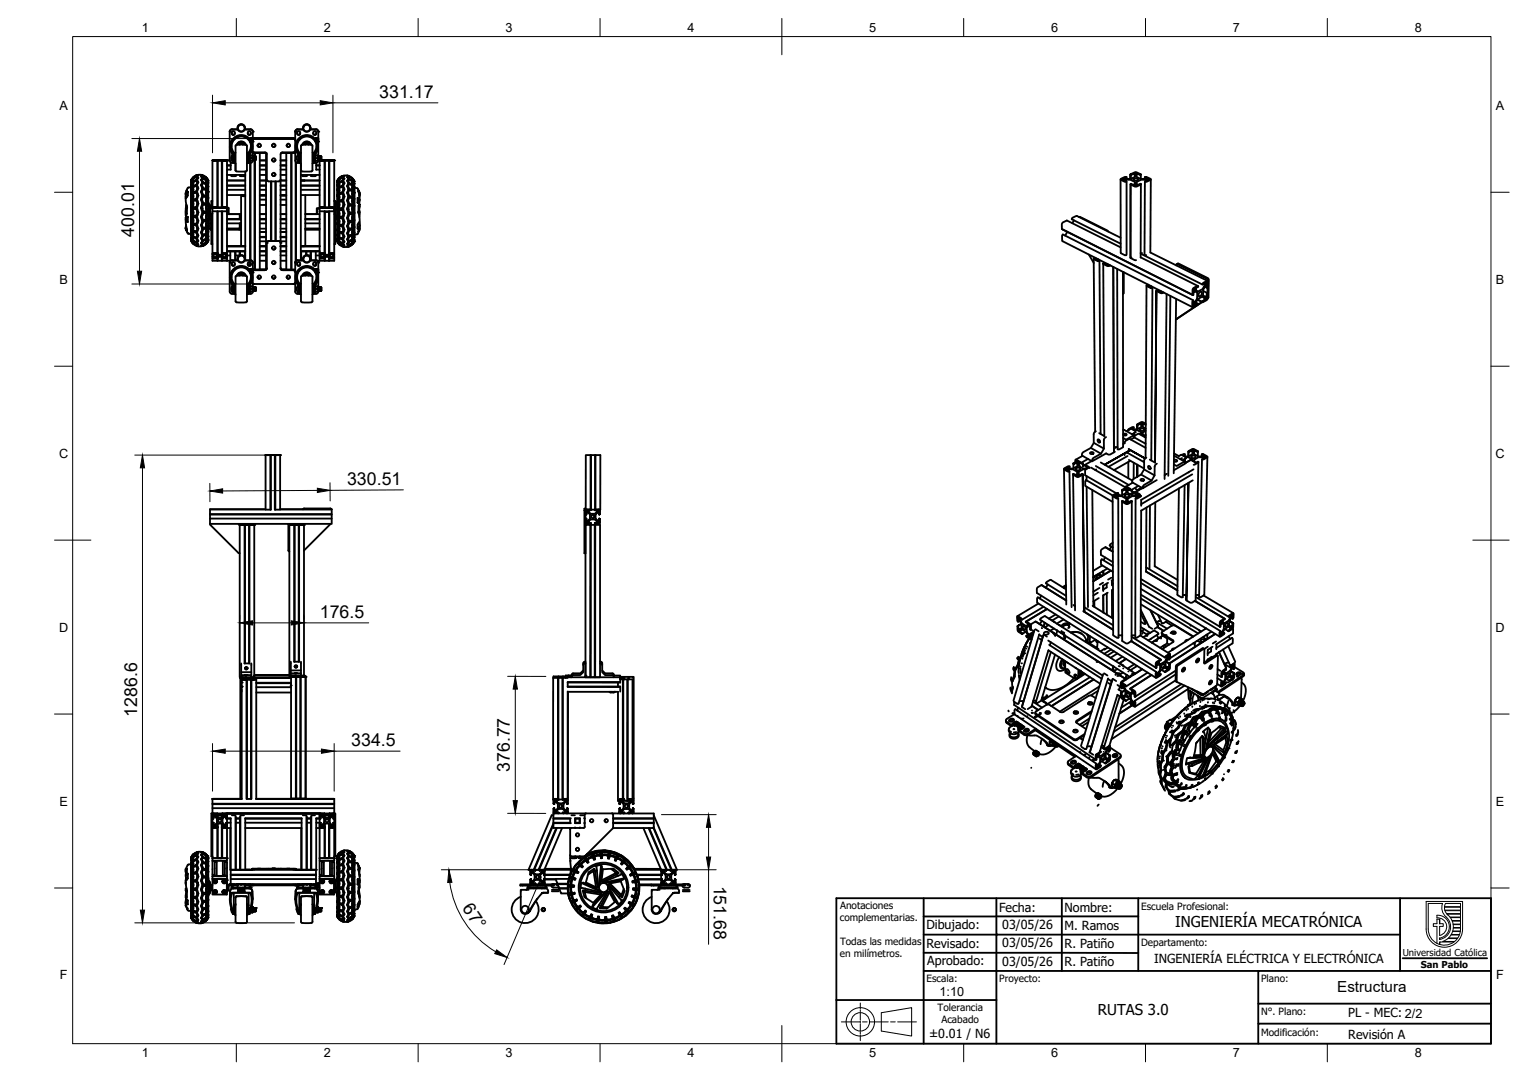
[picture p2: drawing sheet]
<svg xmlns="http://www.w3.org/2000/svg" width="420mm" height="297mm" viewBox="0 0 420 297" stroke-linecap="round" stroke-linejoin="round" font-family="sans-serif">
<defs><g id="words">
<g font-size="4.9">
<text x="104.3" y="26.8">331.17</text>
<text x="36.9" y="65.2" transform="rotate(-90 36.9 65.2)">400.01</text>
<text x="95.4" y="133.4">330.51</text>
<text x="87.9" y="169.8">176.5</text>
<text x="37.7" y="197.1" transform="rotate(-90 37.7 197.1)">1286.6</text>
<text x="96.6" y="205.1">334.5</text>
<text x="140.2" y="212.3" transform="rotate(-90 140.2 212.3)">376.77</text>
<text x="196.3" y="243.6" transform="rotate(90 196.3 243.6)">151.68</text>
<text x="127" y="249.9" transform="rotate(57 127 249.9)">67°</text>
</g>
<text font-size="4.2" x="367.7" y="273">Estructura</text>
<g font-size="4.1">
<text x="323.2" y="255.1">INGENIERÍA MECATRÓNICA</text>
<text x="301.9" y="279.1">RUTAS 3.0</text>
</g>
<g font-size="3.5">
<text x="39" y="8.8">1</text>
<text x="89" y="8.8">2</text>
<text x="139" y="8.8">3</text>
<text x="189" y="8.8">4</text>
<text x="239" y="8.8">5</text>
<text x="289" y="8.8">6</text>
<text x="339" y="8.8">7</text>
<text x="389" y="8.8">8</text>
<text x="16.3" y="30.2">A</text>
<text x="411.3" y="30.2">A</text>
<text x="16.3" y="78">B</text>
<text x="411.3" y="78">B</text>
<text x="16.2" y="125.9">C</text>
<text x="411.2" y="125.9">C</text>
<text x="16.2" y="173.7">D</text>
<text x="411.2" y="173.7">D</text>
<text x="16.3" y="221.6">E</text>
<text x="411.3" y="221.6">E</text>
<text x="16.4" y="269.4">F</text>
<text x="411.4" y="269.4">F</text>
<text x="258.3" y="273.9">1:10</text>
<text x="39" y="290.8">1</text>
<text x="89" y="290.8">2</text>
<text x="139" y="290.8">3</text>
<text x="189" y="290.8">4</text>
<text x="239" y="290.8">5</text>
<text x="289" y="290.8">6</text>
<text x="339" y="290.8">7</text>
<text x="389" y="290.8">8</text>
</g>
<g font-size="3.4">
<text x="274.7" y="250.8">Fecha:</text>
<text x="292.7" y="250.8">Nombre:</text>
<text x="254.7" y="255.5">Dibujado:</text>
<text x="275.6" y="255.6">03/05/26</text>
<text x="292.7" y="255.9">M. Ramos</text>
<text x="254.7" y="260.8">Revisado:</text>
<text x="275.6" y="260.6">03/05/26</text>
<text x="292.7" y="260.8">R. Patiño</text>
<text x="255" y="265.5">Aprobado:</text>
<text x="275.6" y="265.6">03/05/26</text>
<text x="292.7" y="265.8">R. Patiño</text>
<text x="317.4" y="264.7">INGENIERÍA ELÉCTRICA Y ELECTRÓNICA</text>
<text x="370.7" y="279.8">PL - MEC: 2/2</text>
<text x="255.5" y="285.5">±0.01 / N6</text>
<text x="370.7" y="285.7">Revisión A</text>
</g>
<g font-size="2.8">
<text x="231" y="250.1">Anotaciones</text>
<text x="313.8" y="250.2">Escuela Profesional:</text>
<text x="230.9" y="253.4">complementarias.</text>
<text x="230.9" y="263.2">en milímetros.</text>
<text x="231" y="259.9">Todas las medidas</text>
<text x="313.8" y="260.1">Departamento:</text>
<text x="254.8" y="270.1">Escala:</text>
<text x="274.8" y="270.1">Proyecto:</text>
<text x="346.8" y="270.1">Plano:</text>
<text x="257.8" y="278.1">Tolerancia</text>
<text x="258.8" y="281.4">Acabado</text>
<text x="346.8" y="279.1">N°. Plano:</text>
<text x="346.8" y="284.8">Modificación:</text>
</g>
<g font-size="2.6">
<text x="385.7" y="263">Universidad Católica</text>
<text x="390.7" y="266.2">San Pablo</text>
</g>
</g></defs>
<!-- layer: Visible -->
<g fill="none" stroke="#000" stroke-width=".51">
<path d="M63.7 36.5a.45 .45 0 0 0 .4 .6 .45 .45 0 0 0 .4-.6M63.7 36.5a.41 .41 0 0 1 .4-.4 .41 .41 0 0 1 .5 .4M63.8 35.6h1.6M63.8 35.6l-.4 .2-.2 .4v8M63.8 38.4l-.5 1.1-.1 1 .4 1.4 .3 .4 .2-.2M64.9 39.9l2.7-.1a1.14 1.14 0 0 1 .3 1.3v4.7a.98 .98 0 0 1-.1 1.2 .98 .98 0 0 1-1.2 .2l-1.5-.1a1.06 1.06 0 0 1-.3-1.3zM65.1 39.8a1.3 1.3 0 0 1 1.2-.9 1.3 1.3 0 0 1 1.3 .9M65.2 39.8a1.22 1.22 0 0 1 1.1-.8 1.22 1.22 0 0 1 1.2 .8M65.4 35.2a.94 .94 0 0 1 .9-.9 .94 .94 0 0 1 1 .9M65.5 39.8a.94 .94 0 0 1 .8-.5 .94 .94 0 0 1 .9 .5M65.9 39.8l.4-.3 .5 .3M66 39.7h.7"/>
<path d="M67.3 35.6h1.6M68.1 36.5a.46 .46 0 0 0 .4 .6 .46 .46 0 0 0 .5-.6M68.1 36.5a.41 .41 0 0 1 .4-.4 .41 .41 0 0 1 .5 .4M68.7 38.8a2.85 2.85 0 0 0-3.2-1.2 2.85 2.85 0 0 0-2 2.7l.1 .8 .5 1M68.8 38.3a3.1 3.1 0 0 0-5 .1M68.8 38v1M68.8 38.9v-.9v1M68.8 38.9l.4 1.1v.7l-.6 1.4 .2 .2-.2 .4h-.2v2h-.2M68.8 38.9v.1M68.9 38.4v.2M68.9 35.6l.4 .2 .2 .4v6.8M68.9 38v1z"/>
<path d="M68.9 38v1M69 38.7v.1M69 38l.1 1zM69.1 38v1M69.1 38.9l.3 1.7-.6 1.7M69.1 38.9h.1M69.2 39h.1M69.3 38.1v.8M69.3 38.1l-.1 .9M69.4 38.1h.1M69.4 38.9h.1M69.4 38.1v.8"/>
<path d="M69.4 38.9l.1 .1M69.5 38v1zM69.5 38l-.1 .1M69.5 38h.1M69.5 38.1h11.7M69.9 38.1l-.4 .1M69.9 38.1h-.1M70.8 40a.46 .46 0 0 0 .5 .4 .46 .46 0 0 0 .4-.4M71.2 39.5h.1M74.8 40a.46 .46 0 0 0 .5 .4 .46 .46 0 0 0 .4-.4M75.2 39.5h.1M78.8 40a.46 .46 0 0 0 .5 .4 .46 .46 0 0 0 .4-.4"/>
<path d="M79.2 39.5h.1M80.7 38.1h-10.9h10.9M80.7 38.1l.5 .5M80.7 38.1h.1M81.7 36.5a.45 .45 0 0 0 .4 .6 .45 .45 0 0 0 .4-.6M81.7 36.5a.41 .41 0 0 1 .4-.4 .41 .41 0 0 1 .4 .4M81.8 35.6h1.6M81.8 35.6l-.4 .2-.2 .4v8l.4 .5 .9 .1M81.8 38.4l-.5 1.1-.1 1 .4 1.5 .3 .3 .2-.2M82 38.6l-.4 1-.1 1 .6 1.5M82.1 38.6a2.77 2.77 0 0 1 4.7 .2M82.9 39.9l2.7-.1a1.14 1.14 0 0 1 .3 1.3v4.7a.98 .98 0 0 1-.1 1.2 .98 .98 0 0 1-1.2 .2l-1.5-.1a1.06 1.06 0 0 1-.3-1.3z"/>
<path d="M83.1 39.8a1.3 1.3 0 0 1 1.3-.9 1.3 1.3 0 0 1 1.2 .9M83.2 39.8a1.22 1.22 0 0 1 1.2-.8 1.22 1.22 0 0 1 1.1 .8M83.4 35.2a.94 .94 0 0 1 1-.9 .94 .94 0 0 1 .9 .9M83.5 39.8a.94 .94 0 0 1 .9-.5 .94 .94 0 0 1 .8 .5M83.9 39.8l.5-.3 .4 .3M84 39.7h.7M85.3 35.6h1.6M86.1 36.5a.46 .46 0 0 0 .5 .6 .46 .46 0 0 0 .4-.6M86.1 36.5a.41 .41 0 0 1 .5-.4 .41 .41 0 0 1 .4 .4M86.8 38v.9M86.8 38v1M86.8 38.3a3.1 3.1 0 0 0-4.9 .1"/>
<path d="M86.8 38.9l.4 1.1v.7l-.6 1.4 .2 .2-.1 .4h-.3v2h-.2M86.8 38.9v.1M86.9 38.4v.2M86.9 35.6l.5 .2 .1 .4M86.9 38v1zM86.9 38v1M87 38.7l.1 .1M87.1 38v1zM87.1 38v1M87.1 38.9l.4 1.7-.7 1.7M87.1 38.9h.1M87.2 39h.1"/>
<path d="M87.3 38.1l-.1 .9M87.3 38.1h.1M87.4 38.1h.1M87.4 38.9h.1M87.4 38.1v.8M87.4 38.9l.1 .1M87.5 38v1zM87.5 38l-.1 .1M87.5 38h.1M87.5 36.2v6.8M51.1 54.6l.3 2.6M51.1 54v.5"/>
<path d="M51.1 53.4v.3M51.1 53.9v.7M51.2 58.1l-.1 .1M51.2 59.7l-.1 .5M51.2 53.2l-.1 .2M51.2 59.4l-.1 1.1M51.2 56.2l-.1 2.3M51.2 56.3l.1 .9M51.3 56.5l.1 .6M51.4 56.8v.2M51.4 59.5v1.4M51.4 56.8l-.3 1.9"/>
<path d="M51.4 52.2v.6l-.3 .6M51.4 57.2v1.7l-.3-.2v.5l.5 .5M51.5 52.2l-.4 1.2M51.5 57v.2M51.6 59.7h.1M51.6 53.8l-.5 .8M51.6 59.7l.1 1.3M51.6 51.8l-.4 .7M51.6 53.8v-1.1l-.1 .3a1.38 1.38 0 0 0-.3 1.4M51.8 51.6l-.2 .1M52.5 51.1v13.7M52.5 51.1h.1"/>
<path d="M52.5 51.5l-.7 .1M52.5 59.5v1.6M52.5 57.5v1.7M52.5 55.5v1.7M52.5 53.7v1.6M52.5 49.7v2.2M52.5 57.2h.1M52.5 59.2h.1M52.5 53.5h.1M52.5 55.3h.1M52.5 51.9l.1 .1M52.5 50.7l.1 .1"/>
<path d="M52.5 50h.1M52.5 49.9v.1M52.5 53.7h.1M52.5 49.6v.1M52.5 55.2h.1M52.5 57.5h.1M52.5 51.9h.1M52.5 55.5h.1M52.5 50.8v.1M52.5 50.7h.1M52.5 53.7l.2-.2a1.36 1.36 0 0 1 .1 1.6M52.5 59.4h.1"/>
<path d="M52.5 59.4v.1M52.6 59.5h.1M52.6 57.5h.1M52.6 57.2h.1M52.6 49.9h-.1M52.6 55.5h-.1M52.6 51.9h-.1M52.6 53.4l-.1 .1M52.6 57.5h-.1M52.6 50.8h-.1M52.6 49.6h-.1M52.6 55.5l.1-.1a1.74 1.74 0 0 1 .1 1.7"/>
<path d="M52.6 57.5h.2M52.6 59.4l.2 .1M52.6 49.9h.1M52.6 59.4h-.1M52.6 53.5v.1M52.6 55.3v.1M52.6 57.2v.3M52.6 59.2v.2M52.6 50.7h-.1M52.7 55.2h-.2M52.7 53.4h-.1M52.7 51.8l-.1 .1"/>
<path d="M52.8 50.3l-.3 .4M52.8 49.5l-.3 .4M52.8 49.2l-.3 .4M52.8 53.4l-.2 .1M52.8 55.2l-.2 .1M52.8 59.5h.1M52.8 57.4h.1M52.8 57.5l.1 1.1-.1 .6h-.3M52.8 53.2l.1-.7-.1-.7-.3 .3v1.4M52.8 50.5l.1 .2-.1 .9M52.8 49.6l.1 .1-.1 .8M52.8 49.2l.1-.1-.1 .5"/>
<path d="M52.8 49.2l.1-.2v.6M52.8 57.5l.1 .9M52.8 49.2h.1M52.8 49.6l-.3 .4M52.8 53.4h.1M52.8 50.5l-.2 .3M52.8 55.2h.1M52.8 57.2h.1M52.8 57.1l-.2 .1M52.8 55.1l-.2 .1M52.8 51.6l-.2 .3M52.8 53.2l-.2 .2"/>
<path d="M52.9 49.1l-.4 .5M52.9 56.2l-.1 .9M52.9 54.2l-.1 .9M52.9 52.4l-.1 1v-.2M52.9 50.8l-.1 1v-.2M52.9 49.7l-.1 .8M53 48.9h.2l-.2 .3 .2 .4M53 49.3l.2 1.4M53 53.3l.2 .6-.2 1.1M53 55.3l.2 .7-.2 1.1M53 57.5l.2 .7-.2 1.1M53 59.6l.2 .7-.2 1.1"/>
<path d="M53 55.4l.2 .8M53 53.3l.2 .8M53 55.3v.1M53 57.1h.1M53 57.5h.1M53 59.6h.1M53 49.1l-.1 .1M53 59.6l1 .2 .3 .9M53 57.5l1-.1 .3 1M53 59.2l1 .1M53 59.6l1 .2M53.1 48.8v.3"/>
<path d="M53.2 52.2l-.2-.6 .2 .4-.2 1M53.2 58.4l-.2 .9M54 59.8l.3 .9M54 48.2v.1M54 52.6v.1M54 57.5l.3 .9-.3 .9M54 49.7l.3 .5-.3 .8M54 53l.3 .8-.3 1 .3-.9M54 48.3h.3l-.3 .4 .3 .3-.3 .6M54 55.2l.3 .8-.3 1M54 51.2l.3 .6M54 54.8l-1 .2"/>
<path d="M54 52.6l-1 .4M54 54.7l-1 .2M54 49.7l-1 .5 .2 .6-.2 .7 1-.5M54 57l-1 .1M54 55.2l-1 .1M54 50.8l-1 .5M54 51.2l-1 .4M54 53l-1 .3M54 48.6l-1 .6M54 49.5l-1 .5M54 48.2l-1 .7M54.1 48.2l-1 .6"/>
<path d="M54.2 54.9l.3 1.2M54.2 51l.3 .8M54.2 49.5l.3 .7M54.2 48.6l.3 .4M54.2 48.2v.1M54.2 51l.1 .2a1.57 1.57 0 0 1-.1 1.6M54.2 48.6l.3 .3M54.2 57.2a2.07 2.07 0 0 1 0 2.3M54.2 48.2h.3l-.3 .4M54.2 59.5l.3 1.2M54.2 52.8l.3 1zM54.2 54.9l.3 1.1"/>
<path d="M54.2 48.2h-.2M54.3 48.3v.2M54.3 49v.1M54.3 50.2v.1M54.3 51.8v.1M54.3 53.8v.1M54.3 56.1h.1M54.3 51.8l-.3 .8M54.3 48.3l.1 .1M54.3 48.4l-1.3 .9M54.3 49.1l-.3 .5-.9 .6M54.3 56.1l-.3 .9-1 .1"/>
<path d="M54.3 50.3l-.3 .7M54.3 51.9a1.29 1.29 0 0 1-1.3 1.1M54.5 53.8l-.3 1.1M54.5 56l-.3 1.2M54.5 58.4l-.3 1.2M54.6 48.9l-.2 .2a.59 .59 0 0 0 .1 1l-.3 .9M55.3 59.6l.3 1.1M55.3 49.5l.3 .7M55.3 52.8l.3 1M55.3 54.9l.3 1.2M55.3 59.6l.3 1.2M55.4 48.1l-1.2 .1"/>
<path d="M55.5 54.9l.3 1M55.5 52.8l.3 1M55.5 51l.3 .8M55.5 49.5l.3 .7M55.5 48.2h.1M55.5 59.6h.1M55.5 59.6l.3 .9 1-.2M55.5 51a.62 .62 0 0 1 .9-.5 .62 .62 0 0 1 .2 1l.2 .6M55.5 48.6l1.3 1M55.5 51l.3 .7M55.5 49.5l.3 .6M55.5 48.2l.3 .1"/>
<path d="M55.5 48.2l1.2 .6M55.5 57.2l.3 1h1M55.6 48.2l-.3-.1 .3 .2M55.6 57.2l.2 1M55.6 50.2l-.1 .2a.97 .97 0 0 0 .1 1.4M55.6 48.3l-.3 .2 .3 .5M55.6 53.9l-.3 1M55.6 50.2l-.3 .8M55.6 49l-.3 .5M55.6 48.3l-.2 .3M55.6 56.1h.1M55.6 56.1a2.05 2.05 0 0 0 0 2.3l-.3 1.2"/>
<path d="M55.6 51.9l-.3 .9zM55.6 53.8l-.3 1.1M55.6 48.4h.2M55.8 48.4l-.3 .3 .3 .4M55.8 55.9l1 .1M55.8 49v.1M55.8 50.1v.2M55.8 51.7v.1M55.8 58.2h.1M55.8 58.6v.1M55.8 49.1l-.3 .4M55.8 54.1l-.3 .8"/>
<path d="M55.8 58.6l-.3 1M55.8 48.3l1 .7M55.8 50.1l1 .5M55.8 53.7l1 .3M55.8 49.1l1 .6-.2 .3 .2 .7M55.8 54.1l1 .2M55.8 51.7l1 .4M55.8 48.4l1 .6M55.8 51.8l1 .5v-.2M55.8 50.2l1 .6M55.8 49.1l.5 .3M56.6 59.5l.2 .9"/>
<path d="M56.8 49l-.2-.2 .2 .3M56.8 49.1h-.2l.2 .5M56.8 52.4l-.2 .6 .2 1M56.8 54.3l-.2 .7 .2 1M56.8 56.4l-.2 .8 .2 1h-1M56.8 58.6l-.2 .8 .2 1M56.8 56.4l-.2 .9M56.8 54.3l-.2 .8M56.8 52.4l-.2 .8M56.8 50.7l-.2 .8M56.8 49.6l-.2 .5M56.8 49.1l-.2 .2"/>
<path d="M56.8 58.6h.1M56.8 56.4l-1-.1-.3 .9M56.8 52.4l-1-.4-.3 .8M56.8 58.6h-1M56.8 58.5l-1 .1M56.8 49.1l.1 .1M56.9 57.3l.1 .9M56.9 55.2l.1 .9M56.9 53.2l.1 1.1v-.2M56.9 51.6l.1 1v-.2M56.9 50.3l.1 .8M56.9 49.4l.1 .6"/>
<path d="M56.9 49v.3M56.9 57.3h.1M56.9 49.1l.1 .2M56.9 49l.4 .6M57 52.4l.3 .2M57 54.1l.3 .2M57 56.1l.3 .1M57 58.2h.3M57 52.6l.3 .2M57 51.1l.3 .3M57 50l.3 .4M57 58.5v.1a1.63 1.63 0 0 0 .2 1.7l.1-.1"/>
<path d="M57 52.6l-.1 .5 .1 1M57 51.1l-.1 .4 .1 .9M57 50a.59 .59 0 0 0 0 .9M57 49.4l-.1-.1 .1 .6M57 58.5l-.1 1M57 49.3v.1M57 49.9v.1M57 50.9v.2M57 58.5h.3M57 54.3h.3M57 52.6h.3M57 49.4l.3 .3"/>
<path d="M57.1 49.3l.2 .4M57.1 54.3l.1 .1M57.1 52.6l.2 .1M57.1 49.9l.2 .3M57.1 50.9l.2 .4M57.1 56.2h.1M57.1 54.3h.1M57.1 58.2h.1M57.1 52.6h.1M57.1 58.5h.1M57.1 51.2l.2 .1M57.2 50.2l.1 .1"/>
<path d="M57.2 54.4v.1M57.2 56.2v.3M57.2 58.2v.3M57.2 49.7h.1M57.3 58.5h-.3M57.3 56.5h-.1a1.75 1.75 0 0 0-.2 1.7M57.3 50.3v.1M57.3 51.4h.1M57.3 58.5h.1M57.3 54.3h.1M57.3 56.2h.1M57.3 56.5h.1"/>
<path d="M57.3 52.6h.1M57.3 50.2v.1M57.3 49.7h.1M57.3 49.7v.1M57.3 56.2h-.2h.1M57.3 52.7v.2M57.3 56.2v.3M57.3 58.2v.3M57.3 58.2h.1M57.3 54.6a.28 .28 0 0 0-.4 0 .28 .28 0 0 0 0 .4l.1 1.1M57.3 50.4h.1M57.3 51.3h.1"/>
<path d="M57.3 54.6h.1M57.3 49.6h.1M57.3 52.8h.1M57.3 50.3h.1M57.3 56.2h-.1M57.3 54.3l-.1 .1M57.3 51.3l-.1 .1M57.3 55.6l.4 .8v3.1l-.4 .7M57.3 58.5v1.7M57.3 56.5v1.7M57.3 54.6v1.6M57.3 52.9v1.7"/>
<path d="M57.3 51.4v1.3M57.3 50.4v.9M57.3 49.8v.5M57.3 49.6v.1M57.3 51.3v.1M57.7 56.5l.1 2.8M57.7 59.3h.1M57.7 59.3v3.6h.4M57.8 57.1h.3l.1 .2M57.8 58.9h.3M57.8 58.7h.6M58.1 58.7v8.4h.3"/>
<path d="M58.1 57.3v-2h.3v1.8h4h-4v1M58.2 57.3h.2M58.4 58.1v13.6h4M58.4 44.1h1.3M58.4 58.1h4M58.6 44.1h.5zM58.6 57.1h1.1zM59.7 44.1l.1 13M59.8 44.1h.1M59.8 58.1v11.5M59.8 44.1h-1.4h1.2h-1.2v11.2M59.8 44.1l.1 13"/>
<path d="M59.8 44.1h-.5h3.1h-1.3M59.9 44.1h.1M59.9 44.1h-.6h2.2h-.5v13M59.9 58.1v11.6M60 44.1h.9zM61 44.1l.1 13M61 58.1v11.6h.5M61.1 57.1h1.1zM61.1 58.1v11.5M61.7 44.1h.6zM62.4 58.1v11.6M62.4 57.1v1"/>
<path d="M62.4 57.1v.2M62.4 46.7v1.4M62.4 48.1h5l-.3 .4h-1v-.4M62.4 58.9h3.9l-.4 .3M62.4 45.6v1.1M62.4 48.1v9M62.4 53.6h5M62.4 52.2h5M62.4 51.1h5M62.4 51h5M62.4 49.6h5M62.4 57.1h.4"/>
<path d="M62.4 58.7h.4M62.4 45.4h1M62.4 45.6h1M62.8 57.1v1.6M63.2 44.2l.4 .5 .9 .1M63.2 44.1h-.8v1.5M63.4 44.7v2h-1M63.4 48.1l.4 .4M64 42.5a1.32 1.32 0 0 0 0 2M64 42.6v1.9M64 44.5h.1M64 42.7v2h.3"/>
<path d="M64.1 42.1l.2 .6h-.3l-.1-.4M64.3 44.7h.2M64.3 42.4v2.3M64.3 43h.2M64.3 43.9h.2M64.5 44.7v.1M64.5 44.8l.2 .1v2M64.5 42.1v2.6M64.7 48.1v.4h-.9M64.8 42l-.3 .1M64.8 48.3h.1M64.9 48.1l-.1 .2"/>
<path d="M65.9 59.2l.1 1h-3.6M66 48.1v.2M66.1 48.3h.1M66.2 59.8v.5M66.2 59.8h.1M66.3 59.1l-.2 .2 .2 .3-.2-.3M66.3 53.6v14.1M66.5 53.6l.2 .3 .7 .1M66.7 53.6l.2 .2 .3-.2M67.4 53.7h.1M67.4 47.1v24.5M68.2 42.1v2.6"/>
<path d="M68.2 43.9h.1M68.2 44.7v.1M68.2 43v.9M68.2 43h.1M68.2 43.9h.2M68.2 43l.1 .1M68.3 43.1v.8M68.4 43l-.1 .1M68.6 42.1l-.2 .6v-.3M68.6 42.8l.1 .7h.7v-.7h-.7M68.6 42.8h.9M68.6 44.2l.1 .1"/>
<path d="M68.6 42.7v2h-.2M68.7 43.5v.7h.7v-.7M68.7 44.8v26.8M68.9 44.2l-.3 .1M68.9 44.8l-1 .2M68.9 44.8v26.8h-1.6M69 40.2a2.71 2.71 0 0 1-.9 1.9l-.2-.1M69 40.2a2.66 2.66 0 0 0-3.7-2.4 2.66 2.66 0 0 0-.8 4.3M69.4 42.8v1.4M69.5 43l.1 .1M69.5 43.9h.1M69.5 43.9l-.2 .7-.4 .2"/>
<path d="M69.5 43v.9M69.5 43.9h.2M69.5 42.1h3.8l-.1 32M69.5 41.7l3.4 .2 .4 .2 .1 7.3 .2 .4 3.1 .1 .5-.5M69.6 43.1v.8M69.7 43v.9M69.7 43v.1M69.7 43.9h.1M69.7 43l-.1 .1M69.7 43.1v.8M69.8 43v.9M69.8 43l.1 .1"/>
<path d="M69.8 43.9h.1M69.8 43l-.1 .1M69.8 43.9h.2M69.9 43.1v.8M70 43l.1 .1M70 42.1h.1v.9M70 43.9h.1M70 43l-.1 .1M70 43.9v30.2M70 43v.9M70.1 43.1v.8M70.1 43l.1 .1"/>
<path d="M70.1 42.1h1.3v32M70.1 43.9h.1M70.1 43v.1M70.1 43.9v30.2M70.1 43v.9M70.1 43.9h.2M70.2 43.1v.8M70.3 43v.9M70.3 43.9h.1M70.3 43l-.1 .1M70.5 42.1h-.5v.9M70.7 42.1h.5"/>
<path d="M71.4 53.6h1.8M71.4 52.2h1.8M71.4 51.1h1.8M71.4 51h1.8M71.4 49.6h1.8M71.4 56.4h1.8M71.4 53.7h1.8M71.4 53.8h1.8M71.4 54.9h1.8M71.4 44.1h1.8M71.4 45.4h1.8M71.4 45.6h1.8"/>
<path d="M71.4 46.7h1.8M71.4 48.1h1.8M73.2 58.9h-1.8M74.5 49.9v16.4M74.6 49.9v16.4M74.8 48a.46 .46 0 0 0 .5 .4 .46 .46 0 0 0 .4-.4M74.8 44a.46 .46 0 0 0 .5 .4 .46 .46 0 0 0 .4-.4M75.7 43.9v.2M75.7 47.9v.2M75.7 49.9v16.4M75.8 49.9v16.4M77.2 42.4v31.4"/>
<path d="M77.2 58.9h1.5M77.2 53.6h1.5M77.2 52.2h1.5M77.2 51.1h1.5M77.2 51h1.5M77.2 49.6h1.5M77.2 56.4h1.5M77.2 53.7h1.5M77.2 53.8h1.5M77.2 54.9h1.5M77.2 44.1h1.5M77.2 45.4h1.5"/>
<path d="M77.2 45.6h1.5M77.2 46.7h1.5M77.2 48.1h1.5M77.3 42.1h3.9M78.9 42.1h.5M79.6 42.1h.6M80.1 42.1h.1M80.1 42.1h-1.4v32M80.1 42.1v32M80.1 42.1l.1 32M80.7 41.9h-3l-.5 .5M81.2 41.4l-.5 .5"/>
<path d="M81.3 44.5v27.4M81.4 44.7v27M81.7 40.2a2.71 2.71 0 0 0 .8 1.9M81.7 40.2a2.65 2.65 0 0 1 3.7-2.4 2.65 2.65 0 0 1 .7 4.3l-.2-.1M82 42.5a1.32 1.32 0 0 0 0 2M82 42.6v1.9M82 44.5h.1M82 42.7v2h.3M82.1 42.1l.2 .6h-.3l-.1-.4M82.3 44.7h.2M82.3 42.4v2.3M82.3 43h.2"/>
<path d="M82.3 43.9h.2M82.5 44.7v.1M82.5 44.8l.3 .2M82.5 42.1v2.6M82.7 44.9v26.7M82.7 53.6h5.2M82.7 52.2h5.2M82.7 51.1h5.2M82.7 51h5.2M82.7 49.6h5.2M82.7 45.4h.1M82.7 45.6h.1"/>
<path d="M82.7 46.7h.1M82.7 48.1h5.2M82.8 49.6h-.1M82.8 42l-.3 .1M83 48.1l.3 .4h.9l.1-.4M83.7 49.6h.1M83.7 49.6l.1 .1M83.9 53.6v14.1M83.9 58.9h4M84.4 48.1l-.1 .2M85.5 48.1l.1 .2M85.6 48.1v.3"/>
<path d="M86.2 42.1v2.6M86.2 43.9h.1M86.2 44.7v.1M86.2 43v.9M86.2 43h.1M86.3 43v.9M86.3 43.9h.1M86.3 43v.1M86.3 43.1v.8M86.4 43l-.1 .1M86.6 42.1l-.2 .6v-.3M86.7 42.8v.7h.7v-.7h-.7"/>
<path d="M86.7 42.8h.8M86.7 44.2h.1M86.7 42.7v2h-.3M86.7 43.5v.7h.7v-.7M86.9 44.2l-.2 .1M87 48.1l-.4 .4-1-.1M87 44.8v1.9h.9M87 45.4h.9M87 45.6h.9M87.1 57.4l.1 1.5zM87.2 57.3h.7M87.4 42.8v1.4"/>
<path d="M87.5 43l.1 .1M87.5 43.9h.1M87.5 43v.9M87.5 43.9h.2M87.5 44.1h.4M87.5 43.9v.3M87.6 57.3h.1M87.5 57.3h.1M87.5 44.2l-.3 .5-1.3 .3M87.6 43.1v.8M87.7 43v.9M87.7 43l.1 .1"/>
<path d="M87.7 43.9h.1M87.7 43l-.1 .1M87.8 43.1v.8M87.8 43l.1 .1M87.8 43.9h.1M87.8 43v.1M87.8 43v.9M87.8 43.9h.2M87.9 44.1h.2M87.9 44.1h1.3v13M87.9 48.1v9h3.9h-3.9v1M87.9 44.1v1.5"/>
<path d="M87.9 46.7v1.4M87.9 58.1v13.6M87.9 45.6v1.1M87.9 58.1h4M87.9 43.1v.8M88 43l.1 .1M88 43.9h.1M88 43l-.1 .1M88 43v.9M88.1 44.1h.5zM88.1 43.1v.8M88.1 57.1h1.1z"/>
<path d="M88.1 44.1h-.2h1.4M88.1 44.1h1zM88.1 43l.1 .1M88.1 43.9h.1M88.1 43v.1M88.2 43v.9M88.2 43.9h.1M88.2 43.1v.8M88.3 43v.9M88.3 43.9h.1M88.3 43l-.1 .1M89.2 44.1h.1"/>
<path d="M89.2 58.1v11.5M89.3 44.1h-.5h1.7M89.3 44.1h.1M89.3 44.1v13M89.3 44.1h-.5h2.2h-.6v13M89.3 58.1v11.6h-.5M89.3 58.3h1.1M89.5 44.1h.8zM90.4 44.1l.2 13M90.4 58.1v11.6M90.5 44.1h1.4M90.6 44.1h1.3v11.2"/>
<path d="M90.6 58.1v11.5M90.6 57.1h1.1zM91.2 44.1h.5zM91.8 57.1l.1 12.6M91.9 55.3v2M91.9 58.9h.3v8.2h-.3M91.9 55.3h.3v2h-.4M92.3 56.7v2.8M92.7 55.8l-.4 .7v3.2l.4 .7M92.7 59.7v1.9a14.5 14.5 0 0 0 .2 5.2l.2 .2-.2-.3M92.7 57.7v1.8M92.7 49.8v7.7"/>
<path d="M92.7 49.8h.1M92.7 52.2v.1M92.7 53.7v.2M92.7 55.5v.2M92.7 57.5v.2M92.7 59.5v.2M92.7 59.7h.2M92.7 55.5h.1M92.7 53.7l.1 .1M92.7 50.9v.1M92.7 50.1v.1M92.7 52.1h.1"/>
<path d="M92.7 57.7h.1M92.7 50.2h.1M92.7 51v.1M92.7 50.9h.1M92.7 59.7h.1M92.7 57.5h.1M92.7 59.5h.1M92.7 53.7h.1M92.7 53.9h.1M92.7 55.7h.1M92.7 52.3h.1M92.7 50.1h.1"/>
<path d="M92.7 53.9l.2-.2 .2 .4-.2 1.3M92.7 55.7h.1a1.7 1.7 0 0 1 .1 1.7M92.7 59.5h.2M92.7 57.7h.2M92.7 59.7l.2 .1M92.8 53.8h.1M92.8 55.5v.2M92.8 57.5v.2M92.8 59.5v.2M92.8 50.1h-.1M92.8 50.9h-.1M92.9 57.7h.1"/>
<path d="M92.9 59.7h.1M92.9 59.8l.1 .1a1.47 1.47 0 0 1-.2 1.6l-.1-.1M92.9 57.7l.2 .8-.2 1M92.9 52.1l.2 .4-.2 1.1 .2-1M92.9 50.7l.2 .3-.2 .8M92.9 49.8a.39 .39 0 0 1 .3 .4 .39 .39 0 0 1-.3 .4M92.9 49.4l.2-.1-.2 .4M92.9 49.4l.2-.2-.1 .6M92.9 57.7l.2 .9M92.9 59.8l.2 1M92.9 49.4h.1M92.9 49.7v.1"/>
<path d="M92.9 50.6v.1M92.9 52.1h-.2M92.9 53.6l-.2 .1M92.9 55.5h-.2M92.9 57.7h-.2M92.9 57.5h-.2M92.9 53.6h.1M92.9 52v.1M92.9 57.5h.1M92.9 55.5h.1M92.9 50.6l-.2 .3M92.9 49.7l-.2 .4"/>
<path d="M92.9 49.4l-.2 .4M92.9 53.6l-.1 .2M92.9 55.5h-.1M92.9 49.8l-.2 .4M92.9 50.7l-.2 .3M92.9 52l-.2 .2M92.9 57.4l-.2 .1M92.9 55.3l-.2 .2M92.9 53.4l-.2 .3M92.9 51.8l-.2 .3M93 49.2l-.3 .6M93.1 50l-.1 .7"/>
<path d="M93.1 51.1l-.2 1v-.3M93.1 54.4l-.2 1M93.1 56.5l-.2 .9M93.1 56.5h.1M93.1 58.6h.1M93.2 49.3l-.1 .1M93.2 59.8l1 .2M93.2 55.6l1-.2 .3 .9M93.2 53.6l1-.3 .3 .8M93.2 51.8l.2-.1a.62 .62 0 0 1 .9 0 .62 .62 0 0 1 0 .9l-.1 .3-1 .3M93.2 59.9l1 .1M93.2 59.9l.1 .8-.1 .9"/>
<path d="M93.2 57.7l.1 .8-.1 1M93.2 53.6l.1 .6-.1 1M93.2 51.8l.1 .6-.1 .9M93.2 50.5l.1 .3-.1 .8M93.2 49.5l.1 .2-.1 .6M93.2 49.1h.1l-.1 .3M93.2 49.1l.1 .1M93.2 49.5l.1 .3M93.2 50.5l.1 .5M93.2 51.8l.1 .7M93.2 53.6l.1 .8M93.2 49.1h.1"/>
<path d="M93.2 49.4v.1M93.2 50.3v.2M93.2 57.4h.1M93.2 57.7h.1M93.2 59.8v.1M93.3 56.5l-.1-.9 .1 .7-.1 1.1M93.3 58.6l-.1 .9M94.1 57.7l.3 1M94.1 48.9l.1-.1-1 .6M94.1 57.3l-.9 .1M94.1 48.4v.1M94.1 49.7v.2"/>
<path d="M94.1 51.1v.1M94.1 52.9v.1M94.1 55v.1M94.2 51.2l-1 .5v-.1M94.2 60l.2 .9M94.2 57.7h-1M94.2 55.1l-1 .1M94.2 53l-1 .3M94.2 49.8l-1 .6M94.2 49.7l-1 .6M94.2 51.1l-1 .5M94.2 55l-1 .2"/>
<path d="M94.2 57.3l-1 .1M94.2 48.9l-1 .6M94.2 48.4l-1 .7M94.2 57.7l.3 1-.3 .9-1-.1M94.2 48.9l.2 .4M94.2 48.4l.3 .1-.3 .3M94.3 48.4l-1.1 .7M94.3 48.4v.1M94.3 48.8v.1M94.3 49.8v.1M94.3 51.2v.1M94.3 53.1h.1"/>
<path d="M94.3 55.2v.1M94.3 59.8h.1M94.4 59.8l.3 1.2M94.4 53.1a1.64 1.64 0 0 1 0 2.1l.3 1.1M94.4 48.9l.3 .3M94.4 48.8l.3 .3-.1 .2a.62 .62 0 0 0 .1 1.1M94.4 49.9l.3 .5M94.4 51.3l.3 .8M94.4 55.2l.3 1.1M94.4 48.4h-.2M94.4 49.3l-.3 .5M94.4 54.1l-.3 1"/>
<path d="M94.4 48.6l-.2 .3M94.4 50.4l-.3 .8M94.4 52.1l-.2 .9M94.4 56.3l-.2 1M94.4 54.1v.1M94.5 49.2l-.3 .5M94.5 56.3l-.3 1M94.5 54.1l-.3 .9M94.5 50.4l-.3-.5-1 .6M94.5 50.4l-.3 .7M94.6 48.5l-.2 .1M94.7 56.3a2.12 2.12 0 0 0 0 2.4l-.3 1.1 .3-1.1"/>
<path d="M94.7 48.4l-.3 .4M94.7 50.4l-.1 .2a1.02 1.02 0 0 0 .1 1.4 1.56 1.56 0 0 0 0 2M95.4 53l.4 1.1M95.6 48.3l-1.2 .1h.3M95.7 57.5l.3 1M95.7 51.2l.3 .8M95.7 53.1l.3 .9M95.7 55.2l.3 1M95.7 48.4h.1M95.7 59.8v.1M95.7 48.9l.3 .4M95.7 55.2l.3 .9"/>
<path d="M95.7 49.9l.3 .6M95.7 59.9l.3 .9 1-.2M95.7 48.8l.3 .4M95.7 48.4l1.2 .6M95.7 48.3l.3 .2M95.7 49.7l.3 .6M95.8 48.3h-.4l.4 .2M95.8 52.2l-.4 .8M95.8 48.5l.1 .1M95.8 54.2l-.3 1M95.8 50.4l-.4 .8 .4 .9M95.8 52.2l-.3 .9"/>
<path d="M95.8 48.5v.2M95.8 49.2v.2M95.8 50.4v.2M95.8 54.1v.1M95.8 56.4h.1M95.8 49.4l-.3 .4M95.8 56.4a2.08 2.08 0 0 0 0 2.3 2 2 0 0 0 0 2.3M95.8 50.6l-.3 .6M95.8 48.5l-.4 .2 .4 .5M95.8 49.2l-.4 .5 .4 .7M95.8 48.6l-.3 .2M95.8 54.1a1.9 1.9 0 0 0 0 2.2"/>
<path d="M96 48.5l.9 .7-.1-.3 .1 .4M96 48.6l1 .6M96 58.9l-.3 .9M96 49.4l1 .5M96 53.9l1 .3M96 56.1l1 .2M96 52l1 .4M96 50.4l1 .5M96 56.2l.9 .1M96 52.1l1 .4M96 54l.9 .2M96 50.5l1 .6-.1-.2"/>
<path d="M96 49.3l.5 .3M96 49.3v-.1l1 .6M96 48.5v.1M96 50.4v.1M96 56.2h.1M96 58.5h.1M96 58.9h.1M96 58.9l-.3 1M96 49.4l-.3 .5M96 48.6l-.3 .3M96.8 59.8l.1 .8M96.9 58.9l-.1 .6 .1 1.1"/>
<path d="M96.9 56.7l-.1 .6 .1 1.2M96.9 54.6l-.1 .6 .1 1.1M96.9 52.7l-.1 .5 .1 1M96.9 51.1l-.1 .4 .1 .9M96.9 49.9l-.1 .2 .1 .8M96.9 49.3h-.1l.1 .5M96.9 49.3l-.1 .2M96.9 49.9l-.1 .4M96.9 51.1l-.1 .6M96.9 52.7l-.1 .7M96.9 54.6l-.1 .8M96.9 56.7l-.1 .9"/>
<path d="M96.9 58.9h-.9M96.9 49.8v.1M96.9 52.4v.2M96.9 58.5h.1M97 58.5h-1M97 58.8l-1 .1M97 51.1l-1-.5-.3 .6M97 56.7l-1-.1-.3 .9M97 54.6l-1-.3-.3 .9M97 52.7l-1-.4-.3 .8M97 49.3l.1 .1M97 49.4l.1 .1"/>
<path d="M97 49.6l.2 .6M97 50.5l.2 .9v-.3M97 51.8l.2 1v-.2M97 53.5l.2 1.1v-.2M97 55.5l.2 .9M97 57.6l.2 .9M97 49.2v.2M97 57.6h.1M97.2 58.8v.1a1.55 1.55 0 0 0 .1 1.6h.1M97.2 56.4v-.1a1.43 1.43 0 0 1 .1-1.6l.1 1.8M97.2 52.9l-.2 .4 .2 1.1M97.2 49.6l-.2-.1 .2 1.6"/>
<path d="M97.2 49.5l-.2-.3 .4 .6M97.2 58.8l-.2 .9M97.2 49.5v.1M97.2 52.6l.2 .3M97.2 54.4l.2 .2M97.2 56.4l.2 .1M97.2 58.5h.2M97.2 52.8h.1M97.2 54.5h.1M97.2 52.9l.2 .2M97.2 58.5h.1M97.2 56.5h.1"/>
<path d="M97.2 50.2l.2 .3M97.2 58.7h.2v1.8M97.2 52.8l.2 .1M97.2 54.6h.2M97.2 49.6l.2 .3M97.2 49.5l.2 .4M97.2 58.7h.1M97.2 54.5l.1 .3M97.2 52.8l.2 .2M97.2 50.1l.2 .4M97.2 51.1l.2 .4M97.3 51.4l.1 .1"/>
<path d="M97.3 58.5v.2M97.3 50.4h.1M97.4 49.9h.1M97.4 56.5h.1M97.4 56.5h-.2l.1 .2M97.4 58.7l-.2 .1M97.4 56.7h-.1a1.87 1.87 0 0 0-.1 1.8M97.4 51.6l-.2-.3-.2 .4 .2 .9M97.4 58.7h.1M97.4 56.7h.1M97.4 53.1h.1M97.4 50.4v.1"/>
<path d="M97.4 51.6v.1M97.4 51.5h.1M97.4 54.6h.1M97.4 52.9h.1M97.4 50.5v.1M97.4 51.3v13.6M97.4 51.7v1.2M97.4 56.8v1.7M97.4 53.1v1.5M97.4 50.6v.9M97.4 49.8v.7M97.4 51.5v.1"/>
<path d="M97.4 58.5h.1M97.4 50.6h.1M97.4 54.8h.1M97.4 49.9l.1 .1M97.4 49.8h.1M97.4 49.9v.1M97.5 50.5h-.1M97.5 52.9l-.1 .1M97.5 58.5h-.1M97.5 51.7l.8 .1 .6 1.3M98.3 55.7h.1M98.4 55.7l.5 .6v.5l-.3-.3-.1 1.9 .2 .8a2.21 2.21 0 0 1-.4 2.6v1.1l.6-.9-.3 .9-.1 .8 .4-.5v-.8v.6h-.3"/>
<path d="M98.5 52.6l.4 2.5-.3-.5M98.5 52.6l.1-.3 .3 .8M98.5 52.6v.1M98.5 52.6h.1M98.5 58.2v.2M98.6 52.4h.1M98.6 54.6l-.3-.2 .1 1.3M98.6 54.6v1.3M98.7 58l.2 .5h-.2M98.8 57.8v1.9M98.9 56.2v.1M98.9 53.4l-.1 .6"/>
<path d="M98.9 53.4v.2M98.9 53.1l-.1 .8M98.9 53.4v-.1l-.1 .7M98.9 56.8l-.3 1.9M98.9 55.1l-.1 1M296.7 59.7h.3l7.5 3.7 .2 .3M308.1 49.3l.1 20.2 1.2 .7h.3M308.2 49.2l1.5-.5-.5 .3 .4 .2a2.98 2.98 0 0 0 2.5-.6v-.5l-.6-.2-.6 .2v-.2l1.3-.5 1.5 .5-.1 .2-.6-.2-.5 .2v.5a2.84 2.84 0 0 0 2.4 .6l.4-.2-.5-.3h.5l1.1 .6-1.2 .7h-.4l.6-.3-.5-.2a2.78 2.78 0 0 0-2.4 .5v.6l.5 .2 .6-.2 .1 .1-1.3 .6-1.5-.6v-.1l.7 .2 .5-.2v-.5a2.96 2.96 0 0 0-2.4-.7l-.5 .3 .6 .3h-.4l-1.1-.5zM308.5 49.3a.38 .38 0 0 1 .4-.2 .38 .38 0 0 1 .3 .4h-.6zM309.8 48.7v.5M309.8 50v20.1M310.9 47.9v1.3v-1.1"/>
<path d="M310.9 50.6v20.4l1.5 .6M311.7 49.2a.72 .72 0 0 1 .7-.3 .72 .72 0 0 1 .5 .6 .71 .71 0 0 1-.7 .2 .71 .71 0 0 1-.5-.5zM311.9 47.6a.39 .39 0 0 1 .4-.1 .39 .39 0 0 1 .3 .4h-.5zM311.9 50.9a.47 .47 0 0 1 .8 .2 .47 .47 0 0 1-.8-.2zM313.7 47.9v1.3M313.7 50.6l-.1 20.2 15.9 7.9M314.8 48.7v.5M314.8 50l-.1 20.2h.5M315.3 49.3a.38 .38 0 0 1 .4-.2 .38 .38 0 0 1 .3 .4h-.6zM316.4 49.3l-.1 20.2 15.8 7.8M51.1 62.7v.2M51.1 62.5v.4"/>
<path d="M51.1 61.9v.9M51.2 61.9l-.1 1M51.4 60.9l-.3-.4 .3 3.2-.3-.7 .7 1.3M51.4 60.9l.2 .1M51.4 63.5h.1M51.5 63.1l-.1 .1M51.8 64.3l.8 .1M52.5 64.8h.1M52.5 66.2h.1M52.5 66h.1M52.5 66.1v.1M52.5 64.5v1.6"/>
<path d="M52.5 63.1v1.2M52.5 61.4v1.5M52.5 65.4h.1M52.5 64.3h.1M52.5 61.1h.1M52.5 62.8v.1M52.5 64.5l.3 .3M52.5 65.5l.3 .4M52.5 66.1l.3 .4M52.5 66l.3 .4M52.5 65.5l.1 .1M52.5 61.4h.1"/>
<path d="M52.5 63.1h.1M52.5 66.1h.1M52.5 66.2l.4 .6-.1-.4M52.5 64.5h.2M52.5 62.9l.3 .2M52.5 65.4l.3 .4M52.5 61.1l.1 .2M52.5 64.5h.1M52.5 64.3l.3 .3M52.5 63v.1M52.5 65.5h.1M52.6 65.4l-.1 .1"/>
<path d="M52.6 66.1v.1M52.6 63.1h.1M52.6 61.4h.1M52.6 61.4l.2 .2M52.6 63.1l.2 .3M52.6 63h-.1M52.6 61.3l-.1 .1M52.6 63l.2 .1M52.6 61.3l.2 .1M52.6 63h.1M52.8 61.4h.1M52.8 63.1h.1"/>
<path d="M52.8 65.8l.1 .7-.1-.1M52.8 64.6l.1 .8-.1 .4M52.8 63.4l.1 .6-.1 .6M52.8 64.6l.1 .9M52.8 63.4v-.3l.1 1.1M52.8 65.8l.1 .6M52.9 66.5v.1M52.9 62.5l-.1-1.1 .1 .8-.1 .9M52.9 60.5l-.1-1v.2a1.45 1.45 0 0 1-.1 1.5l-.1-.1M52.9 66.6v.2M52.9 66.6l.1 .1M53 61.7l.2 .7-.2 .9"/>
<path d="M53 63.6l.2 .6-.2 .7M53 65.1l.2 .5-.2 .4M53 66l.2 .6-.2 .2M53 66.8l.2 .3-.2-.3M53 61.7a1.13 1.13 0 0 1 1.3 1.1M53 63.4v.2M53 64.9v.2M53 64.9l1 .6 .3 .6M53 63.4l.5 .3a.83 .83 0 0 1 .8 .9M53 63.3l1 .3M53 65.1l1 .5M53 61.4l1 .2"/>
<path d="M53 66.8l1.2 .7M53 64.9l1 .4M53 63.6l1 .4M53 61.7l1 .3M53 66l1 .6M53 66.2l1 .6M53 66.8l1 .7M53.1 67l1 .6M53.1 66.6l-.1 .2M53.2 65.6l-.2 .4M53.2 64.3l-.2 .6M53.2 62.5l-.2 .8"/>
<path d="M53.2 60.5l-.2 .9M53.4 66.3l.6 .3M54 61.9l.3 .9M54 63.9l.3 .8M54 65.5v.1M54 66.8l.3 .4M54 65.6l.3 .6-.3 .6M54 66.6l.3 .5M54.2 63.8l.3 1M54.2 63.8l.3-.9-.3 .9M54.2 67.3l.3 .4h-.3M54.2 65.4v.1"/>
<path d="M54.2 63.8h.1M54.2 61.8h.1M54.2 66.8l.3 .5M54.2 61.8l.3-1.1-.3 1.1M54.2 65.5l.3 .8-.3 .5M54.2 61.8l.4 1.1M54.3 60.7h.1M54.3 66.1v.1M54.3 67.1v.1M54.3 67.6v.1M54.3 64.8l-.3 .5M54.3 62.9l-.3 .7"/>
<path d="M54.3 60.7l-.3 .9M54.3 67.2l-.3 .3 .3 .2-.2-.1M54.5 67.2l-.3 .1M54.5 66.2l-.3 .6M54.5 64.7l-.3 .7M54.5 64.8l-.3 .7M54.5 67.3l-.3 .2M55.3 61.9l.3 1M55.3 66.8l.3 .4v-.1M55.3 63.9l.3 .8M55.3 65.5l.3 .7M55.3 66.8l.3 .2"/>
<path d="M55.4 67.5h.1M55.5 63.9l.3 .6 1-.4M55.5 66.8l.3 .3M55.5 67.5l.3 .1M55.5 65.6l.3 .4M55.5 61.8l.3 .9M55.6 67.2l-.3 .4h.3M55.6 64.7v.1M55.6 67.5v.2M55.6 67.6l-1.3 .1M55.6 64.7l-.1 .3a.74 .74 0 0 0 .1 1.2M55.6 66.2l-.3 .7"/>
<path d="M55.6 62.9l-.3 1 .3 .9M55.6 60.7l-.3 1.2M55.8 67.1l-.3 .4M55.8 60.9h.1M55.8 63v.1M55.8 66.1v.2M55.8 67.6h.1M55.8 66.3l-.3 .5M55.8 67l-.3 .5M55.8 60.9l-.3 .9M55.8 67.6l-.2 .1M55.8 63.1l-.3 .8"/>
<path d="M55.8 64.9l-.3 .7M55.8 66.1l-.3 .7M55.8 64.7l-.3 .9M55.8 62.9l-.3 1M56.6 65l.2 .5M56.6 63.5l.2 .6M56.6 61.6l.2 .8M56.6 66.2l.2 .3M56.7 66.8l.1 .1M56.7 67.1l-1 .6M56.8 60.7l-.2 .8 .2 .9M56.8 62.7l-.2 .7 .2 .7"/>
<path d="M56.8 64.4l-.2 .6 .2 .5M56.8 65.7l-.2 .5 .2 .3M56.8 66.6l-.2 .4 .2-.1M56.8 67l-.1 .1M56.8 64.4v-.2l-1 .6M56.8 62.7v-.2l-1 .4M56.8 60.7l-1 .2-.3 1M56.8 65.5v.2M56.8 66.5v.1M56.8 66.9v.1M56.8 65.5l-1 .6M56.8 67l-1 .6"/>
<path d="M56.8 65.7l-1 .6M56.8 66.6l-1 .6M56.8 60.7l-1 .2M56.8 65.5l-1 .5M56.8 64.4l-.7 .4-.3-.1M56.8 62.7l-1 .3M56.8 62.4l-1 .3M56.8 66.5l-1 .6M56.8 66.9l-1 .7M56.9 66.6l-.1 .1M57 66.2l-.1 .7 .1-.3M57 65.2l-.1 .8"/>
<path d="M57 64.1l-.1 .7 .1 .5M57 62.5l-.1 .8 .1 .6M57 65.4a.4 .4 0 0 0-.2 .4 .4 .4 0 0 0 .2 .4v.1M57 60.6l-.1 1.1a.25 .25 0 0 0 0 .4 .25 .25 0 0 0 .4 0M57 66.3l-.1 .4 .1-.1M57 64.1v-.2l-.1 1M57 62.5v-.2l-.1 1.1M57 60.6l-.1 .9M57 65.3v.1M57 66.6h.1M57.1 63.9h.1M57.1 62.3h.1"/>
<path d="M57.1 60.5h.1M57.2 60.2v.2M57.2 62.1v.1M57.2 60.4l-.1 .1M57.2 62.2l-.1 .1M57.2 62.2h.1M57.2 60.4h.1M57.2 63.7l.1 .1M57.2 66.3h.1M57.2 65h.1M57.3 63.8l-.3 .3M57.3 62.3l-.3 .2"/>
<path d="M57.3 60.5l-.3 .1M57.3 63.7l-.3 .2M57.3 64.9l-.3 .4M57.3 65.8l-.3 .3M57.3 60.2v.3M57.3 62v.3M57.3 65.1h-.2M57.3 63.9h-.3M57.3 62.3h-.3M57.3 60.5h-.3M57.3 66.2l-.3 .4M57.3 66.2l-.2 .4"/>
<path d="M57.3 65.9l-.2 .4M57.3 65.8v.1M57.3 63.8h.1M57.3 64.9h.1M57.3 65.8h.1M57.3 62.2h.1M57.3 65v.1M57.3 60.2h.1M57.3 63.8v.1M57.3 62v.1M57.3 62.3h.1M57.3 63.6v.1"/>
<path d="M57.3 60.4v.1M57.3 65.9h-.1M57.3 66.2h.1M57.3 65.1l-.2 .3M57.3 63.8v1.1M57.3 62.3v1.3M57.3 65.1v.7M57.3 60.5v1.5M57.3 65.9v.3M57.3 63.6v.2M57.3 64.9v.2M57.3 66.2l-.4 .6"/>
<path d="M57.7 61.4h.4M57.7 60.4h.4M57.7 60.2h.4M57.9 62.9l-.1 .3h.3M58.4 70.1h.1M58.5 70.6h.1M58.4 71l1.3 .1M58.5 70.1h.1M58.6 70.6h.1M58.6 70.6h-.1M58.6 70.1v.5M58.6 70.9h.6z"/>
<path d="M58.6 69.8h.6zM58.6 70.2h.1M58.7 70.1h.1M58.7 70.7h.1M58.7 69.9h.4M58.7 70.8h.4M58.7 69.9v.8M59.1 69.9h.1M59.1 69.9l.5 .2M59.2 70.7h-.1M59.3 69.9l.5 .2M59.4 71l.4 .1"/>
<path d="M59.4 70.8l-.1 .2M59.6 70.1h.1M59.6 70.6h.1M59.6 70.1v.5M59.6 70.6l-.5 .2M59.7 69.6l-1.3 .1M59.7 69.6h.1M59.8 71.1h-.1M59.8 71.1v.6M59.8 69.6h.1M59.8 71.1h.1M59.8 69.7h-.4v.2"/>
<path d="M59.8 70.6l-.5 .2M59.8 70h.1M59.8 69.6l.1 .1M59.9 70.6h1.1v1.1M59.9 70.1h1.1M59.9 70.6h-.1M59.9 71h-.1M59.9 69.7h-.1M59.9 70.6v1.1M60 70.2h.8a.42 .42 0 0 1-.4 .3 .42 .42 0 0 1-.4-.3zM61 70.6h.1M61 70.6l.5 .4"/>
<path d="M61 71.1h.1M61 71h.5M61 69.6h.1M61 71h.1M61 69.6v.1M61 70h.1M61.1 71v.1M61.1 69.6h.1M61.1 71.1v.6M61.1 71.1h1M61.2 70.1v.5M61.2 70.6h.1"/>
<path d="M61.2 70.6l.5 .2M61.2 70.1h.1M61.5 69.7h.1M61.5 69.9l-.5 .2M61.5 69.8v.1M61.5 69.7v.2M61.7 69.9l-.5 .2M61.7 70.9h.6zM61.7 69.8h.6zM61.7 70.7h.1M61.7 69.9l.5 .1v.7M61.7 70.8h.4"/>
<path d="M61.8 69.9h-.1M62.1 69.6h-1M62.1 69.6l.3 .1M62.2 70.7h-.1M62.2 70.6h.1M62.2 70.1h.1M62.2 70.2h.1M62.3 70.1h.1M62.3 70.1v.5M62.3 70.6h.1M62.4 70.6h.1M62.4 63.2h3.9"/>
<path d="M62.4 70.1h.1M62.4 69.7v2M62.4 61.4h3.9M62.4 60.4h3.9M62.4 67.7h5M62.4 71.7h.9M62.4 70.3h.9M62.4 69.2h5M62.4 69h5M62.4 71l-.3 .1M63.3 69.2v2.6M63.7 76.2a2.66 2.66 0 0 1 2.6-2.7 2.66 2.66 0 0 1 2.7 2.7"/>
<path d="M63.7 76.2a2.59 2.59 0 0 0 .8 2M63.8 72.3a.45 .45 0 0 1 .7-.1 .45 .45 0 0 1-.1 .7 .45 .45 0 0 1-.7-.2zM63.8 71.6h1.6M63.8 71.6l-.4 .2-.2 .4v8l.4 .6 .9-.1M63.8 74.5l-.5 1-.1 1 .4 1.4 .3 .4 .2-.2M64 78.5a1.32 1.32 0 0 0 0 2M64 78.6v1.9M64 78.7v2h.3M64.1 78.1l.2 .6h-.3l-.1-.4M64.3 78.4v2.3M64.3 79h.2M64.3 80h.2"/>
<path d="M64.5 78.2v2.5M64.6 69.2v2.4M64.8 76.1v5.8a.98 .98 0 0 0 .1 1.1 .98 .98 0 0 0 1.2 .2l1.5-.1a1.09 1.09 0 0 0 .3-1.2v-5.8M64.8 69.2v2.4M64.8 78l-.3 .2M65.1 75.8a1.3 1.3 0 0 1 1.2-.9 1.3 1.3 0 0 1 1.3 .9h-2.6l-.2 .3M65.2 75.8a1.22 1.22 0 0 1 1.1-.8 1.22 1.22 0 0 1 1.2 .8M65.4 71.2a.94 .94 0 0 1 .9-.9 .94 .94 0 0 1 1 .9M65.5 75.8a.94 .94 0 0 1 .8-.5 .94 .94 0 0 1 .9 .5M65.6 62.9h.2M65.6 62.9h.6M65.9 69.2v1.1h-1.1"/>
<path d="M65.9 75.8l.4-.2 .5 .2M65.9 61.6v1l.4 .3h-3.9M66 61.6h.1M66 75.8h.7M66 69.2v1M66 60.2l.1 .1M66.1 60.3h.1M66.1 61.5l-.1 .1M66.1 62.4l.2 .3M66.1 61.4v.1M66.2 61.4v.6M66.2 60.2h.1"/>
<path d="M66.2 61.9v.1M66.2 62h.1M66.3 62.2l-.2 .3 .2 .2M67.3 69.2v1.7M67.3 70.3h.1M67.6 75.8l.3 .3M68.2 78.2v2.5M68.2 79.9v.1M68.2 79v1M68.2 79h.1M68.2 80h.1M68.2 79l.1 .1"/>
<path d="M68.3 79.1v.8M68.4 80h-.2M68.4 79l-.1 .1M68.6 78.1l-.2 .6v-.3M68.6 78.8l.1 .7h.7v-.7h-.7M68.6 78.8h.9M68.6 78.7v2h-.2M68.7 79.5v.7h.7v-.7M68.7 74.8a2.85 2.85 0 0 0-3.2-1.2 2.85 2.85 0 0 0-2 2.7l.1 .8 .5 1M68.7 72.1v1M68.8 74.3a3.1 3.1 0 0 0-5 .1M68.8 74l-.1 .9z"/>
<path d="M68.8 74.9l.4 1.1v.7l-.6 1.4 .2 .2-.2 .4h-.2v2h-.2M68.8 74.9v.1M68.9 74.4v.2M68.9 71.6l.4 .2 .2 .4v6.8M68.9 72.2v.7M68.9 74v1zM68.9 74v1M68.9 74l.1 .1M69 74.7v.1M69 76.2a2.71 2.71 0 0 1-.9 2l-.2-.2M69.1 74v1zM69.1 74v1"/>
<path d="M69.1 74.9l.3 1.8-.6 1.6M69.1 74.9h.1M69.2 75h.1M69.3 74.1v.8M69.3 74.1l-.1 .9M69.4 78.8v1.4M69.4 74.1h.1M69.4 74.9h.1M69.4 74.1v.8M69.4 74.9l.1 .1M69.5 79l.1 .1M69.5 74v1z"/>
<path d="M69.5 74l-.1 .1M69.5 80h.1M69.5 74h.1M69.5 80v.4l-.4 .4h-1M69.5 79v1M69.5 80h.2M69.5 74.1h.6M69.5 78.1h11.7M69.5 77.9l.4 .2M69.6 79.1v.8M69.7 79v1M69.7 79v.1"/>
<path d="M69.7 80h.1M69.7 79l-.1 .1M69.7 79.1v.8M69.8 79v1M69.8 79l.1 .1M69.8 80h.1M69.8 79l-.1 .1M69.8 80h.2M69.9 79.1v.8M70 79l.1 .1M70 80h.1M70 79l-.1 .1"/>
<path d="M70 79v1M70.1 79.1v.8M70.1 79l.1 .1M70.1 80h.1M70.1 79v.1M70.1 79v1M70.1 80h.2M70.1 74.1h1.3M70.2 79.1v.8M70.3 79v1M70.3 80h.1M70.3 79l-.1 .1"/>
<path d="M70.8 76.2a.46 .46 0 0 0 .5 .5 .46 .46 0 0 0 .4-.5M71.2 76.7h.1M71.4 74.1h1.8M71.4 62.9h1.8M71.4 61.4h1.8M71.4 60.4h1.8M71.4 60.2h1.8M71.4 66.4h1.8M71.4 63.8h1.8M71.4 65.1h1.8M71.4 65.3h1.8M71.4 67.7h1.8"/>
<path d="M71.4 71.7h1.8M71.4 70.3h1.8M71.4 69.2h1.8M71.4 69h1.8M73.2 74.1h.1M74.8 68.2a.46 .46 0 0 0 .5 .5 .46 .46 0 0 0 .4-.5M74.8 72.2a.46 .46 0 0 0 .5 .5 .46 .46 0 0 0 .4-.5M74.8 76.2a.46 .46 0 0 0 .5 .5 .46 .46 0 0 0 .4-.5M75.2 76.7h.1M75.7 68.1v.1M75.7 72.1v.1M77.2 62.9h1.5"/>
<path d="M77.2 61.4h1.5M77.2 60.4h1.5M77.2 60.2h1.5M77.2 66.4h1.5M77.2 63.8h1.5M77.2 65.1h1.5M77.2 65.3h1.5M77.2 67.7h1.5M77.2 71.7h1.5M77.2 70.3h1.5M77.2 69.2h1.5M77.2 69h1.5"/>
<path d="M77.2 66.8l-.5-.5-3.1 .1-.2 .4-.1 7.2-.4 .3-3.4 .1M78.7 74.1h2.5M78.7 74.1h-1.4l-.1-.3 .5 .5h3M78.8 76.2a.46 .46 0 0 0 .5 .5 .46 .46 0 0 0 .4-.5M79.2 76.7h.1M80.7 74.3l.5 .5M81.2 77.6l-.5 .5M81.7 76.2a2.71 2.71 0 0 0 .8 2M81.7 76.2a2.66 2.66 0 0 1 2.7-2.7 2.66 2.66 0 0 1 2.6 2.7M81.8 71.6h1.6M81.8 71.6l-.4 .2-.2 .4v8l.4 .6 .9-.1M81.8 74.5l-.5 1-.1 1 .4 1.5 .3 .3 .2-.2"/>
<path d="M82 78.5a1.32 1.32 0 0 0 0 2M82 78.6v1.9M82 74.6l-.4 1-.1 1 .6 1.5M82 78.7v2h.3M82.1 74.6a2.77 2.77 0 0 1 4.7 .2M82.1 78.1l.2 .6h-.3l-.1-.4M82.3 78.4v2.3M82.3 79h.2M82.3 80h.2M82.5 78.2v2.5M82.7 67.7h5.2M82.7 70.3h.1"/>
<path d="M82.7 69.2h5.2M82.7 69h5.2M82.8 76.1v5.8a.87 .87 0 0 0 0 .9 .87 .87 0 0 0 .8 .4l2-.1a1.09 1.09 0 0 0 .3-1.2v-5.8M82.8 78l-.3 .2M82.8 67.7h.1M82.8 69.2v2.4M83.1 75.8a1.3 1.3 0 0 1 1.3-.9 1.3 1.3 0 0 1 1.2 .9h-2.5l-.3 .3M83.2 75.8a1.22 1.22 0 0 1 1.2-.8 1.22 1.22 0 0 1 1.1 .8M83.4 71.2a.94 .94 0 0 1 1-.9 .94 .94 0 0 1 .9 .9M83.5 75.8a.94 .94 0 0 1 .9-.5 .94 .94 0 0 1 .8 .5M83.7 67.7h.1M83.9 75.8l.5-.2 .4 .2"/>
<path d="M83.9 63.2h4M83.9 62.9h4M83.9 61.4h4M83.9 60.4h4M83.9 60.2h4M84 75.8h.7M84.2 69.2v1M84.3 69.2v1M84.8 70.3h.6M85.3 71.6h1.6M85.4 69.2v1.9M85.4 71.3v.3"/>
<path d="M85.5 69.2v2.4M85.6 75.8l.3 .3M86.2 78.2v2.5M86.2 79.9v.1M86.2 79v1M86.2 79h.1M86.2 80h.1M86.3 79v1M86.3 79v.1M86.3 79.1v.8M86.4 80h-.1M86.4 79l-.1 .1"/>
<path d="M86.6 78.1l-.2 .6v-.3M86.7 78.8v.7h.7v-.7h-.7M86.7 78.8h.8M86.7 78.7v2h-.3M86.7 79.5v.7h.7v-.7M86.8 74.9v.1M86.8 74.3a3.1 3.1 0 0 0-4.9 .1M86.8 74.9v-.9v1M86.8 74.9l.4 1.1v.7l-.6 1.4 .2 .2-.1 .4h-.3v2h-.2M86.8 69.2v2.4M86.8 72.2v.8M86.8 70.3h1.1"/>
<path d="M86.9 74.4v.2M86.9 71.6l.5 .2 .1 .4M86.9 74v1zM86.9 74v1M86.9 74l.1 .1M87 74.7l.1 .1M87 76.2a2.71 2.71 0 0 1-.9 2l-.2-.2M87.1 74v1zM87.1 74v1M87.1 74.9l.4 1.8-.7 1.6M87.1 74.9h.1M87.2 75h.1"/>
<path d="M87.2 71.7h.7M87.3 74.1l-.1 .9M87.3 74.1h.1M87.4 78.8v1.4M87.4 74.1h.1M87.4 74.9h.1M87.4 74.1v.8M87.4 74.9l.1 .1M87.5 79l.1 .1M87.5 74v1zM87.5 74l-.1 .1M87.5 80h.1"/>
<path d="M87.5 74h.1M87.5 79v1M87.5 80h.2M87.5 72.2v6.8M87.5 80v.2M87.6 79.1v.8M87.7 79v1M87.7 79l.1 .1M87.7 80h.1M87.7 79l-.1 .1M87.8 79.1v.8M87.8 79l.1 .1"/>
<path d="M87.8 80h.1M87.8 79v.1M87.8 79v1M87.8 80h.2M87.9 71.7h2.5M87.9 79.1v.8M87.9 70.1h.1M87.9 71l.3 .1M87.9 70.6h.1M88 79l.1 .1M88 80h.1M88 79l-.1 .1"/>
<path d="M88 79v1M88 70.6h-.1M88 70.1v.5M88.1 70.1h.1M88.1 70.6h.1M88.1 70.9h.5zM88.1 69.8h.5zM88.1 79.1v.8M88.1 70.2h.1M88.1 79l.1 .1M88.1 80h.1M88.1 79v.1"/>
<path d="M88.2 79v1M88.2 80h.1M88.2 70.1h-.1M88.2 70v.7M88.2 70.7h.1M88.2 70.8h.4M88.2 79.1v.8M88.2 69.6h1M88.2 69.6l-.3 .1M88.3 79v1M88.3 80h.1M88.3 79l-.1 .1"/>
<path d="M88.6 69.9l-.4 .1M88.6 69.9h.1M88.6 70.7h.1M88.6 69.9l.5 .2M88.8 69.7v.2M88.8 71h.1M88.8 69.8v.1M88.8 69.9l.5 .2M88.8 71h.5M88.8 69.7h.1M89.1 70.1v.5M89.1 70.6l-.5 .2"/>
<path d="M89.1 70.1h.1M89.1 70.6h.1M89.2 71.1h-1M89.2 71.1v.6M89.2 69.6h.1M89.3 71.1h.1M89.3 69.6h.1M89.3 71l-.1 .1M89.3 70.6l-.5 .4M89.3 70.6v1.1M89.3 70h.1M89.3 69.6v.1"/>
<path d="M89.3 70.6h1.2M89.3 70.1h1.2M89.3 71h.1M89.5 70.2h.8a.42 .42 0 0 1-.4 .3 .42 .42 0 0 1-.4-.3zM90.4 70.6v1.1M90.5 69.7h.1M90.5 70.6h.1M90.5 69.7h.5v.2M90.5 71.1h.1M90.5 70.6l.5 .2M90.5 71h.1M90.5 69.6v.1"/>
<path d="M90.5 70h.1M90.5 71l.1 .1M90.6 69.6h-.1M90.6 71.1v.6M90.6 71.1h.1M90.6 69.6l1.3 .1M90.6 69.6h.1M90.7 70.6h.1M90.7 70.1v.5M90.7 70.6l.5 .2M90.7 70.1h.1M91 69.9l-.5 .2"/>
<path d="M91 70.8v.2M91 71h-.5M91 69.8v.1M91.2 69.9l-.5 .2M91.2 70.9h.6zM91.2 69.8h.6zM91.2 70.7h.1M91.2 69.9l.4 .1v.7l-.4 .1M91.2 69.9h.1M91.7 70.1h.1M91.7 70.2h.1M91.7 70.6h.1"/>
<path d="M91.8 70.1v.5M91.8 70.6h.1M91.8 70.1h.1M91.9 70.6h.1M91.9 69.7v2h-1.5M91.9 71l-1.3 .1M91.9 70.1h.1M92.7 66.4h.1M92.7 66.2h.1M92.7 65.6h.1M92.7 61.4v.2M92.7 63.1v.2"/>
<path d="M92.7 64.6v.1M92.7 61.6l.2 .1M92.7 63.3l.2 .1M92.7 64.7l.2 .1M92.7 65.8h.1M92.7 66.3h.1M92.7 64.7l.2 .3M92.7 66.2v.1M92.7 65.7l.2 .4M92.7 64.5v.1M92.7 63.3h.1M92.7 64.7h.1"/>
<path d="M92.7 61.6h.1M92.7 63.1h.1M92.7 61.4h.1M92.7 65.7h.1M92.7 66.3l.2 .4M92.7 65.6v.1M92.7 66.3l.2 .3M92.7 65.6l.2 .4M92.7 64.6l.4 1.1M92.7 61.6l.2 .2M92.7 63.3l.2 .3M92.8 64.6l-.1 .1"/>
<path d="M92.8 61.4l-.1 .2M92.8 61.5l.1 .1M92.9 63.4h.1M92.9 61.7h.1M92.9 66.1l.2 .6-.2-.1M92.9 65.1l.2 .6-.2 .3M92.9 63.6l.2 .7-.2 .8M92.9 61.8l.2 1.2-.2 .3-.2-.2M92.9 61.8v-.1l.2 1M92.9 63.6v-.2l.2 1M92.9 66v.1M92.9 66.6v.1"/>
<path d="M93 66l.1 .6M93.1 66.7v.1M93.1 66.8l.1 .1M93.1 66.8v.2M93.2 65.1l1 .6M93.2 65.3l1 .5M93.2 66.4l1 .6M93.2 63.8l.2 .1a1.01 1.01 0 0 1 .9 .6 1.01 1.01 0 0 1-.1 1.1l-1-.5M93.2 62l1 .3M93.2 66.9l1 .7M93.2 67l.1 .3-.1-.3 1 .6M93.2 66.4a.28 .28 0 0 1 .2 .3 .28 .28 0 0 1-.2 .3"/>
<path d="M93.2 65.3l.1 .6-.1 .4 1 .5M93.2 63.8l.1 .7-.1 .6M93.2 62l.1 .7-.1 .8M93.2 62l1 .2M93.2 63.8v-.2l1 .5M93.2 61.6h.1M93.3 67.2l1 .6M93.3 66.7l-.1 .3M93.3 60.8l-.1 .8M93.3 62.8l-.1 .7M93.3 64.5l-.1 .8M93.3 65.9l-.1 .5"/>
<path d="M93.6 66.6l.6 .3 .2 .5M94.1 60l.3 1M94.1 62.2v.1M94.1 64.1v.1M94.1 65.7v.2M94.1 66.9v.1M94.1 67.6v.1M94.1 65.7l.3 .7M94.2 62.2l.3 .9-.3 .8-1-.4M94.2 64.1l.2 .9M94.2 62.3l.2 .8M94.2 65.8l.2 .7"/>
<path d="M94.2 67.6l.3 .2M94.2 67l.3 .4M94.3 67.8h.2M94.3 67.5h-.1M94.3 62v.1M94.3 64v.1M94.3 65.6v.2M94.3 66.8v.2M94.4 65.8l.3 .7-.3 .5 .3 .5M94.4 62l.3-1a1.78 1.78 0 0 0 0 2.2l-.1 .3a1.5 1.5 0 0 0 .1 1.5l-.3 .8M94.4 60.9v.1M94.4 67.8h.1"/>
<path d="M94.5 61l-.3 .9-1-.3M94.5 67.4l-.3 .2M94.5 66.4l-.3 .4M94.6 67.4l-.2 .1M94.7 66.4l-.3 .4M94.7 65l-.3 .6M94.7 63.1l-.3 .9M94.7 67.5l-.3 .2 .3 .2-.3-.1M95.4 64.2l.4 .8M95.4 67l.4 .4v-.1M95.4 67.7l.4 .1-.2 .1M95.5 62.1l.3 1"/>
<path d="M95.5 64.1l.3 .8M95.5 67l.3 .2M95.6 67.6l.1 .1M95.6 67.9h-1.1M95.7 65.7v.1M95.7 64.1l.3 .7 1-.5M95.7 67.7h.3M95.7 67l.3 .3M95.7 62.1l.3 .8M95.8 63.1h.1M95.8 64.9v.1M95.8 67.7v.1"/>
<path d="M95.8 67.4l-.4 .4M95.8 66.4l-.4 .7M95.8 63.1l-.4 1.1M95.8 65a.99 .99 0 0 0 0 1.4l-.3-.6M95.8 61a1.77 1.77 0 0 0 0 2.1M96 67.3l-.3 .4M96 61.1l-.3 1M96 65.1l-.3 .7M96 61.1v.1M96 65v.1M96 66.4v.1M96 66.4l-.3 .6"/>
<path d="M96 65l-.3 .7M96 67.4l-.3 .3M96 67.7l-.2 .1M96 66.5l-.3 .5M96 63.3l-.3 .8M96.8 66.4l.1 .1-.1 .7 .1-.1M96.8 61.8l.1 .8M96.8 63.7l.1 .7M96.8 65.3l.1 .6M96.9 65.8l-.9 .6M96.9 67.1l-.9 .6M96.9 67.1l-1 .7"/>
<path d="M96.9 65.9l-.1 .7 .2 .1-1 .6M96.9 64.6l-.1 .9 .2 .2-1 .6-.3-.5M96.9 63l-.1 .6 .1 .8M96.9 61l-.1 .7 .1 .9M96.9 61l-.9 .1M96.9 66.9v.1M96.9 62.8v.2M96.9 64.5v.1M96.9 66.9v.2M96.9 66.8l-.9 .5M97 61l-.3 .1a.64 .64 0 0 0-.9 .7l-.1 .3M97 64.6l-1 .5"/>
<path d="M97 67.1l-1 .6M97 63l-1 .2-.3 .9M97 65.9l-1 .6M97 62.6l-1 .3M97 62.8l-1 .4M97 64.4l-1 .6M97.1 66.8l-.1 .1M97.1 66.4l-.1 .6 .2-.2M97.2 65.5l-.2 .7M97.2 64.4l-.2 .6 .2 .5M97.2 62.8l-.2 .6 .2 .8M97.2 65.6a.4 .4 0 0 0-.2 .4 .4 .4 0 0 0 .2 .4v.1"/>
<path d="M97.2 60.9l-.2 1.1a.25 .25 0 0 0 .1 .3 .25 .25 0 0 0 .3 0M97.2 66.5l-.2 .4 .2-.1M97.2 60.9l-.2 .9M97.2 62.8v-.2l-.2 1M97.2 64.4v-.2l-.2 .9M97.2 65.5v.1M97.2 66.8h.1M97.2 64.1v.1M97.2 62.6h.1M97.2 60.7h.1M97.3 62.4l-.1 .2M97.3 60.5v.2"/>
<path d="M97.4 60.7h-.2M97.4 62.4v.1M97.4 60.7h.1M97.4 62.5l-.2 .1M97.4 64.1h-.2M97.4 66.1h.1M97.4 64.1h.1M97.4 65.2h.1M97.4 64.1l-.2 .3M97.4 62.5l-.2 .3M97.4 60.7l-.2 .1M97.4 65.2l-.2 .3"/>
<path d="M97.4 66l-.2 .4M97.4 62.5v1.4l-.2 .2M97.4 64.1v1M97.4 65.3v.7M97.4 60.7v1.6M97.4 66v.4M97.4 65.1v.2M97.4 66h.1M97.4 66.4l-.2 .4M97.4 66.1l-.2 .4M97.4 66v.1M97.4 65.3h-.1"/>
<path d="M97.4 62.5h.1M97.4 60.4v.1M97.4 66.4l-.3 .6M97.4 65.1v.1M97.4 62.3h.1M97.4 66.4h.1M97.4 65.3l-.2 .3M97.5 63.9h-.1M97.5 60.5h-.1M97.5 62.3h-.1M97.5 65.1h-.1M97.5 66h-.1"/>
<path d="M97.5 66.4h-.1M98.8 61.2l.1 .8M98.8 61.1v.5M98.8 61.1l.1 .9M98.8 63.3l-.5 1.1-.8 .2M98.9 62h.1M292.1 63.1l35.9 18.1M293.3 63.7l-.4 1.1M295.3 60.6l-.4 .8M299.4 70l1.4 2.3M300.7 71.2l.4 47.5M301.1 70.9l-.3 .1v.3l1.4 .5-.4-.3 .2-.2"/>
<path d="M301.3 71l-.2 .1a.45 .45 0 0 0 .8 .1M302.3 71.8l.3 47.6M303.4 72.4l.3 47.5-1.5-.8M304.4 72.5l-.4 .2-.6-.3v.2l1.1 .6 .8-.2M304.6 72.6l-.2 .1a.44 .44 0 0 0 .3 .4 .44 .44 0 0 0 .4-.2M307.2 74l.2 49.6 1.4-.7v-48.1M308.1 68l-14.7-7.4-1.4 .9v1.5l35.9 18.1M308.1 65.4l-12-6-1.2 .5-.2 .3 13.4 6.8M309 74.9v5.6l-.2 .3M313.6 69.8l17 8.5M314 69.6h-.4M315.3 78.5l-.3 47.5"/>
<path d="M315.6 78.2l-.3 .2v.3l1.1 .6h.4l-.5-.4 .3-.2M315.8 78.3l-.2 .2a.44 .44 0 0 0 .4 .3 .44 .44 0 0 0 .4-.2M316.9 79.2l-.3 47.4M318 79.9l-.4 47.3 .4-47.2M319 80l-.3 .1-.7-.2 1.2 .7 .8-.1M323.4 73l.1-.3h.3l7.9 3.9 .4 .7M323.6 72.7l.5-.2 8.1 4 .2 .5-.1 4.8-.2 .3M328.2 79.2l1.1-.6 .2 .2-.6 .4v.6l.5 .4 1.3-.7 .5-1v-.5l-.6 .3 .2-.4 1.2-.6 .1 1.6-.2 .3v-.7l-.5 .2a2.69 2.69 0 0 0-.6 2.5l.6 .4 .4-.2 .1-.8 .2 .1v1.4l-.3 .4-1.1 .6-.1-.2 .5-.3 .1-.6-.6-.4-1.2 .7-.6 .9v.6l.6-.3-.2 .4-1.2 .6-.1-1.6 .2-.3v.7l.5-.2a2.69 2.69 0 0 0 .6-2.5l-.6-.4-.4 .2v.7h-.3v-1.5zM328.3 79.4l.1-.1a.33 .33 0 0 1 .2 .5 .33 .33 0 0 1-.5 0zM331.3 78.9l.6 .3M331.6 77.6h.1a.36 .36 0 0 1 .2 .5 .36 .36 0 0 1-.5 .1zM332 78.9v1.7"/>
<path d="M64 80.5h.1M64.3 80.7h.2M64.5 80.8l.3 .2M68.1 80.8l-.2 .2M68.2 80.7v.1M68.6 80.2h.1M68.9 80.2l-.3 .1M82 80.5h.1M82.3 80.7h.2M82.5 80.8l.3 .2M86.1 80.8l-.2 .2M86.2 80.7v.1"/>
<path d="M86.7 80.2h.1M86.9 80.2l-.2 .1M87.5 80.2l-.3 .6h-1.1M319.2 80.1l-.2 .1a.46 .46 0 0 0 .8 .2M320.8 80.9l-.6 50.8M321.8 81.4l-.6 49.5M323.4 82.2l-.7 48M328.1 82.6l-35.8-18.1-.3 .3 .2 1.5 35.8 18.2M328.2 83.6l.1-.1a.32 .32 0 0 1 .2 .5 .32 .32 0 0 1-.5 0zM328.8 83.2l.6 .3M329.3 82.4l1.4 .7M329.3 82.4l1.3 .7-7.3 4.7 7.2-4.8"/>
<path d="M329.9 80.4l.1-.1a.6 .6 0 0 1 .6 .6 .6 .6 0 0 1-.6 .6h-.2a.64 .64 0 0 1 .1-1.1zM330.8 80l1.2 .6M331.5 81.8l.1-.1a.32 .32 0 0 1 .2 .5 .32 .32 0 0 1-.5 0zM332 80.6l.1 .1M301.3 118.6l-.5 .7v2.5l-.8 1.4-2.2 1.2-.3 .5v.4l2.8 1.6M308.8 118.2h.3l2.8 1.6M308.8 119.5l.2-.2a.4 .4 0 0 1 .5-.1 .4 .4 0 0 1 .2 .5 .57 .57 0 0 1-.9-.2zM310.3 118.2v.1M310.9 118l-.3 .2M310.9 117.9l1.2 .6 .2 .3-1 .6M310.9 117.9l-1.1 .7M311.7 118.3a2.39 2.39 0 0 1 2.2 .6v.6"/>
<path d="M311.7 117.5v.6M311.8 119.7v-.5l.3 .6M312 119.9l-.4-.1-2 1.1-.8-.5M312.7 116.7v1.4v-1.3M313.3 119.4l.2-.1 1 .5 .3 .4M313.6 117.9a.63 .63 0 0 1 .6-.1 .63 .63 0 0 1 .4 .5 .63 .63 0 0 1-.7 .3 .63 .63 0 0 1-.4-.6zM313.8 116.3l.6 .1a.32 .32 0 0 1-.4 .3 .32 .32 0 0 1-.2-.4zM315 118.5l-.8 .4 .1 .6 .3 .2 .4-.1M315 119.9l-.3 .1M315.1 116.8l-.5-.2-.4 .3v.5l.8 .5M315.1 116.6l-1.2-.5-1.2 .6 .2 .2 .5-.3 .4 .2 .1 .6a2.27 2.27 0 0 1-2.2 .7l-.4-.3 .4-.3h-.3l-1 .5-.1 .3M73 125.2v14.9h-15.3v4h33.5v-4h-14.2v-14.9"/>
<path d="M73 125.2h4zM73.2 125.2h.5zM74.3 125.2v15M74.5 125.2v15h-1.4M74.6 125.2h.9zM75.6 125.2v15h1.4M75.7 125.2v15M76.3 125.2h.6zM162.3 125.2h2.8v15h-.2M162.3 125.2h-1.2v15M162.4 125.2v15M162.5 125.2v15"/>
<path d="M163.6 125.2v15M163.7 125.2v14.9M292.6 129l.6 37.3M292.9 128.9a.35 .35 0 0 1 .4-.2 .35 .35 0 0 1 .2 .4h-.5zM294.1 129.7l.6 37.3M294.1 128.3v.6M295.1 130.4l.5 37.5M295.1 127.6l.1 1.2M295.1 127.4l.1 .2M295.7 127.1v-.6l.2-.1 1.2 .9-.5-.2v.4M295.8 128.8a.65 .65 0 0 1 .7-.2 .65 .65 0 0 1 .5 .5 .64 .64 0 0 1-.7 .3 .64 .64 0 0 1-.5-.6zM296.1 130.6l.7 .1a.33 .33 0 0 1-.4 .3 .33 .33 0 0 1-.3-.4z"/>
<path d="M296.2 126.8h.1M296.3 127.4a.35 .35 0 0 0 .1-.5 .35 .35 0 0 0-.6 0l-.7 .7 .8-.2 .4 .2v.6a2.35 2.35 0 0 1-2.3 .7l-.4-.3 .5-.3-.4-.1-1.1 .7 1.1 .8h.4l-.5-.3 .4-.3a2.26 2.26 0 0 1 2.2 .7v.6l-.5 .2-.6-.3v.2l1 .7h.5l1.1-.7-.1-.2-.6 .3-.4-.2v-.6l1.2-.7h.8M296.3 127l-.2 .2 .4 .2M296.8 127.9l.3 .5M297.1 127.4l-.4 .2v.6a2.39 2.39 0 0 0 2.2 .7l.1-.4 .4 .1-1 .7v1.4l8.5 5M297.4 127.2l.4 .2-.1 .2-.5-.2M297.7 125.4l-1.9 1M297.7 130.4l.5 37.9-.5-37.8M297.8 127.4v1M298.8 130.9v1.3M298.8 132.1l-.2-.1-.2 .3 .1 1.4 7.4 4.3M298.8 133.9l.4 33.1"/>
<path d="M299 132.3l7 4M299.2 126.2l-2.1 1.2M299.6 128.8l-1.2-1-.2 .2 .6 .4v.5M299.8 124.5l.1-.1a.47 .47 0 0 1 .5-.1 .47 .47 0 0 1 .3 .4l-.1 .1a.47 .47 0 0 1-.5 .1 .47 .47 0 0 1-.3-.4zM300 123.2l2.7 1.6M300 128.6l9.5 5.5M300.2 126.8l-2 1.1M300.4 134.8l.3 32M300.8 121.8l2.8 1.6M301.3 128.2l9.1 5.2M301.4 129.1l-.2 .2M301.9 120.9a.49 .49 0 0 1 .5 .3 .49 .49 0 0 1-.1 .6l-.4-.4z"/>
<path d="M302.7 127.2l8.7 5M304.1 120.2l-.5 .7v2.5l-.9 1.4-2.1 1.2-.3 .9 3.9-2.2 .9 .3 1.2-.6-.2-51 .2 50.9M305.9 136.4l.2 38.2 1.1 .8h.4l-.1-38.3M306.3 136.3a.36 .36 0 0 1 .4-.2 .36 .36 0 0 1 .2 .4h-.5zM307 123l-.7 .4M307.3 123h-1M307.5 136l.4 .2M307.5 135.6v.6M308.5 137.8l.1 38.5 1.2 .7 1.3-.7 .1-38.5M308.5 134.8v1.4M309.2 122l.3-.7 1.1-.6 4.4 2.5M309.2 121.8l-.4 .3"/>
<path d="M309.2 124.7v.5M309.3 136.2a.65 .65 0 0 1 .7-.3 .65 .65 0 0 1 .5 .6 .65 .65 0 0 1-.7 .3 .65 .65 0 0 1-.5-.6zM309.5 134.2l.2-.4 1.1 .7 .2 .3-.6-.2M309.6 134.2l-1.1 .5v.2l.8-.2 .4 .2v.6a2.37 2.37 0 0 1-2.3 .7l-.4-.2 .5-.4h-.4l-1.2 .7 1.2 .8h.4l-.5-.3 .4-.3a2.33 2.33 0 0 1 2.3 .7v.6l-.5 .3-.5-.4-.2 .3 1.3 .6 1.4-.6-.1-.3-.6 .4-.4-.3v-.6a2.4 2.4 0 0 1 2.2-.7l.5 .2-.5 .4h.4l1.1-.7M309.6 138.1h.7a.34 .34 0 0 1-.4 .4 .34 .34 0 0 1-.3-.4zM309.6 134.2h.4l.2 .4M309.8 124.4l4.8 2.7M310 125.4l-5.2 3M310.1 134.3l-.6 .1a.38 .38 0 0 0 .3 .4 .38 .38 0 0 0 .5-.2M310.2 124.1l-.2 .4M310.3 127v4.6M310.3 123.5l4.6 2.6-4.4-2.5"/>
<path d="M310.4 126.5l4.2 2.4M310.7 135.9l1.2-.5-.6 .5v.3M310.8 123.8l-7.1 4 7.1-4M310.8 126.7l-4.5 2.6M310.9 136l.2 .2M311.2 135.3v-.6l-.1 .3-.6-.3-.4 .2v.6a2.31 2.31 0 0 0 2.2 .7l.5-.2M311.2 135.1l.7 .3M311.3 136.2h.1M311.5 132.7l-1.9 1.1M311.7 127.3v4.4M311.9 120.3l-1 .6M312.3 137.1l-.1 38.3h.4l1-.8 .2-34.2"/>
<path d="M312.3 135.6v.6M312.3 135.3l1.8-1.1-2 1.2M312.3 135.6l.4 .3M312.7 136l-.6-.6 .2-.1 1 .6 .3 .6M312.7 131.1v-3.3v3.3M312.9 136.1l.2-.1 .4 .5M313 136.5l.1 .1M313 133.6l-2 1.2M313.4 136.2l-.7 .1a.46 .46 0 0 0 .4 .3 .46 .46 0 0 0 .4-.2M313.6 131.9l.1-.1a.41 .41 0 0 1 .6-.2 .41 .41 0 0 1 .2 .6 .47 .47 0 0 1-.6 .1 .47 .47 0 0 1-.3-.4zM313.8 130.5l2.9 1.7M313.9 134.1l-.7 .4-.2 .4-.7-.4"/>
<path d="M314 134.2l-.1 .2M314.6 129.1l2.9 1.7M315 120.4l-2-1.1-1.2 .8 3.2 2M315.2 125.9l-.6 .7v2.5l-.8 1.4-2.2 1.3-.3 .6v.2l2.9 1.7M315.2 139.6l-.1 17.6 8.7 5.2-8.7-5.2M315.7 128.2a.49 .49 0 0 1 .6 .3 .49 .49 0 0 1-.2 .6l-.4-.4zM316.1 126.4l1.5 .8M316.2 139l-.1 17.4M317.7 138.2l-.2 17.5M318.1 127.5l-.6 .7v2.6l-.8 1.4-2.2 1.2-.3 .9 3.9-2.3M320.8 130.3l-.5 .3 .3-.1M322.8 127.7l.7 .5 2.2-1.2 .2 .1v.4l-3.1 1.8"/>
<path d="M322.8 126.5h.1a.38 .38 0 0 1 .6-.1 .38 .38 0 0 1 0 .6l-.7-.1M322.8 124.7l1.3 .7 .7-.3 1.2 .6 .1 .3-1 .6M322.8 125.4l3 1.6M325 125.1l.8-.2-.5 .4 .4 .2a2.34 2.34 0 0 0 2.2-.6v-.6l-.5-.3-.5 .3-.1-.2 1.2-.6 1.4 .6-.1 .2-.5-.3-.5 .3v.5a2.34 2.34 0 0 0 2.2 .7l.5-.2-.5-.3 .3-.1 1.2 .7-1.1 .8-.4-.1 .5-.3-.4-.2a2.34 2.34 0 0 0-2.2 .6v.6l.5 .3 .5-.3 .1 .2-1.3 .6M325 126l-.5 .3M325.7 133.4l-.6 30.9-1.4-.8 .5-29.1M325.8 125v.5M325.8 126.8l.4 .4M325.8 126.3v.7M325.9 127.3l1.5-.8 1.1 .6 .3 .4M326 125.8h.8l1.2 .6v.4M326.8 124.3v1.2"/>
<path d="M326.8 124.1l-.1 1.4M326.9 129.9h.1M327.6 125.5a.64 .64 0 0 1 .7-.3 .64 .64 0 0 1 .4 .6 .64 .64 0 0 1-.7 .2 .64 .64 0 0 1-.4-.5zM327.7 123.8a.37 .37 0 0 1 .5-.2 .37 .37 0 0 1 .2 .4h-.6zM327.8 130.5l-14 8.2M328 132.1l-14.2 8.3M328.2 129.1l-14.4 8.4v1.6M329.4 124.1v.1M329.4 124.3v1.2M329.5 127l-.7 38.1-1.2 .7-1.4-.7 .6-32.3-.6 32.2M330.5 125l-.1 .5M330.9 125.5a.36 .36 0 0 1 .5-.1 .36 .36 0 0 1 .2 .4h-.6z"/>
<path d="M332 125.7l-.8 37.8-1.4 .8 .7-38M57.7 142.6h33.5M57.7 141.5h33.5M57.7 141.4h33.5M57.8 144.1l.1 .3M57.9 144.4l7.9 7.8M65.6 144.1l.3 .3v41.9h.4M65.8 152.2h.1M65.9 144.4h4zM66.1 144.4h.5zM67.2 144.4v38.1h1.4v-38.1M67.4 144.4v38.1"/>
<path d="M67.5 144.4h.9zM68.5 144.4v38.1M69.2 144.4h.6zM69.9 144.4v41.9h-.8v-3.8M79.3 144.2v7.2l.3 .3M79.3 144.1v.1M79.6 144.4h4zM79.6 144.4v41.9h.3M79.7 144.4h.6zM80.9 144.4v37.6M81 144.4v37.6M81.1 144.4h.9z"/>
<path d="M82.1 144.4v37.6M82.3 144.4v37.6h-1.4M82.9 144.4h.5zM83.6 144.4v41.4M90.9 144.1l-7.3 7.3M91.1 140.1l-.3-.2h-7.2l-.3 .2M160.7 140.4v11.8h.3v-11.8M160.7 140.4v-.5h.3v.5M160.7 140.4h.3M161 143.7l.3 .4 1-.1M161 141.3v.1M161 141.4h.1"/>
<path d="M161 142.8h.1M161.1 140.2h.1M161.1 141.4h.1M161.1 142.7v.1M161.1 141.4v.1M161.1 141.5h.1M161.2 142.6h.1M161.2 141.5h.1M161.2 142.6l-.1 .1M161.2 142.6l.1 .6M161.7 141h-.4l-.1 .5M161.7 141h.1"/>
<path d="M161.7 141l.5 .5M161.7 143.1v.1M161.9 140.4v.4l.5 .5M161.9 143.8h.6M161.9 140.8h.1M161.9 143.4h.1M161.9 140.3h.5M162 140.3l-.1 .1M162.2 141.5h.1M162.2 142.7l-.5 .5h-.4M162.2 141.5v1.1M162.2 142.6v.1"/>
<path d="M162.3 140.1h-1l-.3 .3M162.3 140.1h.1M162.3 144h.1M162.3 140.2h.1M162.3 144.4v41.9h-1.3v-41.9h4v41.9h-1.3M162.3 140.1v.1M162.3 140.2h1.4M162.4 142.9l-.5 .5v.4M162.4 143.9l-.1 .1M162.4 141.3h.1M162.4 140.2h.1M162.4 142.9h1.2l.5 .5"/>
<path d="M162.4 141.3h1.2M162.4 142.9h.1M162.5 144.4l-.2 41.9M162.5 140.3h.1M162.5 143.9h.1M162.5 143.9h-.1M162.5 140.3h-.1M163.5 144.4v41.9h-1.1M163.5 143.9h.1M163.6 143.9h.1M163.6 144h.1M163.6 140.2h.1"/>
<path d="M163.6 140.2l.5 .1M163.7 143.9v.1M163.7 140.2h.1M163.7 144.4l-.2 41.9M163.7 144h.1M163.7 140.1l1.2 .2v1.1M163.7 140.1v.1M163.8 141.5v1.1M163.8 142.7l.5 .5h.4M163.8 142.6v.1M163.8 141.5h.1M164.1 140.3v.1"/>
<path d="M164.1 140.8l-.5 .5M164.1 143.4h.1M164.1 143.4v.4h-.5M164.1 140.4v.4M164.1 140.8h.1M164.3 141l-.5 .5M164.3 143.1v.1M164.3 141h.4M164.3 141h.1M164.7 141h.1M164.7 143.1v.1M164.7 141l.2 .5"/>
<path d="M164.8 142.6l-.1 .5M164.8 142.6l.1 .1M164.9 141.4v.1M164.9 142.7h.1M164.9 142.7l.1 .1M164.9 141.4h.1M165 142.8h.1M165 142.8l-.2 1.2h-1.1M300.6 158.8l1 .5M302 157.9l-1.2 .7M302.3 157.7v.2l.8 .5M302.7 158.6a.64 .64 0 0 0-.6-.3 .64 .64 0 0 0-.6 .5l.5 .2"/>
<path d="M303.1 155.5l-2.5 1.5M303.3 157.1v.3l-.3-.2M303.4 157.1v1M303.9 153.3l-.5 .8M304.1 150.6h.1M304.1 150.6l1.9 1.1-2.1-1.2-1.1 .8-.1 1.3 3.3 2M304.5 156.4l-3.9 2.3M305.5 156.9l-4.9 3M305.6 150.3l-.5 .9M305.6 158.9l-.9 .5M305.7 159.6l.1 1.4M306 149.3l-.7 .4-.2 .4 .9 .5"/>
<path d="M306 155.7l-3-1.9-.3 .3 .1 1.2 3.2 2M306 159.5l-.3 .2M313.7 159.2l21.8 13.2M315.2 156l8.6 5.2M317.5 155.7l6.3 3.8M317.5 155.7v.1M279.7 169.5l1.2 .6 .1 .3-.5-.3v.5a2.45 2.45 0 0 0 1.6 1.6l.5-.3v-.4l-.5-.4 .1-.2 1.2 .9 .1 1.3-.2 .1-.1-.6-.4-.3-.5 .2a2.37 2.37 0 0 0 .6 2.1l.4 .3v-.6l.2 .3v1.2l-1.2-.6-.1-.3 .5 .3v-.5a2.43 2.43 0 0 0-1.6-1.5l-.5 .2v.4l.6 .4-.2 .2-1.1-.8-.1-1.4h.2v.5l.4 .4 .5-.3a2.37 2.37 0 0 0-.5-2.1l-.4-.2v.5l-.3-.3zM279.8 169.8a.37 .37 0 0 1 .5 .1 .37 .37 0 0 1-.1 .5l-.3-.3zM279.9 172.2l1-.6-1.1 .6M280 173.1a.31 .31 0 0 1 .4 .2 .31 .31 0 0 1-.2 .4zM280.4 170.8l-.4 .2M281.3 172.2a.61 .61 0 0 1 .6 .3 .61 .61 0 0 1-.2 .7 .88 .88 0 0 1-.4-1z"/>
<path d="M281.7 178l-.7 1.6M281.7 178.7a4 4 0 0 1-1.2 2.2l-.5-.3M281.8 179.7h.1M281.8 178.8l-.4 1.1-.8 1.1M281.9 177.7l-1 2.2M282 177.4h.1M282 177.2l1-1.6-1 1.8M282 173.8l-1 .6M282.1 177.6l-.2 .3h-.2l-.8 2.1M282.1 178.4h.1M282.2 170.9l5.7-3.4-5.8 3.5M282.4 177.8l.1 .1"/>
<path d="M282.6 174.6l-.4 .3M282.8 171.6h.1a.32 .32 0 0 1 .4 .2 .32 .32 0 0 1-.3 .4zM282.9 174.9h.1a.32 .32 0 0 1 .4 .3 .32 .32 0 0 1-.3 .4zM283 175.7l-1 1.7M283.2 176.9h.1M283.4 173.1l-.1 .1M283.5 173.1h.1M283.5 173.1v-1.3l1.2-.9 24.9 15.9M283.5 173.1l.8 .6-1 .6M283.6 175.8l-.1 .1M284.1 174.5l-.3-.2-.3 .4 .2 1.2M284.5 173.3l-5.8 19.4"/>
<path d="M284.7 173.1l.9 .5M284.9 171h-.1M285.6 166l-5.8 3.5M285.7 174.6l1 .6M285.8 174.4l-5.7 19.1M285.9 175.7l.6 .4M286.3 163.8l-.4 .8M286.5 172.7h.1M286.5 170.7l-.7 .9M286.5 161h.1M286.5 161l6.7 4.1M286.5 172.8h.1"/>
<path d="M286.8 174.8l-5.8 19.5M286.9 174.5l-5.9 19.9M287 166.9l-6 3.5M287 174.5l.9 .6M287 174.3a.73 .73 0 0 1 .7-.5 .73 .73 0 0 1 .7 .4l-.3 .3h-.6M287.3 171.3l-.2 .7M287.3 171.3l-.3 .9M287.3 171.3h.1M287.9 171.8l.3 .1M288.1 160.7l-.6 .9M288.2 176.2l15 9.6M288.3 178.9l14.2 9.2"/>
<path d="M288.3 178.8l-4.7 15.6M288.3 171.9l-1 .7M288.5 177.4l14.4 9.3M288.9 176.6l-.2 .9M289 179.3l-4.2 14.1M289.1 170.4l.8 .6M289.2 172.5h.1M289.5 174.1l.5 .5M289.7 174l.6 .8M289.8 172.9l-1 .6M289.9 171.1h.1M290 171l-.1 .1"/>
<path d="M290.1 174.8h.1M290.2 174.9h.1M290.3 169l-1.9 1.1M290.6 173.3h.1M290.8 173.5l-.4 .9M291.1 169.6l-1.8 1M291.2 171.9h.1M291.3 171.9l.9 .6 .7-.6h.8M291.6 173.9l.1 .1M291.8 172.2l.7-.6 1-.2v.3h-.8l-.8 .6M291.9 173.5l.4 .7M292.4 173.9l.2 .5"/>
<path d="M292.5 170.4l-1.9 1.1M292.5 174.8l.2 .6M292.6 174l.1 .1M292.7 175.5l-.2 .2M292.7 175.4v.1M292.7 175.1l.2 .4M292.8 174.7l.1 .9M293.1 160.9l-.9 .6M293.1 161.3l-.6 .4M293.1 162.1l-4.2-2.6-1.1 .6-.2 .3 5.6 3.5M293.1 161.5l-.5 .3M293.2 165.2l-6.8-4.3-1.2 .9-.1 1.3 32.8 20.6"/>
<path d="M293.9 171.3l-.1 .3 .2-.3M293.9 172.5h.1M293.9 172.2h.1M293.9 172.2l.2 .2M294 172.6l-.3 .1M294.1 172.4h.1M294.2 171.5l-.3 .7M294.4 173.9a3.7 3.7 0 0 1 3 .4M294.4 174a3.2 3.2 0 0 1 4.3 2.1M295.1 166.4l.5 .3-.2-.2M297.9 168.1l8.2 5.1M298.2 167l7.9 5"/>
<path d="M298.6 176.3v.3M298.9 174.4l.3 .5M299.2 174.7l-.1 1.9-.5-.4 .5-.3M299.7 175l-.1 1.9 1.6-1M300.4 166.6l5.7 3.5M300.9 165.3v1.6M301.4 176l.4 .6M301.4 176.1l.1 .4 .3 .2M301.6 176.4l-.1 .1M301.7 178.3l.4 .2M301.8 176.6l-.1 .1M301.8 176.6h.1"/>
<path d="M301.8 176.3l-.1 2-2.6-1.7M301.9 163l-1.3 .8M302.1 164.5l-1.5 .9M302.3 161.7l-1.7 1.1M303.3 160.3l-.9 .5M303.3 161.1l.1 1.2M303.3 161.1l.1 1.5M303.4 163.7v4.8M303.7 178.6v-.2l-1.1 .8M304.3 160.5v1.1l-.9 .5M304.3 163.2l.1 5.9M304.5 178v.2l-.8 .4"/>
<path d="M304.6 163l-1.2 .8v4.7M304.7 160.3l-1.4 .8M305.5 178.6l-1.9 1.2M306 160.5l-.2 .2M306 162.1l-.2 .2v7.7M306.3 179.1l-1.9 1.2M307.3 179.7l-1.9 1.2M307.6 174.7l1 .1M308.5 174.7h.1M311.1 176.3l8.1 5.1M311.2 175.1l9.1 5.8M312.2 174.7l-1 .1"/>
<path d="M313.6 174.8l8.1 5M313.6 172.5l2.7 1.6M313.6 173.4l1.8 1.2M313.7 167.7l2.3 4.7 .9 .6M313.7 168.7l1.3 2.9M313.7 162l21.7 13.1M313.7 166.2l14.4 8.9M313.7 164.6l15.8 9.6M313.7 163.5l16.6 10.2M313.7 160.3l21.9 13.3M313.7 171l.9 .6M314.1 174.2v.1"/>
<path d="M314.3 175.3l3-1.9 1.1 .6 .1 .4-2.8 1.7M314.5 173l-.4 .7M314.7 171.5v.1M314.8 171.5l.1 .1M315.2 174.9h-.1M315.2 170.9l-.4 .1M315.3 174.8h-.1M315.5 174.9h-.1M315.5 174.2h.1M315.5 174.8h.1M316.3 167.8l2.2 4.5M316.4 167.9l2.1 4.3"/>
<path d="M316.5 175.7h.1M318.1 171.2l2.8 1.7M318.1 174.7l.6 .8M318.2 176.2l-.7 .1M318.4 169.1l1.2 2.4M318.5 172.2h-.1M318.5 172.3l-1 .6M318.6 170.8l-.6 .4M319.2 170.8h-.6M319.3 175.6h-.1M319.3 175.4v.1M319.4 174l.2 .6 3 1.9"/>
<path d="M319.5 174.1h-.1M319.6 174.9l-2.9 1.8 3-1.8 1.2 .8v1.3M319.6 174.9h.1M319.7 171.4h-.1M319.8 171.4h.1M319.8 177.7l.3 .5M320 173.5l-1.7-1 1.7 1M320.1 177.5l.6 .3M320.4 174.7h.1M320.5 174.7h.1M320.6 171l1.7 1M320.7 174.7h-.1"/>
<path d="M320.8 170.8l-.9 .6M320.8 174.7h.1M320.9 177l-1.9 1.2M320.9 176.9l.6 .4M322 173.9l-.1 .2M322.2 174.1a.77 .77 0 0 1 1.1 0M322.2 173.8a.57 .57 0 0 1 .6-.2 .57 .57 0 0 1 .4 .6 .58 .58 0 0 1-.6 .2 .58 .58 0 0 1-.4-.6zM322.5 178.7l-.2 .1 .2-.1M322.6 173.9l.5 .4M323 178.4h-.5l-.2 .4M325.2 163.6l1 .1M325.8 163.6l.4 .3"/>
<path d="M326.2 176.3l-.2 .1M326.7 176l-.5 .1-.3 .4M327.3 171.8l.1 .3M328.1 175.1l-5-3-.7-.1-2.8 1.7-.2 .4 3.1 2 .2 .3-3.1 2.1M328.3 176.8l.2 .1-.4 .1M328.5 176.9v.8M328.6 165.3l8.2 4.9M328.8 164.2l9 5.4M328.8 163.6h.9M329.1 176.3l1.2 .5M329.7 173.3l.2 .4M330.9 175.1v.3l.9 .5"/>
<path d="M330.9 163.8l8.2 4.8M331.1 178.5l-.5-.2-7.1 4.6-.2 .4v3.9l.3 .4M331.4 176.1a.61 .61 0 0 0-.7-.3 .61 .61 0 0 0-.5 .6l.5 .2M331.5 172.7l-.2 .3M331.5 172.9l-10.3 6.6M331.9 174.5l.1 .2h-.3M332 174.5v.2M332 174.7v.8M332.1 177.9l-.9 .6M333 178.1v1.1l-.9 .6M333.1 173.7l-11.4 7.3M333.4 177.9l-1.3 .8v1.5"/>
<path d="M334.1 174.4l-12.6 8.1M334.4 176.4l-.9 .6M334.5 178.2l4.4-2.7v1.4l-4.5 3v.2M334.5 177.2v1.4M335.2 179.4l2 4.4M335.2 179.4l1.9 4.3M335.6 170.8l1.2-.6-.5 .5v.5l.4 .2a2.45 2.45 0 0 0 1.6-1.6v-.5l-.5 .3 .2-.3 1.2-.6v1.2l-.3 .3v-.6l-.4 .3a2.4 2.4 0 0 0-.5 2.1l.5 .3 .3-.3 .1-.6h.2l-.1 1.5-1.1 .7-.2-.1 .5-.4 .1-.5-.5-.2a2.45 2.45 0 0 0-1.6 1.5v.5l.5-.3-.2 .4-1.1 .6-.1-1.3 .3-.2v.5l.4-.2a2.4 2.4 0 0 0 .5-2.2l-.4-.2-.5 .3v.5h-.2v-1zM335.6 174.3l.2-.1a.31 .31 0 0 1 .1 .4 .31 .31 0 0 1-.4 .1zM335.7 170.9l.2-.1a.33 .33 0 0 1 .1 .4 .33 .33 0 0 1-.4 .1zM336.2 173.8l.5 .3M336.3 178.7l1.9 4.2M336.8 173l1 .6"/>
<path d="M337.1 171.5l.3-.2a.56 .56 0 0 1 .2 .8 .56 .56 0 0 1-.8 .2zM337.7 177.7l2 4.3M337.8 175l.5 .8M338.5 170l.4 .2M338.7 172.3h.1a.32 .32 0 0 1 .1 .4 .32 .32 0 0 1-.5 .1zM338.7 169l.2-.1a.33 .33 0 0 1 .1 .4 .33 .33 0 0 1-.5 .1zM339 172.8v1.4l-4.6 3M339 171.4l-1-.6 1.1 .6M66.1 186.4v33.3h-7.7M66.1 186.4h.2zM66.3 186.4h.1M66.3 186.6v1"/>
<path d="M66.3 182.5v3.8M66.3 186.3h3.7l.3 .2M66.3 184.9h2.8M66.3 185.7h2.8M66.3 187.6h.1M66.3 186.4l.3-.1-.3 .3M66.4 187.6h.1M66.4 188.9l-.1 1 .2 .3M66.4 187.6v.1M66.4 187.7h.1M66.5 189.7v.2M66.5 186.8h.5"/>
<path d="M66.5 186.8h4h-1.3h.8M66.5 186.8v32.9h-8.1M66.5 186.8l.2-.4 .3 .4M66.5 188.8h-.1M66.6 186.8h.6zM66.7 186.4h.1M67 186.8h-.4h.5M67.2 186.6v.2h.7h-.5h2.6M67.2 186.5h.5M67.4 185.7h.7zM67.4 183.7v.2M67.4 183.8l.3 .3 .4-.3"/>
<path d="M67.4 186.5v.3M67.5 186.5v.3M67.6 186.3h.1M67.6 186.3v.1M67.6 186.3l.1 .1M67.6 186.4h.1M67.7 186.4h.1M67.7 186.4h1.1M67.7 186.4h.8zM67.7 186.5h.1M67.7 186.4v.1M67.8 186.8v32.9"/>
<path d="M67.9 186.8v32.9h1.1v-32.9M68 186.8h.9zM68.6 186.4v.4M68.8 186.4v.4M68.8 186.4v.1M68.9 186.5h.1M68.9 186.4h.1M68.9 186.5h.4M69 186.3l-.1 .1M69 186.3v.1M69.2 186.8v32.9M69.2 186.8h-.2h.4"/>
<path d="M69.2 186.8h.2M69.2 186.5v.3M69.4 186.5v.1M69.4 186.6v.2M69.6 186.8l.2-.4 .2 .4M69.7 186.8h.3zM69.7 186.8h.6zM70.5 186.8v32.9h21.4M70.5 187.8h9.5M70.5 187.9h9.5M70.5 189h9.5M70.5 190.5h9.5"/>
<path d="M79.6 185.8h-9.7h9.7M79.9 186.5h-9.6h9.6M79.9 186.1v.4M80 182v3.8h3.6M80 184.4h2.8M80 185.2h2.8M80 188.5h.1M80 188.5l-.1 .5M80.1 186.1l.3-.2 .4 .3h-.7M80.2 186.2h.6zM80.3 185.8l-.3 .3M80.9 186.1h.5"/>
<path d="M80.9 186.1l2.2 .1M80.9 186.1v.1M81 185.2h.7zM81 183.2v.2M81 186.1v.1M81 183.3l.4 .3 .3-.3M81.2 185.8h.1M81.3 185.8v.1M81.3 185.9h.1M81.3 186.2v33.4M81.4 185.9v.1M81.4 186h.1"/>
<path d="M81.5 186.2v33.4M81.6 186.2h.9zM82.1 185.8v.4M82.3 185.8v.4M82.5 186.1l.5 .1M82.5 185.9h.1M82.5 185.9v.1M82.6 186.2h.4zM82.6 186.2v33.4M82.6 185.9h.1M82.7 185.8l-.1 .1M82.7 186.2v33.4"/>
<path d="M82.8 182v3.8M83.3 186.2h.6zM83.3 186l.5 .2h-.6zM83.6 186v.2M83.6 185.8l.3 .2M83.6 185.8l.3 .3M83.7 186h.1M83.9 186h.1M83.9 186.2h-3.9h1.2h-1.2v33.4h4v-33.4M83.9 186.1v.1M84.1 186l-.1 33.5M153.4 186.4v33.3"/>
<path d="M153.5 186v.4M153.5 186.4v33.5M153.6 186v.4M154.6 186.4v33.5M154.7 186l.1 34h.5v.4l-.5 .5M154.9 186v.4M155.6 186h-3.4v.4M155.6 186.3v.1M155.6 186.3h1.6M156.1 186.4h-4l.1 33.5M156.1 188.9l14.4 .1M156.1 188.8h14.4v1.4"/>
<path d="M156.1 190.2v29.6M156.1 190.3h13.9M156.2 190.3l-.1 29.2M156.2 186.3l.3-.4 .3 .4M156.3 185.8h-.7v.5M157 186.1v.2M157.3 185.8h-1.1l-.1 .5M157.6 185.2l-.3 .2-.1 .4M157.6 185.7l-.6 .4M160.4 184.4l-.8 .8h-2M160.4 182.9v2l-.8 .8h-2M160.4 182.9l.2-.4h.4v3.8h-3.8v-.2"/>
<path d="M161 182.5v-.5l-.4 .1-.2 .8M165 182.5h.4l.2 .4M165 182l.5 .2 .1 .7M165.6 182.9v2l.8 .8h2M165.6 184.4l.8 .8h2M167.6 190.3l.3 .1M167.9 190.3h.2M167.9 190.5h.9M168.4 185.7l.4 .4M168.4 185.2l.3 .2v.4M168.8 186.1v.2h-7.8M168.8 186.3h1.7v1.4h-14.4"/>
<path d="M168.8 185.8h1.7v.5M168.9 190.3h.1M168.9 190.3l-.1 .1M169 190.3h-.1M169.9 190.3v30h.3M169.9 187.7v1.1M170.5 186.8h3.4v32.9h-.9M170.5 186.5h.9l.1 .3M170.5 186.2h3.7v33.4h-.3M170.5 187.6h-14.4v1.3M170.5 186.7h.1M170.6 186.7v.1"/>
<path d="M170.8 186.8l.3-.2 .3 .2v32.9M171.3 186.8l-.1 32.9M171.6 186.2v.6M171.7 186.2v.6M172.5 186.8v33.5M172.6 186.8v33.5M172.8 186.2v.6M172.9 186.2v.6M276.6 198.1l.1 .6 1.4 1M277.3 195.4l.1 .3M277.6 197.9a.59 .59 0 0 1 .7-.3 .59 .59 0 0 1 .4 .6 .64 .64 0 0 1-.6 .4 .64 .64 0 0 1-.6-.6zM277.8 189.4l.4 .9"/>
<path d="M278 186.7l.3 .8 .1 1.4M278.1 189.9l.2 .2M278.2 190.3l.1 .4M278.2 186.9l.2 .5M278.4 188.9l-.3 .9-.3-.7M278.4 196.2h.1M278.4 199.2l.3 .2M278.4 199.1v.1M278.5 188.8l-.2 .9M278.6 196.2h-.1M278.6 189.1l-.3 1.4M278.6 183.9a2.52 2.52 0 0 1 0 2.6l-.2 .5-.4-.8"/>
<path d="M278.7 199l-.3 .1 .3 .2M278.7 198.9l-.3 .3 .3 .1M278.7 199.4l.4 .2-.4-.2M278.7 198.9l.4-.2zM278.7 199l-.3 .2M278.7 199.4l.4 .2M278.7 183.6l-.1 .1M278.7 196.2h-.1M278.7 199.4h.1M278.8 198.2a.9 .9 0 0 0-1.3 .2M278.8 196.2h.1M278.8 193l.9 .6"/>
<path d="M278.8 183.9v.2a1.16 1.16 0 0 1 .2 1.5v.3M278.8 193l.1 .9 22.5 15.1M279 185.9l-.5 1.1M279 196.4l-2.1 1.3-.3 .6 1.8 1.3-.6 .3-.4 .5v.6l.4 .6 1.2 .3 .8-.3 .4-.5M279.1 198.7l-.4 .2M279.1 198.6l.4-.1 .3 .2zM279.1 198.7l.3-.2 .4 .2M279.2 199.1h.3zM279.2 199.1l.3 .1M279.5 198.7l-.8 .5 .2 .1 .7-.5-.1-.1M279.6 198.8l-.1-.1-.8 .5M279.6 199.6h.3"/>
<path d="M279.6 199.5l.1 .3 .2-.2M279.7 181.1l.4 .4-.3 1.4M279.8 193.6h.2M279.8 198.7l.8 .5zM279.8 198.7l.8 .5M279.8 197h.1M279.8 196.9h.1M279.8 180.9l-.1 .1M279.8 195.5h.1M279.8 182.9l-.6 1-.4-.5M279.8 180.9h.1M279.9 199.6h-.3"/>
<path d="M279.9 199.7h.1M279.9 199.6v.1M279.9 180.9v.1M279.9 199l.2 .1M279.9 199l-.8 .4 .2 .2 .8-.5M279.9 181.1l.4 .4-.3 1.4M280 182.9l-.7 1.1M280 199.3l.4 .1-.3 .1zM280 199.3l.4 .1M280 199.1l-.1-.1-.7 .5M280 194.7l-.4 .7M280.1 193.5l-.1 .1"/>
<path d="M280.1 185.6l.3 1.4M280.2 182.8v.2M280.3 183l-.2 2.1M280.3 199.5l.2-.1a.43 .43 0 0 1-.2 .6 .43 .43 0 0 1-.5-.1l.7-.5 .1 .2M280.3 199.6l-.5 .3M280.3 199.6h.1M280.4 181.3a4.5 4.5 0 0 1-1.2 3.1 4.4 4.4 0 0 1-.7 3M280.5 186.3h-.1M280.5 185.8l-.1 .1M280.5 181l-.1 .5M280.6 199.2l.7 .5zM280.6 183.8l.1 1.5"/>
<path d="M280.6 183.8l-.2 .1M280.6 183.3l-.1 .1M280.7 185l-.2 .1M280.9 180.2l-.6 2M280.9 180.3l-.2 .2-.5 2.1M281 182.4l-.1 .1M281 194.5l.9 .6M281.1 194.3h.1M281.1 192.8h-.8M281.2 181.1l-.2 .1M281.2 192.8l.2 .2M281.2 180.6h.1"/>
<path d="M281.2 199.9l-.1-.1-.6 .3M281.3 199.8l.4 .2M281.4 199.8l.3 .2-.4 .2 .3-.2M281.4 199.7l.2 .3M281.5 197.6h-.7M281.5 180l-1.1 1.3M281.6 200h.1M282.5 197h.1M283.6 194.4l-1 .6M283.7 196h.1M283.7 194.1l1.8 1.2-1.8-1.2M283.8 195.4h.1"/>
<path d="M283.9 196l-.2 .1M284.1 193l2.4 1.6M284.1 196.1h-.1M284.7 196l.2 .6 10.5 7h.6l2.2-1.4M284.8 193.4h.1M284.9 192.7h-.8M284.9 197l-.4 .1M284.9 192.7h.1M285 193.4h-.1M285 193.4h.1M285.2 197.1l-.8 .2M285.3 195.3l-.2 .2"/>
<path d="M285.3 196.8l-.4 .2M285.9 196.4l-.5 .3M285.9 196v.3l.3-.2-.1 .3M286.1 196.4l-.5 .4M286.2 192.8l-1 .6M286.3 192.6l1.8 1.2M286.4 192.3l.8 .1M286.6 192.8l.2-.1 1 .7 .1 .3M286.8 192.9l.3 .2M286.9 191.9l-.4 .1M287.3 191.8h-.7M287.5 195.8a.59 .59 0 0 1 .7-.3 .59 .59 0 0 1 .4 .7 .6 .6 0 0 1-.7 .2 .6 .6 0 0 1-.4-.6z"/>
<path d="M287.6 192l-.4-.2-.1 .3 .3 .1M287.6 191.6l-.1 .3 .2 .2M287.7 191.5h.2M287.7 191.5h.1M287.8 191.2h.2M288.6 196.1a.73 .73 0 0 0-1.1 0M290.1 180.1l-3.8 12.5M291.3 180.8a2.88 2.88 0 0 0-.4 3.6l.8 .1 1.2-.5M291.3 198.3a.6 .6 0 0 1 .7-.2 .6 .6 0 0 1 .4 .6 .6 .6 0 0 1-.7 .2 .6 .6 0 0 1-.4-.6zM292.1 181.3a1.64 1.64 0 0 0 0 2.6l.8-.2M292.2 181.4a1.56 1.56 0 0 0-.1 2.3M292.3 181.4a1.48 1.48 0 0 0 0 2.4l.6-.2"/>
<path d="M292.5 198.6a.8 .8 0 0 0-1.2 .1M292.7 181.7a.93 .93 0 0 0 .2 1.5M292.9 182.1a.73 .73 0 0 0 0 1.1M292.9 181.8v3.2l3 1.9M292.9 183.2v.1M293.2 184.1a.72 .72 0 0 1 .7 .4 .72 .72 0 0 1-.1 .8l-.6-.5zM293.4 182.2l.3 .2M293.6 184.1a.49 .49 0 0 0-.2 .6 .49 .49 0 0 0 .7 .2M295.3 186.5a7.5 7.5 0 0 1-6.8 3.1l-1.1-.6 .3 .3M295.3 195.8a.55 .55 0 0 1 .7-.3 .55 .55 0 0 1 .3 .8 .59 .59 0 0 1-.7 .1 .59 .59 0 0 1-.3-.6zM295.5 195.9l-.2 .1M295.7 183.6l.3 .2"/>
<path d="M295.8 185.6a.49 .49 0 0 0-.1 .6 .49 .49 0 0 0 .7 .2M296.3 186.6v-.4a.62 .62 0 0 0-.9-.5l.1 .6 .6 .5M296.4 196.1a.77 .77 0 0 0-1.1 0M296.5 184.2v2.3M296.9 184.5a.91 .91 0 0 0 .2 1.5M297.3 184.7a.88 .88 0 0 0-.1 1.3M297.4 184.7l-.3 .9 .2 .4M297.6 184.9l-.1 .3a.27 .27 0 0 0 0 .4 .27 .27 0 0 0 .4-.2l.2-.2M298.3 185.3l-.1 .1M298.3 185.3l-11.7 7.4M299.2 193.6a.77 .77 0 0 1 1.2 0M299.2 193.3a.6 .6 0 0 1 .7-.3 .6 .6 0 0 1 .4 .6 .6 .6 0 0 1-.7 .3 .6 .6 0 0 1-.4-.6z"/>
<path d="M299.3 198.6l-1.8 1.2M299.5 193.4l-.2 .1M299.6 197.6l-2.7 1.8M299.7 186.3l-11.7 7.4M300.1 195.9l-4.2 2.8M300.2 195.5l-4.3 2.9 .2 .4 2.6 1.7M300.7 186.9l-11.6 7.3 11.6-7.3M301.3 192l-1.2-.7h-.6l-7.2 4.6h-.6l-3.1-2-.5-.1-3.4 2.1 .2 .4 10.5 7h.6l2.3-1.4M301.5 182l.3 .1M301.9 190l-2 1.3M302.3 188.8l-10.9 6.9M303.3 185.4l-6.1 19.7"/>
<path d="M303.6 185.2l.9 .6M304.7 186.7l1 .7M304.7 186.6l-6 19.4M304.8 187.8l.6 .5M305.8 187l-6.1 19.8M306.2 183.3l-.3 .7M306.2 184.1h.1M306.2 183.3l-.3 1M306.2 183.3l.1 .1M306.7 185.6a.73 .73 0 0 1 .7-.5 .73 .73 0 0 1 .7 .4l-.3 .3-.6 .1M306.9 187.3l-.9-.6-6.3 20.2M307.3 184l-1.1 .6"/>
<path d="M307.5 189.6l1 .6M307.6 183.2l.3 .1M307.9 191.5l-4.4 14.3M307.9 182.4l1 .6M308 188.9l-.3 .8M308.2 191.7l-.9-.6-4.9 15.8-1.1 .7M308.3 187.8l1.2 .6 .1 .4-.5-.3v.4a2.55 2.55 0 0 0 1.7 1.7l.5-.2v-.5l-.6-.4 .2-.2 1.3 1v1.3h-.2v-.6l-.5-.3-.5 .2a2.2 2.2 0 0 0 .5 2.2l.4 .3 .1-.6 .2 .3-.1 1.3-1.2-.7-.2-.4 .6 .3v-.4a2.46 2.46 0 0 0-1.7-1.7l-.5 .3v.4l.5 .4-.1 .2-1.2-.8-.1-1.5h.3v.6l.4 .3 .5-.2a2.17 2.17 0 0 0-.5-2.2l-.4-.2v.5l-.3-.2zM308.4 191.5a.38 .38 0 0 1 .4 .1 .38 .38 0 0 1 0 .5zM308.4 188.1a.37 .37 0 0 1 .4 .1 .37 .37 0 0 1-.1 .5zM308.5 190.4v-.2l-.3 .3v1.1M308.7 180.6l-1.9 1.2M308.8 187.4l-.3 .2"/>
<path d="M308.8 185l-1 .6M308.9 183.8v.1M308.9 183.1h-.1M308.9 183.1h.1M308.9 189l-.4 .3M309 192.5l-3.8 12.6M309.3 189.8h.1M309.4 189.8l-1.2 .7M309.4 189.8l-1.1 .7M309.6 192.7l-.1 .1M309.6 181.2l-1.8 1.2M309.6 186.9l-.1-.1-1.2 .8-.1 1.4-.9-.6"/>
<path d="M309.8 185.6l-.3 1M309.8 185.6h.1M309.8 186.2h.1M309.8 190.5a.71 .71 0 0 1 .7 .4 .71 .71 0 0 1 0 .7 .84 .84 0 0 1-.7-1.1zM309.9 186.2h.1M310.2 183.9v.1M310.3 183.9l1 .6M310.3 184.7h.1M310.6 192.1l-1 .6M310.7 186.2l.2-.3 1-.7 .3 .1 1.9-1.2-5.8 3.7M311.1 192.8l-2.8 1.8M311.2 193l-.4 .3"/>
<path d="M311.3 185.2l.1 .2M311.3 194l-3.5 2.3 3.5-2.3M311.5 193.5a.37 .37 0 0 1 .5 .2 .37 .37 0 0 1-.1 .4zM311.5 190.1a.38 .38 0 0 1 .5 .1 .38 .38 0 0 1-.1 .5l-.3-.2zM311.9 185.4l-.3 .2M311.9 182.7l-1.9 1.2M312.1 185.2l-24.7-15.7-1.3 .6-.1 .3 24.7 15.8M312.2 191.6l-.1 .1M312.7 183.2l-1.8 1.1M315.6 185l-6 3.8M316.6 185.6l-5.8 3.8M316.6 185.7l-5.7 3.6"/>
<path d="M318 184.9l-32.7-20.6-.1 .3 .1 1.2 32.5 20.6M318 182.1l1.2-.7-.5 .6v.4l.5 .3a2.5 2.5 0 0 0 1.6-1.7l.1-.5-.6 .3 .2-.3 1.1-.7 .1 1.3-.2 .3v-.6l-.4 .3a2.41 2.41 0 0 0-.6 2.2l.5 .2 .4-.2 .1-.7h.2l-.1 1.3-1.2 1-.1-.2 .5-.4v-.5l-.5-.2a2.68 2.68 0 0 0-1.6 1.6v.5l.5-.3-.1 .3-1.2 .7-.1-1.2 .2-.3v.5l.5-.2a2.26 2.26 0 0 0 .5-2.2l-.5-.3-.4 .3-.1 .6h-.2v-1.2zM318.1 185.6l.2-.1a.33 .33 0 0 1 .1 .4 .33 .33 0 0 1-.5 .1zM318.1 182.2l.2-.1a.33 .33 0 0 1 .1 .4 .33 .33 0 0 1-.5 .1zM318.7 185.1l.5 .3M319.4 184.2l.9 .6M319.6 182.7l.3-.1a.62 .62 0 0 1 .3 .7 .62 .62 0 0 1-.7 .4l-.2-.3zM320.3 184.8l.1 .1M320.6 181.9l1.1 .7M320.8 199.7l-.1 .9M320.8 198.6l1 .6M321 181.1l.5 .3"/>
<path d="M321.2 183.6l.2-.1a.33 .33 0 0 1 .1 .5 .33 .33 0 0 1-.5 0zM321.2 180.2l.2-.1a.33 .33 0 0 1 .1 .4 .33 .33 0 0 1-.5 .1zM321.3 181.3l-.6 .4M321.5 199.2l-.3 .1 .2 .6M321.5 199.6l-1.2 2.2M321.5 199.6l.2 .1-.1-.1M321.8 199.3l.1 .1-.1-.1M321.8 199.5a.45 .45 0 0 0-.6-.4 .45 .45 0 0 0-.1 .8l.1 .2M322.1 198.1l.3 .3-.6-.5-1 .7v2.3M322.5 199.5l.1 .2M323.3 197.3l-1.5 2M323.3 187.1l-11.2 7.3"/>
<path d="M323.3 185.5l-11.3 7.3M323.3 184.4l-11.1 7.2M323.3 197.4l-1.5 1.9M323.4 197.3l-1.5 1.9-.2 .6h-.2l-1.2 2.1M323.5 198.6l.1 .1M323.6 197l-1.7 1M323.6 199h.1M323.8 198.9l.6 .1M323.8 197l-.2 .3M323.8 183.1l7.3-4.6 .1 4 3.4-2.2 .3 .1-.2 7.9-3.8 2.7-7.3-3.4v-4.1zM324 198.7v.3M324.1 197.5v.1"/>
<path d="M324.4 199a4 4 0 0 1-1.6 2.1l-.6-.2M324.5 197v.2M324.5 199.1l-.6 1.1M324.8 188.2l-18.2 11.9M324.8 199.5l.1 .1M325.2 195.4l-1.7 1.6M325.2 195.4l-1.5 1.5-.1 .3h-.1M325.3 199.4v.2M325.3 183.8l.3-.2a.57 .57 0 0 1 .1 .8 .57 .57 0 0 1-.7 .2zM325.4 195.2l-1.7 1.7 .1 .2M325.5 198v.1M325.5 184l-.5 .3"/>
<path d="M325.6 183.6l-.1 .4-.5 .5M325.6 196.2v.1M325.7 188.6l-19.5 12.7M325.8 195.1l-.1 .1M325.8 196.9l.9-.1-.7 .9M326 196.8l-.2 .2M326 197.7l-.6 .4a1.13 1.13 0 0 1-1.3 .4M326.2 195.3l.1 .1M326.6 194v.2M326.7 194.9v.2M326.7 189.5l-21.1 13.8M326.7 189l.2 3.1 .4 .6"/>
<path d="M326.7 197l-.2 .2a3.5 3.5 0 0 1-2.3 1.6M326.7 189.7l.5 .3M326.9 194l-1.2 .9M326.9 197.1l.1 .1M327.1 199.3l.8-.6 .3 .1-1 .7-.6 1.1v-.4zM327.1 196.5l-.9 .1M327.2 193.6l-.5 .3v.2M327.2 193.8l-1.7 1.4M327.4 197.1v.1M327.4 198.7a2.64 2.64 0 0 0-2.1 2.3M327.5 192.1v.1M327.5 193.7l-1.7 1.2v.2"/>
<path d="M327.7 195.8v.1M327.8 198.7l1.2 1.3M327.9 193.4l-.3 .2M327.9 193.4l-.1 .2M327.9 194.3v.1M327.9 190.4l-.5 1.1-.2 2.4M328 189.6l-.4-.2 2.9 1.8 1.6-.9M328 195.4l1-.1-.6 .6M328.3 196.1l-2.1 .8M328.4 195.9l-1.3 .6M328.4 197.5l-.6 1 1.1 1.2M328.4 190.8l-.4 1.1-.2 1.6"/>
<path d="M328.5 193.6v.1M328.5 199l-1.1 .7-.4 .7v.7l.4 .1 1.4-1.8M328.6 193l-.4 .3M328.9 193.3v.2M329 197.4l1.2-.6v.2l-1.2 .6-.5 .9v-.4zM329 195.4l-.6 .7M329.1 199.2h.1M329.1 199.4l-.3 .3M329.2 181.3l.3-.2a.57 .57 0 0 1 .1 .7 .57 .57 0 0 1-.7 .3zM329.2 195.2v.1M329.3 190.3l1.2 .9 1.3-.8M329.3 191.5l.1 .1"/>
<path d="M329.3 191.3l.1 .4M329.3 199.1l-.2 .2M329.4 181.5l-.5 .3M329.4 191.4l-2.2-1.4 .1 2.1M329.4 191.4l.6 .3v.8M329.4 191.4l.1 1.2M329.4 181.1l-.1 .6-.4 .3M329.4 195.2h.1M329.4 195.2l-.7 .1M329.6 195.2v.2M329.7 197l1 1.3M329.7 197.1l-1.3 .4"/>
<path d="M329.7 192.6l-1.8 .8M329.9 194.1v.2M330 191.7l.7 .3M330.1 192.9v.2M330.1 196.9l1 1.4M330.4 194.5l.9-.2-2.9 .9M330.5 197.3l-.7 .1-.6 .4-.4 .9 .3 .5M330.7 192.5l-.1 .2M330.8 197.8h.1M330.8 192l-.2 .3M330.9 196l.5-.4 .9-.1v.2l-1.1 .2-.7 .9zM331 197.8l-.3 .2"/>
<path d="M331 198.8l.3 .5M331.1 192.4l-.1 .1M331.3 199.4l-.1 .2M331.3 194.5l-.8 .4M331.3 198.6l.2 .6M331.3 199l.2 .4M331.4 193.8v.2M331.6 199.2v.1M331.6 199.3l-.1 .1M331.7 194.4l-.3 .1M331.8 194.3l-.8 .5a2.71 2.71 0 0 0-2.4 1.2 3.1 3.1 0 0 0-2.3 1.8 3.4 3.4 0 0 0-2.2 2.4 3.7 3.7 0 0 0-1.9 2.8 3.7 3.7 0 0 0-1.5 3M331.8 194.3l2.1-.1 1.7 .4"/>
<path d="M331.8 193.9v.2M332 181.4v.3M332.1 190.2l-.1 .1M332.2 193.1l-.1 .2M332.2 192.3v.1M332.3 192.1l-2.1 .3M332.4 195.8l.8 1.5M332.5 195.6l.8 1.4M332.5 196h-.6l-.6 .3-.5 .7 .2 .6M332.7 196.6h.1M332.7 192.1l-.1 .2M332.7 187.3a.33 .33 0 0 1 .5-.1 .33 .33 0 0 1 0 .6l-.5 .4a.48 .48 0 0 1-.3-.4 .48 .48 0 0 1 .3-.5z"/>
<path d="M332.7 195.1l.8-.4 .8 .1-.1 .3-1-.1-.7 .6zM332.8 187.3v.4M332.8 183.1l.3-.2a.57 .57 0 0 1 .1 .7 .57 .57 0 0 1-.7 .3zM332.8 196.7l-.3 .1M332.8 192.1l1.4 .2M332.9 196.5h.1M332.9 183v.5M332.9 197.1l-.2-.3a1.26 1.26 0 0 0-1-1 1.26 1.26 0 0 0-1.3 .5l-.3 .5 1 1.3M332.9 190.5l.9 .7 .2 1.1M333 187.2l-.2 .5-.4 .4M333 180.8v.2M333 192.1v.1"/>
<path d="M333.1 182.9l-.2 .5-.4 .4M333.1 195.1h.6a1.62 1.62 0 0 1 1.3 1.5M333.1 195.1l-.6 .5M333.1 194.1h.4l-2.9 .4M333.1 197.7l.2 .6M333.2 194.3h.2M333.3 180.6l-1.3 .8M333.3 198.3l-.1 .2M333.4 198l.1 .4 .1-.1M333.4 194.2l1.9 .4M333.5 197.6l.1 .6M333.5 193.2v.1"/>
<path d="M333.6 198.2v.1M333.9 193.3l-.1 .2M333.9 190.1h-.2l-.1 .8M334 190.1l-.4 .2M334.1 192.3h.1M334.2 188.8l-1.2 .8M334.2 188.8h.1M334.2 192.8l-.1 .1M334.2 188.8l-1.3 .9M334.3 189.6l.3 .2M334.3 189.3l.4 .4-.5 .3M334.3 189.6l-3.6 2.4"/>
<path d="M334.3 188.8v.8M334.3 190.1l.9 .5M334.4 195.3l-.5-.2-.6 .2-.5 .6-.1 .3 .2 .3M334.5 195.9v.1M334.6 196.2h-.3M334.6 192.4l1.2 .6 1.3 1M334.6 195.4l.7 1.5M334.7 191.5l.2 .7 .3 .3M334.7 188.1l1.1 .7M334.7 195.2l.7 1.4M334.7 195.9h.1M334.7 194.6l.7-.2 .6 .3-.1 .3-.6-.3-.8 .3z"/>
<path d="M334.7 186.5l1.3 .8M334.8 185.5l1.1 .7M334.8 184l.8 .5M334.8 180.3l-.5-.1-3.2 2.1M335 194.9l.3 .1M335 194.9l-.7 .3a1.63 1.63 0 0 0-2.3 .5 1.97 1.97 0 0 0-2.3 1.2 2.29 2.29 0 0 0-2.3 1.8M335.2 197.2l.1 .6M335.2 191.1h1.1l.8 .4 1.5 1.2 .6 1.1h-.3l-.3-.8-1.1-1.2M335.3 190.7l-.1 .1M335.3 190.8v.1M335.3 197.8l-.2 .3M335.3 194.9l1 .5"/>
<path d="M335.3 194.9l-.6 .3M335.3 197.6l.1 .5 .1-.3M335.3 191l-1.3 .9M335.4 193.2l-.1 .1M335.5 197.2v.6M335.7 193.4l-.1 .2M335.8 193.4h-.3M335.9 196.2h.2M335.9 193.1l-.1 .2M336 184.8l1-.8 .2 .2-.5 .4v.4l.4 .2a2.54 2.54 0 0 0 1.6-1.5v-.5l-.5 .3 .1-.3 1.1-.7 .1 1.2-.2 .4-.1-.6-.3 .3a2.15 2.15 0 0 0-.6 2l.5 .2 .4-.2v-.6h.2l-.1 1.2-1.1 .9-.1-.2 .5-.3v-.5l-.5-.2a2.43 2.43 0 0 0-1.5 1.6v.4l.5-.3-.2 .4-1.1 .6v-1.2l.2-.3v.6l.4-.3a2.15 2.15 0 0 0 .5-2l-.4-.3-.4 .3-.1 .6h-.2zM336 188l.3-.1a.31 .31 0 0 1 0 .4 .31 .31 0 0 1-.4 .1zM336.1 195.3l-.4-.4h-.5l-.5 .4-.2 .4 .2 .2"/>
<path d="M336.1 195.9h.1M336.1 184.8l.2-.1a.31 .31 0 0 1 .1 .4 .31 .31 0 0 1-.4 .1zM336.2 198.1a4.4 4.4 0 0 0-4.9 .7 16.3 16.3 0 0 0-6.8 12.1 3.6 3.6 0 0 0 1.5 3.2M336.3 195.4l.6 1.4M336.3 195.4l.6-.2 .6 .7M336.3 195.4l-.2 .3 .2 .3M336.3 195.5l.7 .1M336.4 195.7h.1M336.4 191.6l-1.4 1M336.5 191.6h.1M336.6 195.7l.5 1.5M336.6 187.6l.5 .2"/>
<path d="M336.7 194.1h.1M336.7 193.9l.1 .1M336.8 194.2l.1 .1M336.9 194.3l-.1 .1M336.9 193.9h.1M336.9 195.3l1.5 1.4M336.9 195.3l-.3-.1a2.38 2.38 0 0 0-2.3-.2 1.64 1.64 0 0 0-2.2 .5 2.01 2.01 0 0 0-2.4 1.2 2.36 2.36 0 0 0-2.4 1.9 2.67 2.67 0 0 0-2.1 2.3M337 197.3v.7M337 198l-.2 .2M337.1 184l.1 .1M337.1 195.3l-.5-.4-.5 .2 .3-.4h.5l.6 .6-.2 .3M337.2 196.7l.2 .1"/>
<path d="M337.2 183.9l-1 .6M337.2 195.6l-.5-.1 .5 1.4M337.2 195.5l.8 .8M337.2 194.2l-.1 .1M337.2 186.7l1 .6M337.2 194.1v.1M337.2 182.3l-.5 .3 1.5 .9M337.3 197.4l-.3 .9 .1-.5M337.4 194l-.2 .1M337.4 194.3l.8 1.1M337.4 196.4l.2 .2M337.4 196.5h.1"/>
<path d="M337.5 196.3l.2-.3h.3l.6 1.3M337.5 185.3l.3-.1a.59 .59 0 0 1 .2 .6 .59 .59 0 0 1-.6 .4l-.2-.4zM337.6 192.1l-.9-.6-1.7 1.1M337.7 191.9l-.1 .2M337.8 192.7l-.4 1.2M337.9 182.3h-.6M337.9 187.6h-.7M338 196l-.5-.3 .2-.2 .6 .5 .1 .6M338 194.9h.1M338 196.3l.5 1.3M338.1 197.7l.1 .3M338.2 194.8h.1"/>
<path d="M338.2 182.9h.1M338.3 196.5l.5 1.3M338.3 196.5l.3 .3M338.4 197.6l.1 .2M338.4 182.9h-.1M338.4 195.9l.6 2M338.4 196.6l.1 .1M338.5 198.8l-.3 .2M338.5 198.9l-.1 .3 .2-.2M338.5 196.9l.1-.1 .2 .2 .2 1.3M338.5 182.9h.1M338.5 198.2v.5"/>
<path d="M338.5 197.7l.1 .4M338.6 197.3l.3 .4 .3 1.7M338.6 197.3l-.2 .1M338.6 199.3l.1 .3M338.6 198.9v.1M338.8 198.3l-.2 .6M338.8 183.8l.4 .3M338.8 199.2l.1 .2M338.9 193.8l.5 .3M338.9 186.1l.2-.1a.32 .32 0 0 1 .1 .5 .32 .32 0 0 1-.5 0zM338.9 199.2h.1M338.9 199.4h.1"/>
<path d="M339 187h-.1M339 186.8l-.1 .1M339 199l.2 .2-.1 1.6M339 182.9l.2-.1a.31 .31 0 0 1 .1 .4 .31 .31 0 0 1-.5 .1zM339 197.3h.1M339 193.9l-.2 .1M339.1 198.4l.1 .4M339.2 195.3l.2 .7M339.2 185.5h-.1M339.2 193.8l.2 .3 .7-.2M339.3 182.5l.1 .1M339.3 185.1l-.9-.5 1 .6"/>
<path d="M339.4 198l.3 1.1M339.5 183.5l2.3 1.4 .3 .4-.1 .3-7.2 4.8M339.5 193.1l.1 .5 .7 .4 .6-.1M339.5 193.1l.1-.4 .7 .4M339.6 182.3l-1 .6M339.6 198.3l.3 1.1M339.6 192.7l.3-.4-.4 .8M339.7 199.2v.2M339.7 199.6l-.1 .5M339.8 199.8l-.1 .5M340 185.2a.65 .65 0 0 1 .7-.4 .65 .65 0 0 1 .5 .6 .65 .65 0 0 1-.7 .3 .65 .65 0 0 1-.5-.5zM340.1 186.1h.1"/>
<path d="M340.2 186.1h.1M340.3 191.9l-.4 .4 .4-.4M340.4 193.6l.2 .4 .4-.1M340.4 193.6l-.1 .4M340.4 186.1h-.1M340.5 186.1h.1M340.9 192.3l-.2 .4a.63 .63 0 0 0-.3 .9M341 193.9h.1M341.1 192.9l-.4 .5M341.2 185.4a.85 .85 0 0 0-1.2 .1l.4 .2M341.2 192.9l-.3 .6M341.3 186.4l-.1 5.7"/>
<path d="M341.4 192.7a.76 .76 0 0 0-.7 1M341.4 193l-.4 .6M341.4 187.7l.7 .6 .4 1v1.3l-.3 1.3a1.35 1.35 0 0 1-1 1.2l-.2 .3a1.65 1.65 0 0 1-.8 1.6l-1.7 1.2M341.4 192.7a.66 .66 0 0 0-.7 .3 .66 .66 0 0 0 .1 .8M341.4 194.2h.1M341.5 192.8a.74 .74 0 0 0-.7 1M341.5 192.8h.1M341.6 192.3h-.6l-.7-.4h.5l.8 .4v.5M341.6 193.1l-.4 .6M341.6 192.8a.67 .67 0 0 0-.7 .3 .67 .67 0 0 0 0 .8M341.6 192.8a.42 .42 0 0 0-.3-.5 .42 .42 0 0 0-.5 .3l-.4 1M341.6 192.8a.77 .77 0 0 0-.6 1.1"/>
<path d="M341.6 192.8l.1 .1M341.7 193.5l.3-.2a.46 .46 0 0 1 .1 .6 .46 .46 0 0 1-.6 .2zM341.7 193.2l-.3 .6M341.7 185.2l-.1 .3M341.8 192.9a.76 .76 0 0 0-.7 1.1M341.8 192.9h.1M341.9 193a.67 .67 0 0 0-.7 .3 .67 .67 0 0 0 0 .7M342 193a.76 .76 0 0 0-.7 1.1M342 193.1a.66 .66 0 0 0-.7 .3 .66 .66 0 0 0 .1 .7M342.1 185.3l-.2 .7-6.8 4.5M342.1 193.2a.74 .74 0 0 0-.7 1M342.2 193.6v-.4a.62 .62 0 0 0-.7 .3 .62 .62 0 0 0 .1 .7l.3-.1"/>
<path d="M58.4 219.7v4M91.9 219.7v4h-33.5M91.9 219.7h-21.4h21.4M152.5 219.7h1M152.5 219.7l-.3 .3v1M152.5 219.9h.2M153.1 220v.4l.5 .5M153.5 219.7l.1 .1M153.5 219.9h.1M153.6 219.9h.1M153.6 219.9l-.5 .1M153.6 219.9h1.1"/>
<path d="M154.7 219.9l.1 .1M154.8 219.9h.1M154.8 219.9h-.1M154.8 219.8h1.2l.1 1.2M155.7 219.9h.1M170.6 219.7h.9M170.6 219.7l-.4 .3v1M171.2 220v.3M171.4 220v.3M171.5 219.7l.1 .1M171.6 219.8h.1M171.6 219.9h.1"/>
<path d="M171.6 220h-.4M171.7 219.9v.1M171.7 219.9h.1M172.8 219.9h.1M172.9 219.9l.4 .1v.4l-.5 .5M172.9 219.8h.1M173.9 219.7l.3 .4v.9M173.9 219.9v.4h-.3M277.5 200.2l-.1 .3M277.6 201l.4 .3M278.9 200.5h-.3M279.4 201.3l-.6 .1"/>
<path d="M279.7 201.7a.79 .79 0 0 1 .4 1 .79 .79 0 0 1-1 .5 .97 .97 0 0 1-1.1-.2 .97 .97 0 0 1-.2-1.1l.2-.2M279.9 200.6l1.7 1.1 .6 .2 .6-.2 2-1.3 .2 .4 10.3 6.9 .5 .1M279.9 201.5a1.11 1.11 0 0 1-.4 1.2 1.11 1.11 0 0 1-1.3 0l-.6-.4 .1-.7M279.9 200.2l.4 .2M280 200.3l.3 .1M280 200.2l.2 .2M280 200.9v.1M280.2 200.1l.2-.1 .4 .3M280.3 200.5l.2 .1 .4-.1M280.3 200.4l.3 .3 .4-.2-.4 .1-.3-.1M280.4 200l-.2 .1 .4 .3 .2-.1M280.4 200l.4 .3"/>
<path d="M280.5 200.1l.6-.3 .1 .1-.5 .3zM280.9 200.4l.5-.2zM281.3 200.2l-.4 .2M281.6 200l-.2 .2M281.6 200.8a.63 .63 0 0 1 .7-.4 .63 .63 0 0 1 .6 .6 .63 .63 0 0 1-.7 .4 .63 .63 0 0 1-.6-.6zM282.5 202.2l2.6 .1 2.4 1.6 .8 1.1M282.5 202.2l-.2 1.6 .3 1 .5 .7 1.4 1.1M282.9 201a.87 .87 0 0 0-1.3 .1M283.6 211.1v.1M284.2 207h.1M284.2 207v.4M284.4 206.7l-.2 .3"/>
<path d="M284.5 207.4v.1M284.5 206.7l-.2 .4M284.6 206.6v.1M284.6 207.7h.1M284.7 207.3v.4M284.7 207.8h.1M284.7 207.4h.1M284.7 206.7h.1M284.7 207.7h.1M284.8 207.5l-.2 .1M284.8 206.6l-.4 .1M284.8 207.5h-.2"/>
<path d="M284.8 200.8l-2.2 1.4h-.4l-.6-.1-1.5-1M284.8 200.5l.2 .5 10.6 7.1M284.8 207.4h.1M284.9 206.5a.76 .76 0 0 0-.7 1M284.9 207.4v.1M284.9 206.8h.1M284.9 206.7l-.3 .1-.3 .7M284.9 206.6a.77 .77 0 0 0-.6 .9M284.9 207l.2-.1v.2M284.9 207v.1M285 206.9l-.3 .5M285 206.5a.68 .68 0 0 0-.8 .3 .68 .68 0 0 0 0 .8"/>
<path d="M285 206.8l-.5 .4M285 207.8h-.2M285 207.5l-.2 .2M285 207.1l-.2 .3M285 206.7l-.4 .4-.1 .4v-.3M285 207.1l.2-.1a.42 .42 0 0 1 .2 .6 .42 .42 0 0 1-.6 .1v-.3M285 207.5h.1M285 207.1h.1M285.1 206.6a.67 .67 0 0 0-.7 .3 .67 .67 0 0 0 0 .8M285.1 207.1l-.2 .4M285.1 207.1v.1M285.1 206.9v.1"/>
<path d="M285.1 207h.1M285.2 207h.1M285.2 207l-.4 .7 .5-.7-.3 .5M285.2 206.7a.66 .66 0 0 0-.7 .3 .66 .66 0 0 0 0 .8M285.2 207l-.5 .7M285.2 206.9v.1M285.3 207l.1 .1M285.3 206.9h.1M285.3 206.9h-.3l-.3 .4 .2-.3M285.3 206.9a.64 .64 0 0 0-.6 .9M285.3 207.3l-.2 .3M285.4 207a.67 .67 0 0 1-.6 .8l.4-.3z"/>
<path d="M285.4 206.9a.63 .63 0 0 0-.8 .2 .63 .63 0 0 0 0 .7h.1a.59 .59 0 0 1 .1-.6 .59 .59 0 0 1 .5-.3M285.4 207l.1 .2M285.5 207.4l-.2 .3M285.6 207.5a.35 .35 0 0 0 0-.6 .35 .35 0 0 0-.5 .2 .48 .48 0 0 0-.4 .5 .48 .48 0 0 0 .4 .4 .58 .58 0 0 0 .6-.4 .58 .58 0 0 0-.4-.7 .58 .58 0 0 0-.5 .5 .58 .58 0 0 0 .3 .6l.3-.2M286.5 203.1l1 1.1 .5 .7 .6 .3 .6-.2M286.5 203.2l-.3 1.5M288 204.9l.5 .3M288.1 205l-.1 .1M288.6 204v.1M288.7 203.8l.1-.2-.2 .4M289.3 204.3l-.6-.5v.9l.6 .4h.7M289.5 204.1l-.2 .2v.8"/>
<path d="M289.6 204.1a.55 .55 0 0 0-.2 .7 .55 .55 0 0 0 .5 .3h.1M289.8 204.8l-.1-.6 .1 .7M289.8 204.8v.1M289.9 204.4v.5M289.9 204.4h.1M289.9 204.4l.1 .6M289.9 204.9h.1M290 204.4v.6M290 204.4v.1M290 204.5l.1 .6M290.2 205.2v-.7l.1 .7M290.3 204.7v.5"/>
<path d="M290.3 204.6l.1 .7M290.3 205.2h.1M290.4 205.2l-.8 .9-1.5 1.1-1.2 .3-1.2-.2M290.5 204.8v.5M290.5 204.8h-.1M290.5 204.8a.36 .36 0 0 0 0 .5 .36 .36 0 0 0 .6-.2 .28 .28 0 0 1-.5 .2 .28 .28 0 0 1 0-.5M290.5 205.3h.1M293.6 209.7l.1 .6 1.5 1.1M294.6 209.4a.57 .57 0 0 1 .8-.3 .57 .57 0 0 1 .3 .7 .61 .61 0 0 1-.7 .4 .61 .61 0 0 1-.5-.7zM294.6 211.8l-.1 .4M294.7 211.8h-.1M294.7 212.7l.5 .3"/>
<path d="M295.2 200.9a.6 .6 0 0 1 .7-.3 .6 .6 0 0 1 .4 .7 .6 .6 0 0 1-.7 .2 .6 .6 0 0 1-.4-.6zM295.5 210.8l.3 .2M295.5 210.7v.1M295.6 211.2l-.8 .4-.3 .6v.6l.4 .5 .6 .3h.7l.7-.3 .4-.5M295.7 210.5l-.3 .2 .3 .3-.2-.3 .3-.2M295.7 210.5h.1M295.8 212.2h.3M295.8 211l.4 .2M295.8 210.6l-.4 .1M295.8 209.7a.89 .89 0 0 0-1.3 .2M295.8 210.7l.8-.4 .1 .1-.7 .5zM295.9 207.9l-2.2 1.4-.1 .3 .3 .5 1.7 1.1"/>
<path d="M296.1 210.2l-.3 .3 .3-.2M296.2 210.3l-.4 .2M296.2 210.2l.3-.2 .4 .2zM296.2 210.2l.4-.2 .3 .2M296.3 211l.7-.4 .2 .1-.8 .5zM296.3 201.2a.77 .77 0 0 0-1.2 0M296.3 210.7h.4M296.5 210.6l.2 .1M296.5 210.6l-.2 .1h.4M296.6 213l-.7 .1M296.7 210.4l-.1-.1-.8 .5M296.8 211.2h.2"/>
<path d="M296.8 211.1v.3l.2-.2M296.8 213.4a.85 .85 0 0 1 .3 1 .85 .85 0 0 1-1 .5 .96 .96 0 0 1-1.1-.2 .96 .96 0 0 1-.1-1.2l.1-.1M296.9 210.3l.8 .5zM296.9 210.3l.8 .5M297 203l.8 .5M297 206.8l.1 .2M297 211.2h-.3M297 211.3h.1M297 211.2v.1M297.1 211.8l.3 .2-.3-.1M297.1 213.2a1.14 1.14 0 0 1-.5 1.2 1.14 1.14 0 0 1-1.3 0l-.6-.5 .1-.7M297.1 210.9l.5 .1-.4 .1z"/>
<path d="M297.1 210.9l.4 .1M297.1 211.9l.3 .2M297.2 210.7l-.2-.1-.7 .5M297.2 212.5l-.1 .1M297.3 211.8l.2-.2 .5 .4-.2 .1zM297.3 211.8l.2-.1 .5 .3M297.4 205.4l.9 .6M297.4 212.1l.4 .2 .3-.2M297.5 211.2l-.6 .3M297.6 211a.43 .43 0 0 1-.1 .6 .43 .43 0 0 1-.6-.1l.2-.2M297.6 211l-.2 .1M297.7 211.7l.5-.3 .2 .1-.5 .4z"/>
<path d="M297.7 211.2l-.1-.2-.5 .4M297.8 210.8l.7 .5M298 202.3h.1M298.1 212.1l-.3 .2-.4-.2h.7M298.1 207.6h.1M298.3 207.5h-.1M298.4 211.5l-.2-.1-.5 .3M298.4 207.6h-.1M298.4 206h.1M298.5 211.8l-.4 .3M298.5 207.5h.1M298.5 211.4l.4 .2"/>
<path d="M298.5 206h.1M298.5 211.3l-.8-.5 .8 .5M298.6 211.4l.3 .2-.4 .2 .2-.2M298.6 211.3l.1 .3M298.7 206h-.1M298.7 211.7l-.2 .1M298.8 211.6l-.1 .1M298.8 211.6h.1M298.9 212.3a.62 .62 0 0 1 .7-.3 .62 .62 0 0 1 .5 .6 .67 .67 0 0 1-.7 .4 .67 .67 0 0 1-.6-.6zM299.4 214l-.1 1.5 .3 1.1 2 1.6M299.5 208.2v.1M299.5 208.4h.1"/>
<path d="M299.5 206.9h.1M299.7 207l.9 .6M299.7 206.8h.1M299.7 205.3h-.8M299.8 205.3l.3 .2M299.8 213.9l2.5 .1 2.1 1.3 1 1.2h-.4l-.9-1.4a.39 .39 0 0 0-.6-.2 .39 .39 0 0 0-.1 .6l-.2 .9M300.1 212.6a.92 .92 0 0 0-1.3 .2M301.2 209h-.7M301.2 218.7h.1M301.3 218.8v.3M301.5 218.8v.4M301.5 218.3l-.3 .4"/>
<path d="M301.5 210.1l-22.4-15-.2 .3 .1 1.1 22.4 15.1M301.5 218.3h.1M301.6 207.5l.2-.1a.33 .33 0 0 1 .1 .4 .33 .33 0 0 1-.5 .1zM301.6 219.2h.1M301.6 219.1h.1M301.6 219v.2M301.6 210.8l.2-.1a.33 .33 0 0 1 .1 .4 .33 .33 0 0 1-.4 .1zM301.7 218.3l-.4 .5M301.7 219.3l.2-.1zM301.8 219.5h.1M301.8 218.5l-.3 .4M301.8 218.4v.1"/>
<path d="M301.8 218.4h.1M301.9 219.1l-.2 .1M301.9 219.3l-.1 .1M301.9 218.2l-.3 .1M301.9 218.6l.3-.2-.4 .3-.2 .6M301.9 218.8v.1M301.9 219.2h.1M302 218.2a.8 .8 0 0 0-.7 1M302 218.6l-.4 .4M302 218.5h.1M302 218.3l-.3 .1M302 218.7l-.3 .5 .2 .3a.58 .58 0 0 1 0-.7 .58 .58 0 0 1 .6-.2z"/>
<path d="M302 219.3l-.1 .1M302.1 218.3a.81 .81 0 0 0-.6 .9M302.1 218.2a.7 .7 0 0 0-.8 .3 .7 .7 0 0 0 0 .8M302.2 218.6v.1M302.2 218.8l-.3 .3M302.2 218.8l-.3 .4M302.2 208.3v.1M302.2 218.3a.69 .69 0 0 0-.7 .3 .69 .69 0 0 0 0 .8M302.2 218.8l.2-.2a.49 .49 0 0 1 .1 .7 .49 .49 0 0 1-.6 .1v-.2M302.2 218.7v.1M302.2 218.6v.1zM302.2 218.6l.1 .1"/>
<path d="M302.3 210.3l.4 .3M302.3 218.8l-.3 .5M302.3 218.7l-.4 .6M302.3 218.4a.7 .7 0 0 0-.7 .3 .7 .7 0 0 0 0 .8M302.3 218.5l-.4 .9M302.3 218.8h.1M302.4 218.7l-.5 .7M302.4 218.7l.2 .1M302.4 218.7l-.1 .1M302.4 218.6h.1M302.4 218.6a.65 .65 0 0 0-.6 .9M302.4 206.6l.3 .2"/>
<path d="M302.5 218.9l-.3 .5M302.5 218.6v.4l-.5 .5M302.5 218.6a.65 .65 0 0 0-.8 .1 .65 .65 0 0 0-.1 .8h.3M302.5 218.7v.1M302.6 219l-.3 .5M302.7 219.1l.1-.4a.64 .64 0 0 0-.8 .3 .64 .64 0 0 0 0 .7 .74 .74 0 0 0 .6-1.1 .67 .67 0 0 0-.6 .4 .67 .67 0 0 0 .2 .7l.2-.1M302.8 205.5l1 .6M302.9 205.2h.7M303 209.4l1 .6M303.3 207.9l.1-.1a.59 .59 0 0 1 .3 .7 .59 .59 0 0 1-.7 .4 .64 .64 0 0 1 .3-1zM303.4 207.4h.1M303.5 206.8h.1"/>
<path d="M303.5 205.9h.1M303.5 207.5h-.1M303.6 205.2h.1M303.6 207.4h.1M303.7 205.9h-.1M303.8 205.9h.1M303.8 207.4h-.1M304.6 206.3l.4 .3M304.7 205.5l.2-.2a.33 .33 0 0 1 .1 .5 .33 .33 0 0 1-.5 .1zM304.7 208.8l.2-.2a.33 .33 0 0 1 .1 .5 .33 .33 0 0 1-.5 .1zM304.9 205.2l-1.1 .8 .5-.2 .1 .5a2.74 2.74 0 0 1-1.7 1.6l-.5-.2v-.5l.5-.3-.3-.1M305 206.7l-.2 .1"/>
<path d="M305 216.5l.2 .1M305 216.6l.6 .1M305 205.1l.2 .2v1l-.2 .3v-.5l-.4 .2a2.08 2.08 0 0 0-.6 2.1l.6 .2 .4-.2v-.6h.2v1.2l-1.2 1-.2-.2 .6-.3v-.5l-.5-.2a2.62 2.62 0 0 0-1.7 1.6v.5l.5-.3-.1 .3-1.3 .7v-1.2l.2-.3 .1 .5 .4-.2a2.13 2.13 0 0 0 .5-2.1l-.5-.3-.5 .3v.6h-.2l.1-1.4M305.1 207.7l-1-.6 1.1 .7M305.2 205.6l2.9 1.9v.6l-8.2 5.4h-.9l-1.9-1.3M305.4 216.5l.3 .3 .6-.2M305.8 215.4l.3-.5-.4 .8M306 207.7a.66 .66 0 0 1 .7-.4 .66 .66 0 0 1 .5 .6 .66 .66 0 0 1-.7 .4 .66 .66 0 0 1-.5-.6zM306.2 207.9l.4 .3M306.2 214.7l-.1 .2 .4-.4zM306.5 215.8l-.7-.4v.8l.7 .5 .7-.1M306.5 216.3l.3 .4 .4-.1"/>
<path d="M306.5 216.3v.4M306.9 216.4h.1M307 216.5h.1M307.1 215l-.6 .8v.5M307.2 216.6h.1M307.2 207.9a.84 .84 0 0 0-1.2 .2M307.3 215.6l-.3 .4M307.3 215.5v.1M307.4 208.9l.2 5.8M307.5 215.6l-.4 .5M307.5 216.8h.1M307.6 209.9l1 .9 .4 .9v1.5l-.4 1.3a1.64 1.64 0 0 1-1 1.3l-.3 .4a2.14 2.14 0 0 1-1 1.7l-1.6 1-1 .2-.9-.2"/>
<path d="M307.6 215.3a.81 .81 0 0 0-.7 1.1M307.6 215.7l-.3 .5M307.6 215.3h.1M307.7 215.4a.7 .7 0 0 0-.7 .3 .7 .7 0 0 0 0 .8M307.8 215.8l-.4 .6M307.8 215.4a.79 .79 0 0 0-.8 1.1M307.8 215.4h.1M307.8 214.9l-.7 .1-.6-.5h.7l.6 .4 .1 .6M307.8 215.5a.7 .7 0 0 0-.7 .3 .7 .7 0 0 0 0 .8M307.9 215.5a.77 .77 0 0 0-.7 1.1M307.9 215.5a.47 .47 0 0 0-.3-.5 .47 .47 0 0 0-.6 .3l-.5 1M307.9 215.9l-.3 .6"/>
<path d="M307.9 215.5h.1M308 216.1l.3-.1a.53 .53 0 0 1 0 .6 .53 .53 0 0 1-.6 .2zM308 215.6a.7 .7 0 0 0-.7 .3 .7 .7 0 0 0 0 .8M308.1 215.7a.71 .71 0 0 0-.7 .3 .71 .71 0 0 0 0 .8M308.2 207.8l-.3 .8-8 5.3h-.9l-1.7-1.2M308.2 215.7a.81 .81 0 0 0-.7 1.1M308.2 215.7h.1M308.3 215.8a.69 .69 0 0 0-.7 .3 .69 .69 0 0 0 0 .8M308.4 215.8a.78 .78 0 0 0-.7 1.1M308.4 215.8h.1M308.4 216.4l.1-.4a.59 .59 0 0 0-.8 .2 .59 .59 0 0 0 .1 .8l.4-.2M318.3 210.1l.4 2.2"/>
<path d="M318.5 207.3l-.2 1.7M318.5 207.5l-.2 2.2M318.6 212.3l.6 2.3v.7l-.2-.5M318.7 209.7l.3 .8M318.7 209.3v.1M318.7 211l-.1 .1M318.8 209.2l.3 .8M318.8 210.5l-.2 .1M318.9 212.8l.8 1.5M318.9 212.9l.1 .3M318.9 208.5l-.2 .1M318.9 209.8l.3 .7"/>
<path d="M319 208l-.2 .1M319 209.8l-.2 .1M319 210.5l.1 1.4-.2 .9-.3-.9M319 204.8l-.4 1.9M319 213.2l.3 1.2a3.4 3.4 0 0 0 .9 2.6M319 212.2h-.1M319.1 212.7l-.2 .1M319.1 215.1l1.1 2.1M319.1 213.1v.1M319.2 210.5v1.3l-.2 .9M319.2 210.4a4.3 4.3 0 0 1-.2 2.8M319.2 204.7l-.2 .3-.4 1.9"/>
<path d="M319.3 204.8l-.3 .3-.5 2.1M319.3 206.9v.2a.81 .81 0 0 1 .3 1.1l-.1 .7M319.4 215.3v.1M319.4 214.6v.5M319.4 207.1l-.1 .1M319.4 206.4l.4 .6M319.5 206.5l-.2 .2M319.5 208.9l-.4 1.1M319.5 206.9a3.7 3.7 0 0 1-.3 3M319.6 205.8h-.2M319.6 205.3h.1M319.6 214.1h.1"/>
<path d="M319.8 214.4h.1M319.9 207.4a4.7 4.7 0 0 1-.7 3M319.9 211.7l-.2 .1M320 214.7l1 1 1.4 .8M320.1 209.2l-.2 .1M320.1 202.1l-.9 2.3M320.2 217l.2 .5M320.2 202l.1 .2-.3 .1-.7 2.1M320.2 202h.1M320.2 204.3h.2M320.3 213.8l-.2 .2M320.3 201.8h.1"/>
<path d="M320.3 200.1l.1-.6 .4-.6a1.06 1.06 0 0 0 0 1.8M320.3 210.7l-.1 .1M320.4 214l.2 .6a.73 .73 0 0 0 1 .7h.9M320.4 204h.2M320.4 204.1l.4 .4a4.2 4.2 0 0 1-1 2.4M320.4 202l-.3 .4-.9 2.2M320.5 213l-.2 .1M320.5 211.2l.2 1.3 1.7 .3M320.5 202.9h.2M320.6 204.1l.4 .4a4.2 4.2 0 0 1-1 2.5M320.6 211l-.2 .1M320.6 203.5h.1"/>
<path d="M320.6 203.6l.5 .3M320.7 206l-.8 1.4M320.7 200.6h.1M320.8 206.4h-.2M320.8 213.3l-.2 .1M320.8 208l-.2 .1M320.8 202.4h.1M320.9 213l1.7 .1M321 208.4l-.2 .1M321.1 214.9l-.1 .1M321.2 215.4l-.1 .2M321.2 209.6l1.6 .4"/>
<path d="M321.3 210.1l1.6 .3M321.4 215l-.1 .2M321.6 218.2l.1 .1M321.7 201.4h.1M321.7 217.8a1.6 1.6 0 0 0 2.5 1.1M321.8 203.5l-.2 1.7zM321.9 201.3v.1M321.9 206.7a2.66 2.66 0 0 0-1 3.1 2.34 2.34 0 0 0-.4 2.9 1.95 1.95 0 0 0 .1 2.7l-.1 .5a2.04 2.04 0 0 0 .8 1.6l.2 .8 1.1 .9M321.9 205.6h-.2M321.9 201.4l.6 .2a4 4 0 0 1-1.4 2.3M322 211.4l.2-.2-.3 .7 .1 .7 .3 .4-.2 .1-.4-.7zM322 206.7a2.59 2.59 0 0 0-1 3 2.28 2.28 0 0 0-.4 2.9 1.94 1.94 0 0 0 .2 2.6l-.2 1 .2 .3"/>
<path d="M322.1 201.5l.5 .2M322.1 201v.1M322.1 200.1h.1M322.1 207.1l1.7 .6M322.2 213.5l.2-.2-.2 .7 .7 .7-.2 .2-.6-.6zM322.2 216.2l-.1 .1M322.2 206.5l1.5 .7M322.3 208.9l.3-.2-.5 1 .2 1.1-.2 .1-.2-.9zM322.3 201.1l.6 .1M322.3 213.2l-1.6-.2-.3 1M322.4 205.1l-.1 1.4M322.5 215.7l-1.6-.1v.3a1.55 1.55 0 0 0 .6 1.5l.1 .8"/>
<path d="M322.6 216.3l-.2 .2M322.6 219.2l.8 .6M322.6 201.7a4.5 4.5 0 0 1-1.4 2.3M322.7 210.5l-1.6-.4-.6 1.1M322.8 215.5h-1.7M322.9 219.3l.1 .1M323 206.4l.4-.3-.7 1v1.3h-.2v-1zM323 202.3h.1M323.1 217.3l-1.6 .1M323.1 202.7h.1M323.2 210.9h.1M323.2 211.1h-.3l-.3 .2-.3 .6v.7l.4 .4"/>
<path d="M323.2 217.7l-1.5 .1M323.3 213h.4l-.8 .2M323.3 212.9h.1M323.3 203.7l-1.2 1.2M323.3 213.1h-.3l-.5 .7 .1 .6 .6 .4M323.4 210.7l-.1 .3M323.4 210.2l.6 .1M323.4 204.1l-1 1M323.4 204.1l1.5 .8M323.4 202.1l.1 .1M323.4 212.6l.1 .3M323.4 217.4l-1.6 .2"/>
<path d="M323.5 200.6l.1 .1M323.5 207.7l-1.5-.6a2.12 2.12 0 0 0-.8 2.5M323.5 204.2l1.6 .8M323.6 208.9l-.4-.2-.2 .2-.5 .7-.1 .8 .2 .5M323.6 210.5h.4M323.6 208.5h.1M323.7 215.1l-.6 .1M323.7 212.6l-.1 .2h-.6M323.8 215.9l-.7-.4-.1-.6-.2 .4 .1 .4 .8 .4 .2-.2M323.8 208.4l-.1 .4M323.8 214.5h.1M323.8 214.8l-.1 .2"/>
<path d="M323.8 203.6l1.5 .9M323.9 210.6h-.6M323.9 215.1l-.8 .4M323.9 215.1l-.5 .2M323.9 214.7h-.3l-.3 .7 .3 .4 .6 .1M323.9 214.2l.1 .2M323.9 200.2l-1 1M324 205.9l.2-1.4 .7-.7 .4-.1 .3 .3-1.1 2.1M324 210.5l-.1 .1M324.1 203.9l.6-.4-.8 .9-.3 1.3h-.2l.2-1.1zM324.1 216.9v.1M324.1 207.8l.6 .2"/>
<path d="M324.1 210.1l-.1 .1M324.3 207.4l.6 .2M324.3 217.2l-.5 .3M324.4 206.4l-.6-.1-.6 .6-.3 .8 .2 .8M324.4 216.7l-.2 .3-.5 .2M324.4 207.8l.3 .2M324.4 206.4l-.4 1M324.4 219.1l-1.4 .2a2.24 2.24 0 0 0 2.7 .6M324.4 217.1v.1M324.4 217.1l.1-.2-.4 .2M324.5 216.5l-.4-.5-.2 .3 .4 .4 .8 .1 .1-.2M324.6 218.9l-.8 .2"/>
<path d="M324.6 215.8l-.1 .6 1.1 .1M324.6 206l-.2 .4M324.6 215.7h.3M324.8 215.6l-.1 .1M324.8 215.3l.2 .2M325 207.6h-.1M325.2 200.9a2.83 2.83 0 0 0-1.9 2.8M325.2 218.4l-.5 .3M325.3 201a2.73 2.73 0 0 0-1.9 2.8l-1.2 1.2M325.3 218.3v.1M325.3 218.4l.3-.2-.7 .7M325.4 218l-.1 .3"/>
<path d="M325.4 205.2l.6 .2M325.4 201.5l.8-.6 .1 .1-.9 .9-.5 1.2v-.6zM325.6 204.8l.5 .3M325.7 201l1.3 1.1M325.8 203.6l-.2 .4M325.9 216.3l-.1 .3 .3 .2 1.2-.3M326 205.5h.1M326 220l-1.3 .2M326.1 216.2h.2M326.1 219.7l-.3 .1M326.1 216.2h.1M326.1 205.1h.1"/>
<path d="M326.1 215.9h.2M326.2 205.1h.1M326.3 216.9l-2.1 .1M326.6 208.5l4.6-.3 .4 .2v.2M326.6 202.3l-1.4-1a2.19 2.19 0 0 0-1.5 2.3l1.5 .8M326.6 201.2l-1 .9-.3 1.2 .5 .3 1.3-2M326.7 219.3l-.5 .3M326.7 218.9v.3M326.9 210.8h.1M326.9 219.3l-.4 .4M326.9 216.6l-.9 .3-.6-.1 .1-.2 .4 .1M327 219l-.1 .3"/>
<path d="M327 219l-.3 .2M327 210.3l-.2 .1M327 202.7l.5 .5M327.1 201.5v.1M327.2 212.5h-.2M327.3 202.3l.5 .5M327.4 201.3l-.3 .4M327.4 202.5l.4 .3M327.6 216.4h-.2M327.6 216.6l-.8 .2M327.7 216.2h-.1M327.7 216.1l.2 .1"/>
<path d="M327.8 202.8h.1M327.8 210.1l3.8-1.5-.3-.1-4.9 1.4-.3 .4 .4-.2h1.3v.6h-.4a.47 .47 0 0 0-.6 .1 .47 .47 0 0 0 .1 .7 1.15 1.15 0 0 0 1.3 1.4l1.5 .3-1.2 1.1M327.9 208.5h-1.5l-.3 1.8M327.9 216.1v.1M327.9 215.8l-.2 .1M328.2 208.1l-.1 .4M328.3 207.7h1.8l.3 .2-2.2 .2M328.4 219.1v.3M328.5 200.1l-1.2-1.2a2.05 2.05 0 0 0-1.7 1.9l1.3 1.1M328.6 219.5l-.3 .4M328.7 219.4v.1M328.7 219.1v.3"/>
<path d="M328.7 219.1l-.7 .8M328.8 216.1l-1.4 .5-.2 .1v-.2M328.9 200.5l.4 .4M329.1 215.9l-1.4 .6h-.2l.1-.2M329.1 215.9h.1M329.2 217.1l-.1 .1M329.2 200.2l.4 .6M329.2 204l-.3 .5M329.3 200.5l.3 .4M329.3 201v.2M329.3 201h.1M329.4 215.8l-.3 .1"/>
<path d="M329.5 215.6l-.1 .2M329.6 200.8v.1M329.7 214.2l-1.3 .1M329.7 215.5h-.3M329.7 215.1l-.3 .2M330 203.1l.1 4.6 .6-.1M330 219.6l-.2 .1M330.3 218.8v.2M330.3 219.1l-.3 .4M330.3 219.1l.3-.4-.3 .7M330.6 202.5l.2 5.1 .2-4.3-.3-.7a.52 .52 0 0 0-.7 .5l-.1 .1a4.1 4.1 0 0 0-1.3 3.3l-.4 1.6M330.8 207.6l-.4 .3"/>
<path d="M330.8 201.3l1.4-1.2-1 5.3M331 201.3h-.2l.4 .3 .3 1.2-.5 4.6v-.2M331.1 214.7l-1.7 1.1M331.1 209.2l-2.2 3.6-1.7-.3-.2-1.7 .3-.1M331.1 209.2l.3 .2-1.9 3.8-.6-.4M331.1 209.2l-1.5 .6M331.2 208.3l.1 .2M331.3 208.3l-2.6 .1M331.3 214.4h.1M331.4 214.2l-.1 .1M331.4 214.4l-.1 .1M331.4 208.9l-.3 .3"/>
<path d="M331.4 209.4l.1-.5-3.7 1.8M331.5 214l-.3 .2M331.5 202.8l-.5 .5M331.6 214.3h.1M331.8 205.3l-.7 2M331.9 210.7l.1 .1M332 205.9a.91 .91 0 0 1 1.5-.2 2.27 2.27 0 0 1-2.1 2.6 1.85 1.85 0 0 1 .6-2.4zM332.2 208.8l-.5 .5M332.2 212.8l-1.5 .8M332.2 217.8l.2 .3-.3 .3M332.3 200.2l.4 .6M332.4 208.1l-2.7 5.1"/>
<path d="M332.5 217.6l-.1 .3M332.5 208l-2.8 5.8v.4M332.6 217.6v.3M332.6 218l-.1 .2M332.6 217.9h.1M332.7 211.9l-.3 .8M332.7 200.8l.1 1-1 3.5zM332.8 201.9l.2 .1M333.1 213l-1.7 1.5v-.3l.2 .1M333.1 207.3l-2.3 5.8M333.2 207.6h.5M333.2 212.5l.2 .1"/>
<path d="M333.2 212.5l.2 .2M333.2 212.5l-.1 .2M333.3 212.6h-.2M333.3 205.4a2.06 2.06 0 0 0-2.2 2.2l.3 .7M333.3 212.3l-.3 .3M333.4 212.6h.1M333.5 207.4l1 2-1.8 2.5-1.2 .6M333.5 205.7l.1-.3 2.7 2.4M333.5 206.2l1.8 3.2M333.5 205.9l1.9 3.6 1-1.5M333.5 205.4l2.6 2.5M334.2 216.3l.1 .2"/>
<path d="M334.3 216.5l-.1 .3M334.4 216.7h.1M334.4 216.3l.1-.3v.5M334.5 209.4l.5 .4-1.3-2.4h-.3l-2.1 5.6M334.9 210.9l-1.5 1.8M335 210.5v.1M335 210.4l.2 .2M335 210.4l.1 .2M335 210.3l-.2 .4 .2-.3M335.1 200l.8 .3-3.6 3.9M335.1 210.5l-.1 .1M335.2 210.5v.1"/>
<path d="M336 214.4l.2 .3M336.1 207.9h.1M336.2 207.9l.1 .1M336.3 214.2v-.2l.1 .2M336.3 214.4h.1M336.4 214.2v.2M336.4 207.9l1-2.3 .5-2.6-.1-2-.8-1.4a3.5 3.5 0 0 0-5.2-.6 14.8 14.8 0 0 0-6.8 12.3 3.2 3.2 0 0 0 2.8 2.9l1.8 .1 2.2-1.1 2-1.6 1.5-1.9v-.3l-2.7 3.1-1.9 1.1 .6-.6-.5 .1-1.1 1.1M336.4 207.9h.1M336.4 201.2l-4.2 4.1 .9-3.8M336.4 208.1l-.2 .4M336.6 212.9l-.1 .1M336.6 200.2l.1 .2"/>
<path d="M336.6 208.2l-.1-.1-.2 .3 .2 .2-1.3 2M336.7 200.3l-4.6 4.9M336.7 200.1l-.8 .2M336.7 201.5l.5-1.7 .5 1-3.3 2.6M336.7 201.5l-.3-.3 .1-.3a.77 .77 0 0 0 0-.8 .77 .77 0 0 0-.8-.4l-.3-.1-2.6 2.1M336.7 201.5l-4.5 4 1.7-.9M336.9 202.9l.3 1.2-.8 2.3-2.3-1.7M337.2 204.1l.3 .7M337.3 202.7l-3.3 2.2a.41 .41 0 0 0 0 .4 .41 .41 0 0 0 .3 .2l2.3 1.6M337.5 205l-.7 2-.4-.6M337.5 201.7l-3.6 2.9 3.3-2.2M337.6 212.1h.1"/>
<path d="M337.6 200.4a3 3 0 0 0-4.5-2.4 15.5 15.5 0 0 0-8.4 13.3 2.98 2.98 0 0 0 4 3.1M337.6 212.1l.2 .1M337.6 205.7l-.2 .4M337.6 205.9l.1 .1M337.7 205.8l-.2 .2M337.7 206.1h.1M337.7 201l-.5 1.4 .3 2.4-.6 1.9-.6 1.1 .1 .1M337.8 206h-.3l.2 .1M337.8 206.1l-1.1 2.1M337.8 212.2h.1M337.8 212.2v.1M337.8 211.8l.2 .1"/>
<path d="M338.1 211.9h-.1M338.3 203.4v.4M338.5 203.4l-.1 .1M338.5 203.7l-.1-.2h.2l-.7 2.2M338.6 203.4v.1M338.6 203.4h.1M338.7 201.2v.4M338.8 203.4v.2M338.9 201.2h.1M338.9 209.5l-.1 .1M338.9 201.2l.1 .2M339 201.4v.1"/>
<path d="M339 209.2l.2 .1M339 201.2l.1-.1-.3 2M339 201.2h.1M339.1 200.8v.3M339.1 209.5h.1M339.2 209.3h.1M339.2 200.2v.2M339.2 200.4h.1M339.2 209.6h-.4M339.3 209.2l-.1 .1M339.5 200.2l-.1 .4 .3-.2M339.5 200.1l-.2 .2"/>
<path d="M339.8 206.9l-.2 .2M340.1 206.9l-.5 .2M340.1 202.1l-.2 .3M340.2 206.5l-.2 .2h-.3M340.2 202.3l-.3 .1M340.2 202.3h.1M340.3 201.5l-.1 .5-.3 .1M340.4 200.8l.1 .7M340.4 201.8l-.1 .4M340.5 204.2l-.5 .4 .2-.2M340.5 203.8l-.2 .4-.3 .1M340.6 203.9h.1"/>
<path d="M51.1 239.4l.1 1M51.1 239.4v1M51.4 239.1h-.3l.1 1.3-.1-1.3M51.4 238.9l-.3 .2M51.5 238.9l-.1 1.1-.3 .5v.4l.5-.6v1.3l-.5 .5M51.6 238l-.5 1.1M51.8 237.8l-.2 .1M52.5 237.3v13.7M52.5 237.6l-.7 .2M52.5 237.3h.1M52.5 235.8v.1M52.5 236v.5"/>
<path d="M52.5 236.5v1M52.5 237.6v1.2M52.5 239v1.5M52.5 235.9v.1M52.5 237.6l.3-.3 .1 .6-.1 .6M52.5 237.5h.1M52.5 236.5h.1M52.5 236.4v.1M52.5 239h.1M52.5 235.9h.1M52.5 238.8h.1M52.5 237.4v.1"/>
<path d="M52.5 236.6h.1M52.5 239l.3-.2 .1 .4-.1 1.1M52.6 235.9h-.1M52.6 236.4l-.1 .1M52.6 238.8h-.1M52.6 235.9h.1M52.6 236.4h.1M52.7 237.4h-.2M52.7 238.8h-.1M52.8 237.1l-.3 .3M52.8 236.1l-.3 .3M52.8 238.8h-.3"/>
<path d="M52.8 235.5l-.2 .4M52.8 235.5l-.3 .5M52.8 236.2l-.3 .3M52.8 235.5l.1-.3-.4 .6M52.8 235.5h.1l-.1 .7M52.8 236.2l.1 .1-.1 1 .1-.9M52.8 238.7v.1M52.8 238.5l-.2 .3M52.9 239.4l-.1 1.1v-.2M52.9 237.7l-.1 1v-.2M52.9 235.6l-.1 .6M52.9 235.4v.1"/>
<path d="M52.9 235.2v.2M53 235.2l.2-.3-.2 .4M53 235.3h.2l-.2 .5 .2 .5M53 237.1l.2 .3-.2 .9M53 238.6l.2 .5-.2 1M53 238.6l.2 .7M53 236.8l.2 .8M53 235.3l.1 .1M53 235.3l-.1 .1M54 237.9v.1M54 238.2l.3 .8M54 236.6l.3 .5"/>
<path d="M54 235.3l-.5 .2M54 237.9l-1 .4M54 239.8l-1 .3M54 236.3l-1 .5M54 234.6l-1 .6M54 235.3l-1 .6 .2 .4-.2 .5M54 238.2l-1 .4M54 236.6l-1 .4M54 235.1l-1 .6M54 234.5l-1 .7M54.1 234.6l.4 .1M54.1 234.4h.2l-.3 .2 .3 .1-.3 .6 .3 .4"/>
<path d="M54.1 234.4l-1 .6M54.2 238a1.53 1.53 0 0 1 0 2M54.2 235.2l.3 .5M54.2 234.6l.3 .2M54.2 235.2l.3 .4-.3 .8M54.3 239l-.3 .9M54.3 234.4l.2-.1-.3 .4M54.3 234.8v.1M54.3 235.7v.1M54.3 237.1v.1M54.3 235.7l-.3 .7M54.3 237.1l-.3 .8"/>
<path d="M54.3 237.2l-.1 .3a.88 .88 0 0 1-1 .8l-.2 .2v-.2M54.3 239a1.16 1.16 0 0 1-1.3 1.1M54.3 234.9l-.3 .4M54.3 235.8l-.3 .6-1 .6M54.4 234.3l1.2 .1M54.5 234.7l-.3 .5M54.5 237.1l-.3-.7 .3 .7M54.6 237.1l-.2 .3a1.17 1.17 0 0 0 .2 1.5M55.5 235.2l.3 .6v-.1M55.5 234.5l.3 .4M55.5 238l.1 .3a.81 .81 0 0 0 1 .8l.2 .1M55.5 235.2l.3 .5"/>
<path d="M55.5 234.5l.3 .3M55.5 234.5h-.1M55.5 236.4l.3-.5 1 .5M55.6 234.4h.2M55.6 239a1.75 1.75 0 0 0 0 2.1M55.6 239l-.3 1M55.6 235.7l-.3 .7M55.6 234.8l-.3 .4M55.6 234.4v.1M55.6 237.2v.1M55.6 234.4h-.3l.3 .4M55.6 234.8l-.3 .3 .3 .6"/>
<path d="M55.6 237.2l-.3 .8 .3 1M55.6 235.7l-.1 .2a.79 .79 0 0 0 .1 1.3M55.6 237.3l-.3 .7M55.8 234.4l.9 .6M55.8 234.4v.1M55.8 234.8v.1M55.8 237.1v.1M55.8 238.9v.1M55.8 234.9l-.3 .3M55.8 234.4l-.3 .1M55.8 237.1l-.3-.7 .3 .8M55.8 234.4l1 .7"/>
<path d="M55.8 234.5l1 .6M55.8 234.8l1 .6M55.8 234.9l1 .6-.2 .2 .2 .5M55.8 237l1 .5M55.8 237.2l1 .5v-.2M55.8 235.7l1 .5M55.8 238.9l1 .5v-.2M55.8 235.8l.9 .6M56.7 235l.1 .1M56.7 235.3h.1M56.8 235.1h-.2l.2 .3M56.8 236.4l-.2 .4 .2 .7"/>
<path d="M56.8 237.8l-.2 .5 .2 .9M56.8 239.5l-.2 .7 .2 1M56.8 239.5l-.2 .8M56.8 237.8l-.2 .6M56.8 236.2l-.2 .7M56.8 235.4l-.2 .4M56.8 235.1v.2M56.8 237.8l-1-.4-.3 .7 .3 .8M56.8 239.5l-1-.3-.3 .8M56.8 235.3l.1 .1M56.9 237.1l.1 .9v-.2M56.9 236l.1 .7"/>
<path d="M57 235.3l.3 .5M57 237.8l.3 .3M57 239.4l.3 .2M57 238l.3 .3M57 236.7l.3 .3M57 235.8l.3 .4M57 235.4l-.1-.2 .1 .6M57 235.4l-.1-.1 .1 .4M57 235.7v.1a.39 .39 0 0 0-.2 .4 .39 .39 0 0 0 .2 .3M57 236.7l-.1 .3 .1 .8M57 239.6h.3M57 236.5v.2"/>
<path d="M57 235.4l.3 .4M57.1 239.6l.1 .1M57.1 235.4l.2 .4M57.1 235.7l.2 .4M57.1 236.5l.2 .4M57.1 239.6h.1M57.1 236.9h.2M57.2 239.7v.1M57.2 236.1h.1M57.2 235.8h.1M57.3 239.9l-.3-.2-.1 .4 .1 1.2M57.3 237h.1"/>
<path d="M57.3 238.2v.1M57.3 235.8h.1M57.3 239.8v.1M57.3 236.2h.1M57.3 238.1h.1M57.3 239.6h.1M57.3 236.9h.1M57.3 238.1l-.3-.1-.1 .3 .1 1.3-.1-1M57.3 236.1v.1M57.3 236.9l-.1 .1M57.3 239.7h-.1M57.3 238.1l-.1 .1"/>
<path d="M57.3 235.8v.4M57.3 236.2v.7M57.3 239.7v1.8M57.3 237.1v1M57.3 238.1v1.6M57.3 236.9v.2M58.4 223.7h-.3v11.8h.3M58.4 223.7v.3M58.4 224v11.5M58.4 235.5v.5h1.3M58.4 236.8v-.8h4v.8h-.6v4.2h-2.2h2.8M58.4 236.8v3.7"/>
<path d="M58.4 222.3h33.5M58.4 221.2h33.5M58.4 221.1h33.5M58.4 236.8h.6M58.4 227.4l.4 .3h1M58.4 225h.1M58.5 226.4h.1M58.5 225.1h.1M58.6 226.4h-.1M58.6 225.1v.1M58.6 225.1h.1M58.6 226.3v.1"/>
<path d="M58.6 224.2h.5zM58.6 226.3l.1 .5M58.6 225.2h.1M58.6 224.2h.1M58.6 226.3h.1M58.7 224.7v.5M58.7 223.7l-.3 .3M58.7 224.6h.4M58.7 224.6v.1M58.8 223.7h.9M58.8 223.7l-.4 .3M59.1 224.6h.1"/>
<path d="M59.1 224.6l.5 .5M59.2 226.8h-.1M59.2 224.2h.1M59.3 224.2h2.2M59.3 224.2h.3zM59.3 224.2h.4M59.4 224.4h.1M59.4 227v.4l.4 .1M59.6 225.1h.1M59.6 226.3h.1M59.6 226.3l-.5 .5h-.4M59.6 225.2v1.1"/>
<path d="M59.7 224.2h.2h-.6h2.2M59.7 223.7l.1 .1M59.7 223.7h.1M59.8 223.8h.1M59.8 224.2v.7M59.8 226.6v.9M59.8 227.6v8.4M59.8 223.9h.1M59.8 227.6h.1M59.8 224h-.4l-.1 .4 .5 .5M59.8 226.5l-.5 .5M59.8 224.9h.1"/>
<path d="M59.8 227.5h.1M59.9 225h1.1M59.9 226.5h1.1v9.5M59.9 226.5h-.1M59.9 227.5l-.1 .1M59.9 223.9l-.1 .1M59.9 223.9v.1M59.9 224.2v.7M59.9 226.5v9.5M60 224.2h.9zM61 224.2v.7M61 227.5v.1"/>
<path d="M61 226.5h.1M61 226.5l.5 .5v.4M61 223.9h.1M61 227.6h.1M61 223.9l.5 .1M61 224.9h.1M61.1 227.6v8.4M61.1 223.8h.1M61.1 224.2v.7M61.1 226.6v.9M61.1 227.7h1M61.1 223.7h.1"/>
<path d="M61.2 224.2h.3zM61.2 225.2v1.1M61.2 226.3h.1M61.2 226.3l.5 .5h.4M61.2 225.1h.1M61.3 236.8v3.9h.5M61.3 236.8h-2.3v4.2h-.4h1v-3.9h-.6M61.3 236.8h.5M61.5 227.5h-.5M61.5 224v.4M61.5 224.5l-.5 .4M61.5 224.4h.1"/>
<path d="M61.7 224.6l-.5 .5M61.7 224.2h.6zM61.7 224.2h.1M61.7 226.8h.1M61.7 224.6h.4M61.8 224.6h-.1M61.8 237.1l.6 .1v4.5h-.1M62.1 223.7l-1 .1M62.1 224.6l.1 .1M62.2 226.8h-.1M62.2 224.7v.4M62.2 226.3v.5"/>
<path d="M62.2 223.7l.2 .3v1M62.2 225.1v.1M62.2 225.2h.1M62.2 226.3h.1M62.3 226.3h.1M62.3 224.2h.1M62.3 225.1v.1M62.3 226.3v.1M62.3 225.1h1.1v14.1M62.3 226.4h.1M62.4 226.4h.1M62.4 225h.1"/>
<path d="M62.4 227.7v8.3h-2.7M62.4 226.4v1l-.3 .3M62.4 223.7v4M62.4 223.7h25.5h-25.5M62.4 225.2h1M62.4 226.3h1M62.4 227.7h1M63.3 227.7l.1 11.5M63.4 239.2v1.3M63.4 239.2h4v-14.1h15.5v14.1M63.4 239.2h6M63.8 224.2h.9"/>
<path d="M64.7 224.3v14.9M64.9 225.1h1.1M64.9 225.2h1.1M64.9 226.3h1.1M64.9 224.7v14.5M66 224.7v14.5M66.1 224.3v14.9M66.1 224.2h1M67.4 225.2h15.5M67.4 226.3h15.5M67.4 227.7h15.5M67.8 239.2h-.1"/>
<path d="M67.8 239.2h.1M68.7 239.2h.1M69.4 239h.4zM69.4 239h.4h-.4v.2h11.8v-.2h-.5M69.8 239h10.9M70.8 239h.9zM72.9 239h.5M73.4 239h3.3M73.4 239h.5M73.4 239h.1M74.8 239h.9zM76.7 239h1h-.5"/>
<path d="M76.7 239h.5M77.2 239h.1M78.8 239h.9zM80.7 239h.5zM80.7 239h.5M81.2 239.2h5.7v4M81.2 239h.1M81.5 239.2h-.1M82.4 239.2h.1M82.8 227.7l.1 11.5M83.3 224.2h.9M84.3 224.3v14.9"/>
<path d="M84.4 225.1h1.1M84.4 225.2h1.1M84.4 226.3h1.1M84.4 224.7v14.5M85.5 224.7v14.5M85.6 224.3v14.9M85.7 224.2h.9M87 225.2h.9M87 226.3h.9M87 227.7h.9M87.9 227.7v8.3h4v-.5M87.9 225.2v2.5"/>
<path d="M87.9 223.7v1.5M87.9 224.1v.9M87.9 226.4v1M87.9 236.8h.6M87.9 225h.1M87.9 227.4l.3 .3M87.9 226.4h.1M88 225.1h-1v14.1h-4.1M88 226.3v.1M88.1 225.1v.1M88.1 224.2h.5zM88.1 224.2h.1"/>
<path d="M88.1 225.2h.1M88.1 226.3h.1M88.2 226.3v.5M88.2 224.7v.4M88.2 225.1l-.1 .1M88.2 226.8h.1M88.2 224.6h.4M88.2 224.6v.1M88.2 223.7l1 .1M88.2 223.7l-.3 .3 .3-.3M88.6 224.6h.1M88.6 226.8h.1"/>
<path d="M88.6 224.2h.1M88.6 224.6l.5 .5M88.8 224.2h2.2M88.8 224.2h.3zM88.8 224.4h.1M89.1 225.2v1.1M89.1 226.3l-.5 .5h-.4M89.1 225.1h.1M89.1 226.3h.1M89.2 223.7h.1M89.2 223.8h.1M89.2 224.2v.7"/>
<path d="M89.2 226.6v.9M89.2 227.6v8.4M89.2 227.7h-1M89.3 227.6h.1M89.3 223.9l-.5 .1v.4M89.3 226.5l-.5 .5v.5h.5M89.3 226.5v9.5M89.3 225h1.2M89.3 226.5h1.2M89.3 224.2v.7l-.5-.4M89.3 227.5h.1M89.3 227.5v.1"/>
<path d="M89.5 224.2h.8zM90.4 223.9v.1M90.4 224.2v.7M90.4 226.5v9.5M90.5 227.5v.1M90.5 223.9v.1M90.5 226.5h.1M90.5 227.6l.1 8.4M90.5 224h.5v.4M90.5 223.9h.1M90.5 226.5l.5 .5M90.5 227.5h.1"/>
<path d="M90.5 224.9h.1M90.6 223.8h-.1M90.6 224.2v.7M90.6 226.6v.9M90.6 223.7h.1M90.6 223.7h1M90.6 223.7v.1M90.7 226.3h.1M90.7 224.2h.3zM90.7 226.3l.5 .5M90.7 225.2v1.1M90.7 225.1h.1"/>
<path d="M90.7 236.8v3.9h.6M90.7 236.8h-2.2v4.2h-.4h.9v-3.9h-.5M90.7 236.8h.6M91 224.5l-.5 .4M91 227v.4l-.5 .1M91.2 224.6l-.5 .5M91.2 224.2h.5zM91.2 224.2h.1M91.2 226.8h.1M91.2 224.6h.4l.2 .5M91.2 226.8h.4M91.2 224.6h.1"/>
<path d="M91.3 237.1h.4M91.6 223.7l.3 .3M91.7 225.2h.1M91.7 226.3h.1M91.7 226.3l-.1 .5M91.7 226.3l.1 .1M91.7 237.1l.2 .1v4.5h-.2M91.8 224.2h.1M91.8 225.1h.1M91.8 226.4h.1M91.9 227.4v8.1M91.9 223.7v.4"/>
<path d="M91.9 223.7h.3v11.8h-.3M91.9 226.4v1M91.9 225h.1M91.9 224.1v2.3M91.9 227.4l-.3 .3h-1M92.7 235.4v.2M92.7 235.6v6.5M92.7 235.6h.1M92.7 235.5h.1M92.7 237.1v.2M92.7 238.5v.2M92.7 236.1v.1"/>
<path d="M92.7 237.1l.1 .1M92.7 236.1h.1M92.7 238.7h.1M92.7 238.5h.1M92.7 235.4h.1M92.7 237.1h.1M92.7 237.3h.1M92.7 235.5v.1M92.7 237.2v.1M92.7 236.2h.1M92.8 236.1h-.1M92.9 237.1h-.2"/>
<path d="M92.9 235.2h.2l-.2 .5M92.9 235.8l.2 .2-.2 .8M92.9 237l.2 .3-.2 1.1 .2-1M92.9 238.5l.2 .9-.2 .8h-.2M92.9 235.1v.1M92.9 235.7v.1M92.9 236.8v.2M92.9 238.4l-.2 .1M92.9 238.4h.1M92.9 236.8l-.2 .3M92.9 235.7l-.2 .4M92.9 235.1l-.2 .4"/>
<path d="M92.9 235.2l-.2 .3M92.9 235.8l-.2 .4M92.9 236.9l-.2 .3M92.9 238.5l-.2 .2M92.9 240l-.2 .2M92.9 238.2l-.2 .3M93 234.9l-.1 .2M93 234.8l-.3 .6M93.1 239.1l-.3 1.1M93.1 235.1h.1M93.1 235.2l-.1 .6M93.1 236.1l-.2 .9"/>
<path d="M93.1 234.8v.3M93.2 234.9l-.1 .1M93.2 238.3l1-.4 .2 .8M93.2 236.7l1-.5 .3 .6M93.2 236.7l.1 .5-.1 .8M93.2 235.6l.1 .2-.1 .7M93.2 236.5l1-.5-1 .7zM93.2 234.9a.28 .28 0 0 1 .2 .2 .28 .28 0 0 1-.2 .3v.2M93.2 234.9l.1 .2M93.2 235.6l.1 .4M93.2 236.7l.1 .6M93.3 239l-.1-.7 .1 .8-.1 .9 1-.4"/>
<path d="M94.1 237.6l-.9 .6v-.2M94.1 234.8v.2M94.1 239.6h.1M94.2 234.8l-1 .6M94.2 234.9l-.6 .3M94.2 237.6l-1 .4M94.2 239.5l-1 .3M94.2 240l-1 .2M94.2 235l-1 .6M94.2 239.9l.3 .9M94.2 235l.3 .4M94.2 234.3h.1"/>
<path d="M94.3 234.9v.1M94.3 236.1v.1M94.3 237.7v.1M94.3 239.7v.1M94.4 237.8l.1 .3a1.67 1.67 0 0 1-.1 1.6l.3 1.1M94.4 236.2l.3 .6M94.4 239.8l.3 1M94.4 234.3l.2 .1M94.4 235l.3 .4M94.4 234l.3-.1-.3 .2 .3 .2-.3 .5 .3 .5-.1 .2a.78 .78 0 0 0 .1 1.3l-.3 .9 .3 .9M94.4 236.9l-.2 .8M94.4 236.8l-.2 .8"/>
<path d="M94.4 234.1h-.4l-.7 .5M94.4 238.7l-.2 .9M94.4 234.4l-.2 .6M94.4 235.4l-.2 .7M94.4 236.8v.1M94.4 238.7l-.2 .8M94.4 235.4l-.2 .6M94.5 234.4l-.4-.2-.9 .7M94.5 234l-1.3 .8 .1-.2-.1 .3M94.5 234.4l-.3 .4M94.5 233.9l1.3 .1M95.6 234.2l.4 .4"/>
<path d="M95.7 236.2l.3 .7M95.7 234.8l.3 .7 1 .6-1-.5-.3 .5M95.7 239.7l.3 1M95.7 237.7l.3 .9M95.7 236.1v.1M95.7 237.7l.3 .8M95.7 236l.3 .7M95.7 234.8l.3 .5M95.7 239.7l.3 .9M95.8 234h.2M95.8 238.7a1.77 1.77 0 0 0 0 2.1M95.8 238.8l-.3 .9"/>
<path d="M95.8 234.6l-.3 .3M95.8 235.4l-.1 .2a.8 .8 0 0 0 .1 1.2 1.69 1.69 0 0 0 0 1.9M95.8 238.7v.1M95.8 234v.1M95.8 234.4v.2M95.8 235.4v.1M95.8 236.9v.1M95.8 234l-.4 .1 .4 .3M95.8 234.4l-.4 .4 .4 .6M95.8 235.5l-.3 .6M95.8 237l-.3 .7M95.9 234l1 .6"/>
<path d="M96 234l.9 .7M96 234.4l.9 .6M96 234.5l1 .7M96 234.1l1 .6M96 236.7l1 .5M96 238.5l1 .4M96 237.1l1 .4M96 236.9l1 .5-.1-.2M96 238.7l.9 .2M96 235.5v-.2l1 .6M96 234.1h.1M96 234.4v.2"/>
<path d="M96 236.7v.2M96 234.6l-.3 .2M96 234.1h-.3l.3 .3M96 237.1l-.3 .6M96.8 234.6l.1 .1M96.9 237.5l-.1 .4 .1 1M96.9 236.1l-.1 .3 .1 .8M96.9 235.2l-.1 .1 .1 .6M96.9 234.7h-.1l.1 .4M96.9 239.2l-.1 .6 .1 1.1M96.9 239.2l-.1 .8M96.9 234.7v.2"/>
<path d="M96.9 235.2l-.1 .3M96.9 236.1l-.1 .5M96.9 237.5l-.1 .7M96.9 234.7h.1M96.9 235.1v.1M96.9 235.9v.2M97 239.2l-1-.3-.3 .8M97 234.9l.1 .1M97 235.6l.2 .8M97 238.2l.2 1.1v-.2M97.1 234.8l.3 .6M97.2 235l-.2-.2 .1 .6"/>
<path d="M97.2 235l-.2-.1 .2 .5M97.2 235.5a.42 .42 0 0 0 0 .7M97.2 236.4l-.2 .2 .2 1.1-.2-1M97.2 237.7l-.2 .4 .2 1M97.2 235h.1M97.2 235.4v.1M97.2 236.2v.2M97.2 237.5l.2 .2M97.2 239.1l.2 .2M97.2 237.7l.2 .3v1.3M97.2 237.7h.1M97.2 236.4l.2 .3"/>
<path d="M97.2 239.3h.1M97.2 239.3h.2M97.2 237.7l.2 .1M97.2 235.5l.2 .3M97.2 235l.2 .4M97.2 239.3l.1 .2M97.2 235.4l.2 .3M97.2 236.2l.2 .4M97.3 236.5h.1M97.4 235.7h.1M97.4 239.5a.3 .3 0 0 0-.4 .1 .3 .3 0 0 0 0 .4l.2 1M97.4 235.8h.1"/>
<path d="M97.4 239.5v.1M97.4 235.7v.1M97.4 236.7h.1M97.4 237.8h.1M97.4 236.5v.1M97.4 239.3h.1M97.4 235.4h.1M97.4 236.9v13.7M97.4 235.4v.1M97.4 235.5v.3M97.4 235.9v.7M97.4 239.6v1.6"/>
<path d="M97.4 236.7v1.1M97.4 235.8v.1M97.4 236.6v.1M97.4 237.8v.1M97.4 235.8l.1 .1M97.4 239.5l.1 .1M97.4 235.4l.1 .1M97.4 238h.1M97.5 235.8h-.1M97.5 236.6h-.1M97.5 239.3l-.1 .1M97.5 237.3l.8 .1 .3 .6"/>
<path d="M98.3 237.5l.6 1.5M98.5 239.1v.1M98.5 239.1l.4 3M98.6 238.4a2.37 2.37 0 0 1 .2 2l.1 .7M98.6 238.4l-.1 .7M98.6 238.2v-.2l.3 .7M98.9 238.7h.1M145.8 239.2h3.7M146.1 239.2l-.3 .3v1M146.7 240l.5 .4 1.2 .1M146.7 239.5v.4M146.7 239.9h.1"/>
<path d="M146.7 239.5h.5M146.7 239.5h.1M147.1 239.2v.1M147.1 239.3h.1M147.2 239.4h.1M147.2 239.4v.1M148.3 239.4h.1M148.4 239.4v.1M148.4 239.4h.1M148.4 239.5h.5v.4M148.5 239.3h.1M148.5 239.3h-.1"/>
<path d="M148.5 239.2v.1M148.9 240l-.5 .4M148.9 239.9h.1M149.5 239.2h.3M149.5 239.2l.3 .3M149.8 239.6v3.3M149.8 239.2v.4M149.8 239h7.2M149.8 239.2h7.2M152.2 224.2h-.5l-6.4 15h4.4l4.9-11.5M152.2 225.1h4.8M152.2 225.2h4.6v1.1h-4.6"/>
<path d="M152.2 226.8l-5.3 12.4M152.2 221h.1M152.2 221.1h.1M152.3 221.1l.1 .1M152.4 222.8v-.5l-.2 .1v1l.3 .3M152.5 222.8h.1M152.5 222.8h.4M152.9 220.6h-.4l-.1 .6M152.9 220.6h.1M152.9 222.8h.1M152.9 220.6l.5 .5M153 227.7l-4.9 11.5"/>
<path d="M153.1 223v.4M153.1 223h.1M153.1 223.5l.5 .1M153.1 227.7l-4.9 11.5M153.4 221.1h.1M153.4 222.3h.1M153.4 221.2v1.1M153.4 222.3l-.5 .5M153.5 223.6h.1M153.6 223.6l-.1 .1M153.6 222.5l-.5 .5M153.6 220.9h.1"/>
<path d="M153.6 222.5h1.1M153.6 220.9h1.1M153.6 222.5h.1M154.7 223.5l.1 .1M154.8 222.5h.1M154.8 223.6l.1 .1M154.8 223.5h.4M154.8 222.5l.5 .5M154.8 223.5h-.1M154.8 220.9h.1M154.9 223.7h.1M154.9 221.2v1.1"/>
<path d="M155 222.3h.1M155 222.3l.4 .5M155 221.1h.1M155.3 223h.1M155.3 223l-.1 .4M155.4 220.6l-.4 .5M155.5 222.8h.1M155.5 222.8h.4M155.9 220.6h-.4M155.9 220.6l.1 .6M155.9 222.8h.1M156 222.3h.1"/>
<path d="M156 221.2h.1M156 222.3l-.1 .5M156 222.3l.1 .1M156.1 221.1h.1M156.1 222.4h.1M156.1 221.1l-.1 .1M156.1 222.4l.1 1-.3 .3M156.9 236.8h-.1l.2 2.3M157 226.4h-4.8l-5.5 12.8M157 238.9l-.2 1.5M157 239l.2 .6M157.1 224.2h1"/>
<path d="M157.1 236h1M157.5 239.4l.8 .4M157.5 239.4l.6 .3M157.5 239.4l-.5 .8M157.6 239.2l.1 .1M157.6 239.2l-.6 1M157.7 239.2l-.1 .2M157.7 239v.3M157.7 239l.6 .4M157.9 239.1l.6 .4M158.1 225.1h1.4v1.3h-1.4zM158.1 227.5v.2"/>
<path d="M158.1 235.5v.5M158.2 238.1l-.6 1.1M158.2 238.2l-.5 .8M158.2 225.2h1.1v1.1h-1.1zM158.2 227.7h.1M158.2 235.5v.5M158.3 239.4l.2 .1M158.4 239.8a1.66 1.66 0 0 0-.8 1.7l.4 .1M158.4 239.8l.2 .2M158.4 239.8l.3 .2M158.5 239.6l.3 .1M158.6 239.5l.3 .3"/>
<path d="M158.6 240h.1M158.7 240h.1M158.8 239.7v.1M158.8 239.7h.1M158.9 239.8h.1M158.9 237.5l.1 .1M158.9 237.5l.5 .4M158.9 237.5l-.7 .7M158.9 239.8l.2 .1-.2 .3-.2-.2M159 237.3l.1 .1M159 237.6l.5 .5M159 237.3l-.8 .9"/>
<path d="M159.1 237.4l-.1 .2M159.2 237.2l.6 .6M159.3 237.2l-.2 .2M159.3 227.7h.1M159.3 235.5v.5M159.4 237.9l-.7 .6-.4 .9M159.4 237.9l.1 .2a2 2 0 0 0-1 1.4M159.5 227.5v.2M159.5 235.5v.5M159.5 224.2h1M159.6 238.2a1.69 1.69 0 0 0-1.1 1.4M159.6 237.7l.2 .2"/>
<path d="M159.6 238.2l.3 .1M159.6 238.1l.3 .3M159.8 236.5h.1M159.8 236.5l-.8 .8M159.8 238.3h.1M159.9 237.9l.1 .3M159.9 238.3v.1M159.9 237.9l.2 .3M159.9 236.5l-.7 .7 .4 .4M159.9 238.4h.1M160 238.5l.1 .1M160 238.1h.1"/>
<path d="M160 238.2h.1M160.1 238.2h.1M160.1 238.2l.2 .1-.2 .3M160.4 236h-1.2v-.2h-.8v.2h-1.6v.8M160.6 225.1h.2M160.6 226.4h.2M160.7 236l.5 .7M160.7 236l-.8 .5M160.7 236l.3 .5M160.7 225.2h.1M160.7 226.3h.1M160.8 235.5v.2"/>
<path d="M160.8 235.5h.1M160.8 235.8l.1 .2M160.9 236l-.2 .1M161 235.3v.2M161 235.3l.1 .2M161 235.4l-.2 .1M161 236.5l-.8 .4-.6 .8M161 236.5l.2 .2a2.01 2.01 0 0 0-1.4 1.2M161.1 235.8l.3 .5M161.1 235.8l.4 .7M161.1 235.8l-.2 .2M161.1 223.7l-.3 .3-.1 3.7h-3.6l-.3 .3"/>
<path d="M161.2 236.8a1.67 1.67 0 0 0-1.3 1.1M161.2 236.8l.2 .2M161.2 236.8l.3 .3M161.4 236.3l.1 .2M161.4 234.9a9.9 9.9 0 0 1 13 4M161.4 237h.1M161.4 237.1h.1M161.5 237.1h.1M161.5 237.1v.1M161.5 236.6l.1 .3M161.5 236.6l.2 .4M161.6 236.9l.1 .1"/>
<path d="M161.6 236.9h.1M161.7 237h.1M161.7 237l.1 .1-.2 .2-.1-.1M161.8 234.8l-.5 .2M161.8 234.8l-.8 .5M161.8 235.2v.1M161.8 235.2l-2 1.3M161.9 235.2l-.8 .6M162.7 234.6l-.9 .2M162.7 234.5l.1 .3zM162.8 235l.3 .8M162.8 235l-1 .3"/>
<path d="M162.8 235l.2 .6M162.9 234.4v.2M162.9 234.6h-.2M163 234.9v.1M163 234.9l-1.2 .3M163 235.6l-.9 .2-.7 .5M163 235.6l.1 .2a2.01 2.01 0 0 0-1.6 .7M163.1 235.9a1.61 1.61 0 0 0-1.6 .7M163.1 235.9l.1 .2M163.1 234.4l.1 .2M163.1 235.9l.2 .3M163.2 234.5l-.2 .1"/>
<path d="M163.2 234.9v.1M163.2 234.8l.2 .7M163.2 234.9l-.4 .1M163.2 236.1h.1M163.2 235l.2 .7M163.2 236.2h.1M163.3 236.2v.1M163.3 235.5l1.1-.4h.7l.1 .2-1.2 .1-.6 .3zM163.4 239l-.2 .5M163.5 236.2h.1M163.5 236v.1M163.6 236.2v.2l-.3 .1v-.2"/>
<path d="M163.6 239.6l.7 4.4h-.4l-2.8-1.3 .9-2.8M163.6 239.6l-.2-.7-1.4 1M164 234.1l-2.2 .7M164 234.1h.1M164 234.1l-.9 .3M164.1 234.5l-1.1 .3M164.1 234.5h.1M164.1 234.5l-.9 .3M164.1 239.4l-.1-1-.2-.2 1.5-.3-.7 6.1 .3-.7M164.1 239.4l.4 4.6h.2M164.1 239.4l-.5 .2M165 234.1v.1"/>
<path d="M165 234.1h-1M165 234.1v.2M165 234.2h.2M165 234.5l.2 .8M165 234.5h-.9M165 234.5l.1 .6M165.1 234.6h.2M165.2 235.4a1.65 1.65 0 0 0-1.8 .4l.1 .4-.1-.4M165.2 235.4v.3M165.2 235.4v.4M165.2 234v.2M165.2 234l-1.2 .1"/>
<path d="M165.2 235.9v.2l.3-.1M165.2 235.7v.1M165.2 235.7h.1M165.2 234.4l.1 .2M165.2 235.8v.1M165.3 234.4l-1.2 .1M165.3 234.4l1.4-.1 .9 .2v.2M165.3 237.9l.2 .5v.7M165.4 234.3v-.3v.3M165.4 234.1l-.2 .1M165.5 239.1l-.6 4.2M165.5 234.4v.9"/>
<path d="M165.5 234.5l-.2 .1M165.5 235.1l.8-.2 1 .3M165.5 235.1v.2a2.02 2.02 0 0 1 1.8 .1v-.2M165.5 235.7h.1M165.5 235.4v.4M165.5 235.9l.1 .1M165.8 239.1h-.3M166.4 233.9l.9 .3v.2M166.4 233.9l1.1 .2M166.4 233.9l-1.2 .1M166.4 234l-1 .1M166.4 234.3v.1"/>
<path d="M166.4 234.4l1 .1M166.5 234.4h-1v.7M167.2 235.9v.2l.3 .1M167.2 235.9v.1M167.2 235.8h.1M167.3 235.9h-.1M167.3 235.5a1.65 1.65 0 0 0-1.8-.1v.5M167.3 235.5v.3M167.3 235.8l-.1 .1M167.3 235.5l-.1 .4M167.3 234.3v.1M167.4 234.6l-.1 .8"/>
<path d="M167.4 234.5l-.1 .7M167.4 234.6l.2 .1M167.5 235.9v.1M167.5 235.8v.1M167.5 236v.2M167.5 234.3h.2M167.5 235.8l.1-.2a1.62 1.62 0 0 1 1.7 .5M167.5 234.3h-.2M167.5 235.8h.1M167.5 234.2v.1M167.6 234.2l1.1 .2M167.6 235.5l-.1 .5"/>
<path d="M167.6 234.7h.2M167.6 234.5l1.2 .2M167.7 235.3l1.2 .1 .5 .4-.1 .2-.9-.5h-.8zM167.7 234.4h.1M167.7 234.3v.1M167.8 234.2l-.1 .2M167.8 234.2l.9 .2M167.8 234.8l-.2 .7M167.8 234.6v.2M167.8 234.6l1 .2M167.8 234.6l-.1 .6M168 239l1.5 1.1-4.1 2"/>
<path d="M168.3 223.7h-16.1v4h4.6v8.3M168.3 223.7h11.5v1.4h-11.2M168.3 223.7l.3 .3M168.6 226.3h11.2M168.6 224v3.6M168.6 238.9l-2.8 .2M168.6 227.6l-7.8 7.9h-3.7l-.3-.3M168.6 238.9l1.5 1.1v.2l-4.5 2.3-.2-.5 .4-2.9M168.7 234.4h.1M168.7 234.4l1 .6M168.7 234.3l1.1 .5M168.7 234.8l.9 .4"/>
<path d="M168.8 234.7v.1M168.8 234.7l1.1 .5M169.1 236.5v.1l.2 .2M169.2 236.5h-.1M169.2 236.4v.1M169.2 236.3v.1M169.3 236.1l-.1 .3M169.4 236.6v.2M169.4 236.5h.1M169.5 236.5h-.1M169.5 234.8v.1M169.6 236.2a1.7 1.7 0 0 1 1.5 .9"/>
<path d="M169.6 236.2l-.2 .3M169.6 235.2l-.3 .8M169.6 235.2l.2 .1M169.6 235.1l-.2 .6M169.6 236.1a1.85 1.85 0 0 1 1.6 .9l.1-.2M169.7 235h.2M169.7 235.9l.8 .2 .8 .7M169.7 235.9l-.1 .2M169.8 234.9l-.1 .1M169.8 234.8l1.1 .5 .9 .8M169.8 235.3l.2 .1M169.9 235.2l1 .4"/>
<path d="M169.9 235.2l-.1 .1M170 235.5l-.4 .6M170 235l.8 .4M170 235.3l-.1 .2M170.3 221h.1M170.3 221.1h.1M170.3 222.4l-.1 1 .4 .3M170.4 222.4h-.1M170.4 221.1h.1M170.4 222.3v.1M170.4 221.1v.1M170.4 222.3l.1 .5"/>
<path d="M170.4 221.2h.1M170.4 220.3h.5M170.5 220.7v.4M170.5 221.1v.1M170.5 220.7l.5-.1 .4 .5M170.5 222.8h.1M170.5 222.8h.4M170.8 235.4l.7 .6M170.9 235.3l-.1 .1M170.9 237.5l-.2 .1 .3 .2 .1-.2M170.9 235.7l.7 .6M170.9 237.4v.1"/>
<path d="M170.9 235.7l-.9-.4-.2 .6M170.9 235.7h.1M171 235.7l.9 .7M171 237.4h-.1M171 237.3v.1M171 222.8h.1M171.1 237.1l-.1 .2M171.1 237.6h.1M171.1 220.3h1.5M171.1 220v.4M171.1 223v.4M171.1 237.1l-.2 .3"/>
<path d="M171.2 223.4h.1M171.2 220.4l.4 .5M171.2 223h.1M171.2 223.5h.4M171.2 237.5h.1M171.4 237.3a1.66 1.66 0 0 1 1.3 1.2M171.4 237.3l-.3 .3M171.4 237.2a2.03 2.03 0 0 1 1.3 1.3l.2-.2M171.4 222.3l-.4 .5M171.5 221.1h.1M171.5 221.2v1.1M171.5 222.3h.1"/>
<path d="M171.6 223.6l-.1 .1M171.6 236h.1M171.6 237.1l.6 .3 .7 .9M171.6 223.6h.1M171.6 237.1l-.2 .1M171.6 237l.4-.4-.5 .6M171.6 236.3l.2 .2M171.6 222.5l-.4 .5M171.6 220.9h.1M171.7 223.5h.1M171.7 236.3l-.5 .7M171.7 222.5h1.1"/>
<path d="M171.7 220.9l1.1 .1M171.7 236.3l-.4 .5M171.7 222.5h-.1M171.7 223.5v.1M171.8 236.5l.2 .1M171.8 236.1h-.1M171.8 236.1l.9 .7M171.9 236.4l-.1 .1M171.9 236.4l.9 .7M171.9 236.2l.8 .6M171.9 236.2v.1M172 236.6l.8 .5"/>
<path d="M172.3 238.8l-.1 .1 .2 .3M172.4 238.8h-.1M172.4 238.8h.1M172.5 238.7l-.1 .1M172.5 239.1l-.1 .1M172.5 239h.1M172.6 239h-.1M172.6 239l.2-.2a1.64 1.64 0 0 1 1 1.5l-.3 .2M172.6 238.9v.1M172.6 220.3h.7M172.7 238.5l-.3 .2M172.7 238.5l-.3 .3"/>
<path d="M172.7 236.8l.4 .5M172.7 236.8h.1M172.7 236.8l.8 .9M172.8 223.5h.1M172.8 223.5v.1M172.8 222.5h.1M172.8 237.1l.6 .8-.7 .6M172.8 223.6h.1M172.8 223.5h.5M172.8 222.5l.5 .5M172.8 237.1l.8 .9M172.8 220.9h.1"/>
<path d="M172.9 238.8l-.3 .2M172.9 223.6h.1M172.9 223.6v.1M172.9 223.7h.1M172.9 238.7l.2-.1 .5 .4 .5 1.1M172.9 238.7a2.03 2.03 0 0 1 1 1.6l.2-.2M173 222.3l.5 .5h.5l.1-.4M173 221.1l.5-.5h.4l.1 .5M173 221.2v1.1M173 222.3h.1M173 221.1h.1M173.1 238.6l.6-.4-.8 .5"/>
<path d="M173.3 223h.1M173.3 237.9l.2 .2M173.3 223v.4M173.3 223.4h.1M173.4 237.9l-.5 .4M173.4 238.1l.2 .2M173.4 238.1l.2-.1 .7 .9M173.5 237.7l.7 .9M173.5 237.7h-.1M173.5 220.3h.1M173.6 238.2l.7 .8M174 221.1v.1"/>
<path d="M174.1 221.1l-.1 .1M174.1 222.4h.1M174.1 222.4l.1 1-.3 .3M174.1 221.1h.1M174.2 238.6v.1M174.2 238.6l.2 .4M174.3 239l.4 1.1M174.3 238.9v.1M174.3 238.9l.5 1.1M174.3 239h7.4M174.5 239.9l.1-.1-.5 .3M174.5 239.2h7.3"/>
<path d="M174.5 239.9l-.6 .3M176.9 227.7l4.9 11.5M178.4 227.7l4.8 11.5M178.5 227.7l4.9 11.5M179.7 227.7l4.9 11.5M179.8 226.3l-11.2 .1M179.8 226.4v1.3h-11.2M179.8 225.1l-11.2 .1M179.8 224.2l6.3 15h-4.3M179.8 225.2v1.1M179.8 227.6l4.9 11.6M181.8 239.2v.4"/>
<path d="M181.8 239.2h.3M181.8 239.6v.9M182.1 239.2h3.4M182.1 239.2l-.3 .4M182.7 240l.5 .4M182.7 239.9h.1M183.1 239.2v.1M183.1 239.3h.1M183.1 239.3l.1 .1M183.2 239.4v.1M183.2 239.5h-.5v.4M184.3 239.4v.1"/>
<path d="M184.4 239.5h.5v.4M184.4 239.4h.1M184.5 239.3h.1M184.5 239.3l-.1 .1M184.5 239.2v.1M184.9 240l-.5 .4M185.5 239.2h.3M185.5 239.2l.3 .4v.9l-.2 .2M302.1 221.3l-.3 .3M327.6 220.2l-.5 .2M327.9 220.1l-.6 .3M51.1 246.4v.5l.5 .7v1.2"/>
<path d="M51.1 242.1l.3 2.9M51.1 247.9l.3 2M51.1 249.1v-.5v.5l.3 .8M51.1 248.3v.2v-.1M51.1 242.6v.7M51.1 240.9l.2 1.1M51.1 244.4l.1 .5M51.1 242.7v.1M51.2 247l-.1 .9 .3 .5v-1.1M51.2 241.4l-.1 .7M51.2 241.7l.1 .3M51.3 244.3l-.2 .1 .1 .8"/>
<path d="M51.3 244.4l-.2 2 .3 .4v-1.6M51.3 241.9v.1M51.4 248.4l.2 .3M51.4 249.7h.1M51.4 249.9l.2 .4M51.4 245v.2M51.4 249.9h.1M51.5 249.9h-.1M51.6 247.6h.1M51.6 250.3l.2 .1M51.6 248.7h.1M51.8 250.5l.7 .1"/>
<path d="M52.5 251h.1M52.5 252.4h.1M52.5 251.9v.1M52.5 252v.4M52.5 251.2v.8M52.5 250v1.1M52.5 248.4v1.4M52.5 246.6v1.6M52.5 240.8v1.6M52.5 244.7v1.7M52.5 242.7v1.7M52.5 251.1v.1"/>
<path d="M52.5 252h.1M52.5 251.1h.1M52.5 244.4h.1M52.5 248.2h.1M52.5 246.4h.1M52.5 249.8h.1M52.5 240.5l.1 .1M52.5 242.4h.1M52.5 242.6h.1M52.5 240.7h.1M52.5 240.5h.1M52.5 244.6h.1"/>
<path d="M52.5 251.2l.3 .4M52.5 252l.1 .1M52.5 248.4l.1 .1M52.5 250h.1M52.5 252.4l.4 .6M52.5 251.2l.2 .1M52.5 240.7h.2a1.82 1.82 0 0 1 .1 1.7l.1-1M52.5 249.8l.3 .3M52.5 246.6h.2M52.5 248.4h.1M52.5 251.1l.3 .3M52.5 252l.3 .3"/>
<path d="M52.5 246.6h.1M52.5 252l.3 .4M52.5 252.4l.3 .4M52.6 252.4l.2 .4M52.6 250l.2 .1M52.6 244.7h.1M52.6 252.1h.1M52.6 248.5h.1M52.6 244.4h.1M52.6 242.6l-.1 .1M52.6 244.7h-.1M52.6 242.4h-.1"/>
<path d="M52.6 244.6l.2 .1M52.6 242.6h.2l.1 .6-.1 1.2M52.6 246.6l.2 .2M52.6 248.4l.2 .3M52.6 250l.2 .3M52.6 251.2h-.1M52.6 249.9l-.1 .1M52.6 246.6h-.1M52.6 248.3l-.1 .1M52.6 248.3l.2 .2M52.6 246.6h.2M52.6 240.6v.1"/>
<path d="M52.6 242.4v.2M52.6 244.4v.3M52.6 246.4v.2M52.6 248.3v.1M52.7 242.4h-.1M52.7 240.5h-.1M52.8 240.4l-.2 .2M52.8 250.1h.1M52.8 248.5h.1M52.8 246.6h.1M52.8 242.4h-.2M52.8 244.7h.1"/>
<path d="M52.8 252.4l.1 .5-.1-.1M52.8 251.4v.2a.43 .43 0 0 1 0 .8M52.8 250.3l.1 .6-.1 .5M52.8 248.7l.1 .7-.1 .7M52.8 246.8v.1a1.25 1.25 0 0 1-.1 1.4l-.2-.1M52.8 250.3v-.2l.1 1M52.8 248.7v-.2l.1 1M52.8 246.8l.1 .9M52.8 240.5h.1M52.8 242.4h.1M52.8 244.4h.1M52.8 244.4h-.2"/>
<path d="M52.8 242.3l-.2 .1M52.8 240.3l-.3 .2M52.8 251.4l.1 .8M52.8 252.4l.1 .6-.1-.2M52.9 245.6l-.1-.9v.1a1.63 1.63 0 0 1-.1 1.6h-.1M52.9 243.5l-.1 .9M52.9 252.8l.1 .1M53 242.6l.2 .6-.2 1.2M53 244.8l.2 .6-.2 1.1M53 248.9l.2 .6-.2 .8M53 250.6l.2 .5-.2 .6M53 251.9l.2 .4-.2 .4"/>
<path d="M53 252.8l.2 .4-.2-.1M53 253.1l.6 .5 .6 .1M53 240.5l.2 .6-.2 1.1M53 240.5l.2 .8M53 250.6v-.2l1 .5M53 248.9l.5 .1a.76 .76 0 0 1 .8 .9M53 242.6l.2 .9M53 242.6h.1M53 244.4h.1M53 244.7v.1M53 251.7v.2M53 252.7v.1"/>
<path d="M53 253.1h.1M53 253.1l1 .7M53 252.6l1.3 .9M53 251.9l1 .5M53 246.9l1 .2-1-.3 .2 1.2-.2 .5 .2-.8M53 244.7l1 .1M53 250.3l1 .4M53 251.7l1 .5M53 250.6l1 .4M53 246.5l1 .2M53 248.9l1 .3M53 252.8l1 .6"/>
<path d="M53 248.5l1 .3M53.1 251.7l.9 .6 .3 .5M53.1 253l-.1 .1M53.2 252.4l-.2 .3M53.2 251.2l-.2 .5M53.2 249.6l-.2 .7M53.2 245.6l-.2 .9M54 247.1l.3 .9-.3 .8M54 249.1l.3 .9M54 244.8h.1M54 252.3v.2M54 253.8h.1"/>
<path d="M54 244.8l.3 1M54 240.2l.3 .9-.3 1M54 242.5l.3 .9-.3 1M54 253.8l.3 .1M54 252.4l.3 .6-.3 .4 .3 .3M54 247l.3 .9M54 244.8l.3 .9M54 242l-1 .2M54 244.4h-1M54 240.3l-1 .2M54 242.5l-1 .1M54.2 240a2.31 2.31 0 0 1 0 2.2"/>
<path d="M54.2 242.3h.1M54.2 249.1l.2 .5a.99 .99 0 0 1-.2 1.3M54.2 250.9l.1 .3a.73 .73 0 0 1-.1 1.2M54.2 242.3l.3 1.1zM54.2 253.4l.3 .3-.2 .2h1.2M54.2 246.9a1.79 1.79 0 0 1 0 2.2M54.2 252.4l.4 .6M54.2 240l.4 1.1M54.3 245.8l-.3 .9M54.3 241.1v.1M54.3 245.8h.1M54.3 248h.1"/>
<path d="M54.3 251.6v.1M54.3 252.8v.2M54.3 253.6v.1M54.3 251.6l-.3-.7 .3 .8-.3 .5M54.3 250l-.3 .7M54.3 241.1l-.3 1-1 .1M54.4 253.6l-.4 .1M54.5 252.9l-.3 .5M54.5 251.7l-.3 .7M54.5 250l-.3 .9M54.5 248l-.3 1.1M54.5 243.4a2.15 2.15 0 0 0 .1 2.4"/>
<path d="M54.5 245.8l-.3 1.1zM54.5 253l-.3 .4M55.3 247l.3 1M55.3 246.9l.3 1.1M55.3 250.9l.3 .8M55.3 252.4l.3 .6M55.3 253.4l.3 .3M55.5 249.1v-.1a1.09 1.09 0 0 1 1.3-1.1l-.2 .8 .2 .8M55.5 242.3l.3 .9M55.5 244.6h.1M55.5 246.9h.1M55.5 253.8v.1"/>
<path d="M55.5 252.4l.3 .4M55.5 244.6l.3 1 1-.1M55.5 246.9l.3 .9 1-.2M55.5 250.9l.3 .6 1-.5M55.6 251.7l-.3 .8 .3 .5M55.6 252.9l-.3 .5 .3 .3M55.6 241.1v.1M55.6 250.1l-.2 .4a.8 .8 0 0 0 .2 1.2M55.6 253.7l-.3 .2 .3-.1M55.6 248a1.6 1.6 0 0 0 0 2l-.3-.9M55.6 241.1a2.03 2.03 0 0 0 0 2.3 2.08 2.08 0 0 0 0 2.4l-.3 1.2M55.8 253.6l-.2 .1"/>
<path d="M55.8 243.7h1l-.2 .8 .2 1M55.8 240.9v.1M55.8 243.2v.1M55.8 248.1v.1M55.8 250.1v.1M55.8 251.7v.1M55.8 252.8v.2M55.8 251.8l-.3 .6M55.8 243.7l-.3 .9M55.8 253.6l-.3 .2M55.8 253l-.3 .4M55.8 240.9l-.3-.9 .3 1"/>
<path d="M55.8 248.2l-.3 .9 .3 .7 1-.3M55.8 251.7l-.3 .7M55.8 246l-.3 .9M55.8 245.9l-.3 1M55.8 243.2l1 .1M55.8 240.9l1 .3M55.8 241l1 .2M55.8 243.6l1 .1M55.8 252.9l-.3 .4 .3 .3M56.4 252.5l-.6 .3M56.6 242.4l.2-.9-.2 .8 .2 1-1-.1M56.6 251.8l.2 .5"/>
<path d="M56.6 250.5l.2 .6M56.6 248.8l.2 .7M56.6 244.6l.2 .9M56.6 252.7l.2 .2M56.7 253.2l-1.2 .7M56.8 245.9l-.2 .8 .2 .9-.2-.9M56.8 249.8l-.2 .7 .2 .6M56.8 251.3l-.2 .6 .2 .4M56.8 252.4a.28 .28 0 0 0-.3 .3 .28 .28 0 0 0 .3 .2M56.8 252.9l-.2 .4 .2-.3-1 .6M56.8 251.3v-.2l-1 .6M56.8 249.8v-.2l-1 .5"/>
<path d="M56.8 245.8v.1M56.8 252.3v.1M56.8 252.4l-1 .6M56.8 251.3l-1 .5M56.8 247.9l-1 .3M56.8 245.9l-1 .1M56.8 252.9l-1 .8M56.8 249.8l-.4 .2a.8 .8 0 0 0-.9 1l.3-.9M56.8 241.5l-1-.1-.3 .9M56.8 252.2l-1 .6M56.8 245.8l-1 .2M56.9 240.4l.1 .9"/>
<path d="M56.9 242.4v.1M56.9 244.6h.1M56.9 252.8l-.1 .1M56.9 252.7v.3M57 252l-.1 .6M57 250.8l-.1 .9M57 241.3l.3 .1M57 243.3l.3 .1M57 241.6l.3 .1M57 252.1l-.1 .6 .1-.1M57 251a.61 .61 0 0 0 0 1M57 249.6l-.1 .7 .1 .5"/>
<path d="M57 247.8l-.1 .8 .1 .7M57 245.8v.1a1.38 1.38 0 0 0 .2 1.5l.1-.1M57 243.7v.1a1.73 1.73 0 0 0 .2 1.6h.1M57 241.6l-.1 .7 .1 1.1-.1-.9M57 249.6v-.2l-.1 1M57 247.8v-.2l-.1 1.1M57 245.8l-.1 .9M57 243.7l-.1 .9M57 241.4l.3 .1M57 243.4h.3M57 250.8v.2M57 252v.1"/>
<path d="M57 252.6v.1M57 243.7h.3M57.1 241.4l.1 .1M57.1 241.4h.1M57.1 243.4h.1M57.1 245.7h.1M57.1 247.6h.1M57.1 249.3v.1M57.1 243.6h.1M57.2 245.4l.1 .3M57.2 241.5v.2M57.2 243.4v.3"/>
<path d="M57.2 247.4v.1M57.2 249.2h.1M57.2 245.6l-.1 .1M57.2 247.5l-.1 .1M57.2 249.2l-.1 .1M57.2 247.5h.1M57.2 252.3l.1 .1M57.2 250.6h.1M57.3 249.3l-.3 .3M57.3 247.6l-.3 .2M57.3 245.7l-.3 .1M57.3 249.1l-.3 .2"/>
<path d="M57.3 250.5l-.3 .3M57.3 241.4v.1M57.3 251.6l-.3 .3M57.3 252.3l-.3 .3M57.3 241.5v.2M57.3 243.4v.3M57.3 245.4v.3M57.3 247.3v.3M57.3 251.7l-.1 .1M57.3 250.7h-.2M57.3 249.3l-.3 .1M57.3 245.7h-.3"/>
<path d="M57.3 251.6v.1M57.3 252.3l-.2 .4M57.3 251.7h.1M57.3 245.6v.1M57.3 247.6h.1M57.3 250.7h.1M57.3 250.5h.1M57.3 243.7h-.3M57.3 247.3v.1M57.3 245.4h.1M57.3 252.3h.1M57.3 249.3h.1"/>
<path d="M57.3 245.7h.1M57.3 251.6h.1M57.3 247.6h-.3M57.3 249.1h.1M57.3 252.2v.1M57.3 251.7l-.2 .4M57.3 250.7l-.2 .3M57.3 243.7h.1M57.3 241.7h.1M57.3 241.5h-.1M57.3 243.4h.1M57.3 252.2h.1"/>
<path d="M57.3 241.8l.4 .7v3.2l-.4 .7M57.3 252.3v.1M57.3 251.7v.5M57.3 250.7v.9M57.3 249.3v1.2M57.3 247.6v1.5M57.3 245.7v1.6M57.3 243.7v1.7M57.3 241.7v1.7M57.3 249.1v.2M57.3 250.5v.2M57.3 252.4l-.4 .6 .1-.3"/>
<path d="M57.7 242.7v2.8M57.8 243.3h.6M57.8 244.9h.6M58.1 243.4v1.2h.3M58.1 243.4h.1M58.2 243.4h.2M58.4 240.5l.6 .2M58.4 241h.2h-.2v.7h.2M58.4 241.7h4v4.3h-4zM58.4 241.7h4M58.7 241.7h.1M58.7 245.3a.43 .43 0 0 0 .5 .4 .43 .43 0 0 0 .4-.4"/>
<path d="M58.7 242.4a.43 .43 0 0 0 .5 .5 .43 .43 0 0 0 .4-.5M58.8 242.6l.6 .3M58.8 245l.4 .3-.4 .3 .4-.3M58.9 244.9h.5M59.1 242v.4h-.4h.3l.2-.2M59.1 242.6h.1M59.3 242.1l.2 .6M59.3 245v.4M59.4 245.4l.2 .1M59.4 242.4h.1M59.4 245.4h.1M59.4 245h.1"/>
<path d="M59.4 244.9l-.1 .1M59.7 241.7h.1M59.8 241h1.3zM61.2 241.7h-.1M61.2 245.3a.43 .43 0 0 0 .5 .4 .43 .43 0 0 0 .4-.4M61.2 242.4a.43 .43 0 0 0 .5 .5 .43 .43 0 0 0 .4-.5M61.3 245.5h.2M61.5 242.5l-.2 .2M61.5 245h.1M61.5 242v.4M61.5 245v.4M61.5 242.4h.1"/>
<path d="M61.5 245.4h.1M61.5 245.4v.1M61.6 245.7h.1M61.7 242.2l.4 .2M61.8 242.6h-.1M61.8 242v.3l.3 .1M61.8 244.9l-.3 .1M62 245l-.3 .3 .3 .3-.3-.3M62 242.6l-.5 .3M62.1 241.7h.1M62.4 243.4v1.2M62.4 243.3h.4"/>
<path d="M62.4 244.9h.4M62.4 242.9h.1M62.4 241.9h.1M62.4 241.9v1M62.4 242.9v.1M62.4 244.9v.7M62.4 241.7v.2M62.8 243.3v1.6M63.2 243.2h.2zM63.2 243.2h2.3M63.2 247.2v.3M63.3 245.1l-.1 2.2"/>
<path d="M63.4 243.2h-.2v.4h2.1M63.4 240.5v2.7M63.4 243.2h2.1M63.4 241.8h23.5M63.4 240.7h23.5M63.4 240.5h23.5M63.5 250.2l.1-.4a1.34 1.34 0 0 0 .4 1.4M63.7 244.2h5.3M63.7 243.2h.8zM63.9 250.5l.1 .6h.3l-.2-.5M64 251v.2M64 251.2h.1"/>
<path d="M64 244.2l.2 .1-.6 .2-.3 .6M64.1 244.3h.1M64.1 244.3h4.4M64.1 244.2l.2 .1M64.2 244.3l-.6 .2-.3 .6M64.2 243.6l-.5 .5M64.2 243.6l-.4 .2-.1 .4M64.3 245.5v5.9h-.3v-.3M64.3 250.7h.2M64.3 249.7h.2M64.4 244.2l.1 .1M64.7 244.3h.3"/>
<path d="M64.8 248.7a.9 .9 0 0 0-.3 1.2v.6a.9 .9 0 0 0 .3 1.2M64.8 246.9v5.6a.99 .99 0 0 0 .1 1.2 .99 .99 0 0 0 1.2 .2l1.5-.1a1.09 1.09 0 0 0 .3-1.3v-5.6M64.8 246.8v.1M65 246.5h2.6M65.1 246.5l-.3 .3M65.2 243.2h.1M65.1 243.2h.4zM65.2 243.2h.3zM65.3 243.2h.2zM65.4 243.4h.2M65.4 244.2l-.2 .1M65.4 245.2h1.9z"/>
<path d="M65.4 244.8h1.9zM65.4 243.3l1.7-.2 .3 .6-.4 .4h-1.3l-.4-.3zM65.5 244.2l.1 .1M65.8 243.1h1.1M66 244.2l-.2 .1M66.1 243.4h.5M66.1 244.2l.1 .1M66.6 244.2l-.2 .1M66.7 244.2l.2 .1M67.1 243.4h.2M67.2 243.2h.1M67.2 243.2h.2h-.2"/>
<path d="M67.2 243.2h.4zM67.2 243.2h2.3v.4h-2.1M67.2 243.2h16.3M67.2 244.2l-.1 .1M67.3 244.2l.2 .1M67.4 244.3h.1M67.6 243.2h.1M67.9 244.3h-.2M67.9 246.8v.1M67.9 248.7l.2 .2M67.9 246.8l-.3-.3 .3 .3M68.1 243.2h.9z"/>
<path d="M68.1 251.5l-.2 .2M68.2 248.8v2.7M68.2 250.6v.1M68.2 249.7v1M68.2 250.7h.1M68.2 249.7h.1M68.2 249.7v.1M68.2 249.7l.1 .1M68.3 244.2l-.1 .1M68.3 249.8v.8M68.3 249.8h.1M68.4 245.5v5.6l.2-.5"/>
<path d="M68.4 250.6l-.2 .1M68.4 243.6l.5 .2 .1 .4M68.5 243.6l.5 .5M68.5 244.3l.6 .2 .3 .6M68.5 244.3h.1M68.6 244.2l-.2 .1M68.7 244.2l-.2 .1 .6 .2 .3 .6M68.7 251h.1M68.7 250.6l.1-.9v.9M68.7 250.6l-.3 .8h.2v-.3M68.7 250.1l-.1 .5h.1M68.7 250.6l.1 .1"/>
<path d="M68.8 249.9a4.7 4.7 0 0 0-.1-4.3l-4.5-.1a.65 .65 0 0 0-.6 1l-.1 1.7 .6 2.4M68.8 250.6v.1M68.8 250.6h.4M68.9 250.3l-.1 .2M68.9 249.7v1zM68.9 249.7v1M68.9 249.7l.1 .1M69 249.7l.1 1zM69 249.8v.3M69.1 249.7v1M69.1 249.7l.3-2.7-.4-1.4-5.1-.1a.68 .68 0 0 0-.6 .9v2.3l.5 1.5 .3 .4M69.1 249.8h.3"/>
<path d="M69.2 249.4h.2M69.2 249.4h.2v.4M69.2 250.7h.1M69.3 249.8v.8M69.3 249.8l-.1 .9M69.3 250.6l.2 .1-.1 .3h-.7M69.4 243.2h.4M69.4 245.1v2.2M69.4 249.8h.1M69.4 249.4l.1 .1M69.4 250.6h.1M69.4 249.8v.8"/>
<path d="M69.4 250.6l.1 .1M69.4 247.2v.3M69.5 249.7l.9 .1M69.5 249.5l-.1 1.5M69.5 249.7l.1 .1M69.5 249.7v1zM69.5 249.7l-.1 .1M69.5 250.7h.1M69.5 249.5h.1M69.5 249.7v.6M69.5 249.7v1M69.5 250.7h.2"/>
<path d="M69.5 243.5h11.7M69.6 249.8v.8M69.6 249.8h.1M69.7 249.7v1M69.7 249.7v.1M69.7 250.7h.1M69.7 249.7l-.1 .1M69.7 249.8v.8M69.7 249.8h.1M69.8 249.7v1M69.8 249.7l.1 .1M69.8 250.7h.1"/>
<path d="M69.8 249.7l-.1 .1M69.8 250.7h.2M69.9 249.8v.8M69.9 249.8h.1M70 249.7l.1 .1M70 250.7h.1M70 249.7l-.1 .1M70 249.7v1M70.1 249.8v.8M70.1 249.8h.1M70.1 249.7l.1 .1M70.1 250.7h.1"/>
<path d="M70.1 249.7v.1M70.1 249.7v1M70.1 250.7h.2M70.2 249.8v.8M70.2 249.8h.1M70.3 249.7l.1 .1M70.3 250.7h.1M70.3 249.7l-.1 .1M70.3 249.7v1M70.4 249.8l-.1 .9M70.4 249.8h.1M80.7 243.2h.4"/>
<path d="M81.2 247.2v.3M81.3 245.1l-.1 2.2M81.6 250.2v-.4a1.34 1.34 0 0 0 .4 1.4M81.7 243.2h.8zM81.9 250.5l.1 .6h.3l-.2-.5M82 251v.2M82 251.2h.1M82 244.2l.2 .1M82.1 244.3h.1M82.1 244.3h4.5M82.1 244.2l.2 .1M82.2 244.3l-.6 .2-.3 .6"/>
<path d="M82.2 243.6l-.5 .5M82.2 243.6l-.4 .2-.1 .4M82.3 245.5v5.9h-.3v-.3M82.3 250.7h.2M82.3 249.7h.2M82.4 244.2v.1M82.8 248.7a1.73 1.73 0 0 0-.3 1.8 .93 .93 0 0 0 .3 1.2M82.8 246.9v5.6a1.04 1.04 0 0 0 .3 1.3M82.8 244.3h.2M82.8 246.8v.1M83.1 246.5l-.3 .3M83.1 246.5h2.5"/>
<path d="M83.2 243.2h.1M83.1 243.2h.4zM83.2 243.2h.3zM83.3 243.2h.2zM83.4 243.4h.2M83.4 244.2l-.2 .1M83.4 245.2h1.9zM83.4 244.8h1.9zM83.4 243.3l1.7-.2 .3 .6-.4 .4h-1.3l-.4-.3zM83.4 244.2l.2 .1M83.5 243.2h-2.3v.4h2.1M83.8 243.1h1.1"/>
<path d="M84 244.2l-.2 .1M84.1 243.4h.5M84.1 244.2l.2 .1M84.6 244.2l-.1 .1M84.7 244.2l.2 .1M85 243.4h.3M85.2 243.2h.1M85.2 243.2h.2h-.2M85.2 243.2h.4zM85.2 243.2h2.3M85.2 243.2h1.7M85.3 244.2l-.2 .1"/>
<path d="M85.3 244.2l.2 .1M85.6 243.2h.1M85.9 246.9v5.6a.98 .98 0 0 1-.1 1.2 .98 .98 0 0 1-1.2 .2l-1.5-.1M85.9 244.3h-.2M85.9 246.8v.1M85.9 248.7l.2 .2M85.9 246.8l-.3-.3 .3 .3M86.1 243.2h.9zM86.1 251.5l-.2 .2M86.2 248.8v2.7M86.2 250.6v.1M86.2 249.7v1"/>
<path d="M86.2 250.7h.1M86.2 249.7h.1M86.2 249.7v.1M86.3 249.7l-.1 .1M86.3 249.7v.1M86.3 249.7v1M86.3 244.2l-.1 .1M86.3 249.8v.8M86.3 249.8h.1M86.4 245.5v5.6l.2-.5M86.4 250.6l-.1 .1M86.5 243.6l.3 .1a.34 .34 0 0 1 0 .5 .34 .34 0 0 1-.5 0h-4.6"/>
<path d="M86.5 244.3l.6 .2 .3 .6M86.5 244.3h.1M86.6 244.2l-.2 .1M86.7 244.2l-.2 .1 .6 .2 .3 .6M86.7 251h.1M86.8 250.6l-.4 .8h.3v-.3M86.8 250.1l-.2 .5h.2M86.8 250.6v.1M86.8 249.7v1zM86.8 249.9l.4-1.6-.1-1.6a1.02 1.02 0 0 0-.5-1.2h-4.5a2.8 2.8 0 0 0-.6 2.9l.6 2.2M86.8 250.6h.4M87 243.2h.1"/>
<path d="M86.9 243.2h.2zM86.9 243.2h.6v.4h-2.1M86.9 243.2h.1M86.9 250.3l-.1 .2M86.9 249.7v1zM86.9 249.7v1M86.9 249.7l.1 .1M87.1 249.7v1zM87.1 249.8l-.1 .3M87.1 249.7v1M87.1 249.7l.4-2.5-.5-1.6-5.1-.1a.68 .68 0 0 0-.6 .9v2.3l.5 1.7 .3 .2M87.1 243.6l.1 .9"/>
<path d="M87.1 249.8h.3M87.2 249.4h.3M87.2 249.4h.3l-.1 .4M87.2 242.9l-.1 .3M87.2 243.6v.9M87.2 242.9v.3M87.2 250.7h.1M87.2 242.9h.7M87.2 244.5h.7M87.3 249.8v.8M87.3 249.8l-.1 .9M87.3 250.6l.2 .1-.1 .3h-.7"/>
<path d="M87.3 249.8h.1M87.3 250.6l-.1 .1M87.4 245.1l.1 2.2M87.4 249.8h.1M87.4 249.4l.1 .1M87.4 250.6h.1M87.4 249.8v.8M87.4 250.6l.1 .1M87.5 247.2v.3M87.5 249.7l.9 .1M87.5 249.5l-.1 1.5M87.5 249.7l.1 .1"/>
<path d="M87.5 249.7v1zM87.5 249.7l-.1 .1M87.5 250.7h.1M87.5 249.5h.1M87.5 249.7v.6M87.5 249.7v1M87.5 250.7h.2M87.5 243v1h.4M87.5 243h.1M87.6 249.8v.8M87.6 249.8h.1M87.7 249.7v1"/>
<path d="M87.7 249.7l.1 .1M87.7 250.7h.1M87.7 249.7l-.1 .1M87.8 249.8v.8M87.8 249.8h.1M87.8 249.7l.1 .1M87.8 250.7h.1M87.8 249.7v.1M87.8 249.7v1M87.8 250.7h.2M87.9 240.5v-4.5h4v.8h-.6v4.2h-2.3h2.7M87.9 241h.2h-.2v.7h.2"/>
<path d="M87.9 241.7h3.9v4.3h-3.9zM87.9 241.7h3.9M87.9 249.8v.8M87.9 240.5l.6 .2M87.9 249.8h.1M88 249.7l.1 .1M88 250.7h.1M88 249.7l-.1 .1M88 249.7v1M88.1 249.8v.8M88.1 249.8h.1M88.1 249.7l.1 .1"/>
<path d="M88.1 250.7h.1M88.1 249.7v.1M88.2 249.7v1M88.2 250.7h.1M88.2 241.7h.1M88.2 245.3a.43 .43 0 0 0 .4 .4 .43 .43 0 0 0 .5-.4M88.2 242.4a.43 .43 0 0 0 .4 .5 .43 .43 0 0 0 .5-.5M88.2 249.8v.8M88.2 249.8h.1M88.2 242.6l.6 .3M88.3 249.7v1M88.3 249.7l.1 .1"/>
<path d="M88.3 250.7h.1M88.3 249.7l-.1 .1M88.3 245l.3 .3-.3 .3 .3-.3M88.4 249.8l-.1 .9M88.4 249.8h.1M88.6 242l-.1 .4h-.3h.3l.1-.2M88.6 242.6h.1M88.8 242.1v.3M88.8 245v.4M88.8 242.4h.1M88.8 245.4h.1M88.8 245.4l.2 .1"/>
<path d="M88.8 242.5l.2 .2M88.8 245h.1M88.9 244.9l-.1 .1M89.2 241.7h.1M89.3 241h1.2zM90.6 241.7h.1M90.7 245.3a.43 .43 0 0 0 .4 .4 .43 .43 0 0 0 .5-.4M90.7 242.4a.43 .43 0 0 0 .4 .5 .43 .43 0 0 0 .5-.5M90.9 244.9l.1 .1M91 242.5l-.3 .2M91 245h.1M91 242v.4"/>
<path d="M91 245v.4M91 245.4h.1M91 245.4l-.3 .1M91.1 245.7h.1M91.2 242.6l-.2 .3M91.2 242.2l.4 .2M91.2 242.6h.3M91.2 242.6h.1M91.2 242l.1 .3 .3 .1M91.4 245l-.2 .3 .3 .3-.3-.3M91.6 241.7h.1M91.7 241h.2"/>
<path d="M91.8 242.9h.4M91.8 244.5h.4M91.9 241.9v.2M91.9 244.5v1.1M91.9 241.7v.2M91.9 242.1v.8M92.3 242.3v2.8M92.7 241.4l-.4 .8v3.1l.4 .7M92.7 252h.1M92.7 244.4v7.6M92.7 242.4v1.7M92.7 252l.3 .6"/>
<path d="M92.7 251.6h.1M92.7 250.7v.1M92.7 240.2v.2M92.7 242.1v.2M92.7 244.1v.3M92.7 247.9v.2M92.7 249.5v.2M92.7 242.1h.2M92.7 244.1h.2M92.7 246.3h.2M92.7 248.1l.2 .1M92.7 249.7l.2 .1"/>
<path d="M92.7 250.9l.1 .1M92.7 251.7h.1M92.7 252.1h.1M92.7 247.9h.1M92.7 249.5h.1M92.7 240.2h.1M92.7 242.1h.1M92.7 240.4h.1M92.7 250.9l.2 .4M92.7 248.1h.1M92.7 246.3h.1M92.7 250.9h.1"/>
<path d="M92.7 249.7h.1M92.7 250.8h.1M92.7 250.8v.1M92.7 246.1h.1M92.7 244.1h.1M92.7 251.6v.1M92.7 251.7l.2 .4M92.7 252l.2 .4M92.7 251.6l.2 .4M92.7 242.3h.1M92.7 250.8l.2 .3M92.7 244.3h.1"/>
<path d="M92.7 249.5l.2 .2M92.7 242.3h.2l.2 .5-.2 1.3M92.7 244.4h.2zM92.7 246.3l.2 .2M92.7 248.1l.2 .3M92.7 249.7l.2 .3M92.8 240.3v.1M92.8 242.1v.2M92.8 244.1v.3M92.8 246.1v.2M92.8 248h.1M92.8 248l-.1 .1"/>
<path d="M92.8 248l.1 .2M92.9 248.2h.1M92.9 244.3h.1M92.9 246.3h.1M92.9 249.8h.1M92.9 252.1l.2 .4-.2-.1M92.9 251.3a.4 .4 0 0 1 .3 .3 .4 .4 0 0 1-.3 .4M92.9 248.4l.2 .7-.2 .7M92.9 246.5l.2 1.1a.24 .24 0 0 1-.1 .3 .24 .24 0 0 1-.3 0M92.9 240.3l.2 .7-.2 1M92.9 246.5l.2 .9M92.9 248.4v-.2l.2 1"/>
<path d="M92.9 251.1v.2M92.9 252v.1M92.9 252.4h.1M92.9 242.1h.1M92.9 244.1h.1M92.9 242.1h-.1M92.9 240.3l-.2 .1M92.9 244.1h-.2M92.9 242l-.2 .1M93 251.1l.1 .8M93 252l.1 .7-.2-.3M93.1 252.4l.1 .1"/>
<path d="M93.1 250.7l-.2-.9 .2 .9-.2 .4M93.1 245.3l-.2-.9 .1 .1a1.63 1.63 0 0 1-.2 1.6l-.1 .2M93.1 241.1l-.2 .9M93.1 243.2l-.2 .9M93.1 243.2h.1M93.2 244.4l1 .1M93.2 251.4l1 .5 .3-.5M93.2 242.3l1-.1 .3 .9M93.2 244.1h1M93.2 248.6l1 .3M93.2 246.6l1 .2M93.2 251.6l1 .5"/>
<path d="M93.2 250.3l1 .4M93.2 252.4l1 .6M93.2 252.8l1.1 .7M93.2 252.4l.1 .4-.1-.1M93.2 251.6l.1 .5-.1 .2 1 .6M93.2 250.2l.1 .7-.1 .5 1 .6M93.2 248.6l.1 .7-.1 .7 .1-.7M93.2 246.6l.1 .8-.1 .8M93.2 244.5l.1 .8-.1 .9M93.2 242.3l.1 .8-.1 1M93.2 240.2l.1 .7-.1 1M93.2 240.2l.1 .8"/>
<path d="M93.2 242.3l.1 .9M93.2 248.6v-.2l1 .4M93.2 250.2v-.1l1 .5M93.2 244.1h.1M93.2 244.4v.1M93.2 252.8l1 .6M93.3 252.6l-.1 .2M93.3 252l-.1 .4M93.3 245.4l-.1 .8M93.3 247.4l-.1 .8M93.3 250.9l-.1 .7M94.1 246.8l.3 .9"/>
<path d="M94.1 252.1l.1-.1 .2 .6M94.1 241.8h.1M94.1 244.1h.1M94.1 244.5h.1M94.1 248.8v.1M94.1 250.6v.1M94.1 252.9v.1M94.1 253.4h.1M94.2 244.5l.2 .9M94.2 241.8l-1 .1M94.2 244.1h-1M94.2 241.7l-1 .2"/>
<path d="M94.2 248.9l.2 .8M94.2 252.1l.2 .5M94.2 244.5l.2 1M94.2 246.8l.2 .9M94.2 250.6l.2 .7M94.2 248.8l.2 1M94.2 253.4h.2M94.2 252.9l.2 .4M94.2 253l.3 .3M94.2 250.7l.3 .7M94.3 242h.1M94.3 246.6h.1"/>
<path d="M94.3 248.7v.1M94.3 250.5v.1M94.3 251.9v.2M94.3 252.9v.1M94.3 253.4v.1M94.4 253.4l1.2 .1M94.4 250.6l.1 .3a.71 .71 0 0 1-.1 1.2l.3 .6-.3 .3 .3 .4h-.3M94.4 248.8l.3 1M94.4 243.1l-.3 1M94.4 240.8l-.2 1M94.4 243.1h.1M94.4 245.5h.1"/>
<path d="M94.4 251.3v.1M94.5 252.6l-.3 .3M94.5 243.1l-.3 1M94.5 247.7l-.3 .8-1-.3M94.5 253.3l-.3 .1M94.5 245.5l-.3 .9-1-.2M94.5 249.7l-.3 .7-1-.4M94.6 253.3h-.1M94.7 252.6l-.3 .3M94.7 251.4l-.3 .5M94.7 249.7l-.3 .8M94.7 247.7l-.3 1"/>
<path d="M94.7 249.8l-.3 .8M94.7 240.8a2.09 2.09 0 0 0 0 2.3 2.2 2.2 0 0 0 0 2.4 1.89 1.89 0 0 0 0 2.2l-.3 1M95.4 248.8l.4 .9M95.5 244.3l.3 1.2M95.5 246.6l.3 1.1M95.5 248.8l.3 .8M95.5 250.6l.3 .7M95.5 252.1l.3 .4M95.5 253l.3 .2M95.7 242l.3 1M95.7 246.6v.1M95.7 253.4v.1"/>
<path d="M95.7 253.1l.3 .1M95.7 248.8l.3 .7M95.7 246.6l.3 .9M95.7 242l.3 .9M95.8 245.5h.1M95.8 247.7h.1M95.8 249.7v.1M95.8 251.3v.1M95.8 252.5v.1M95.8 253.2v.1M95.8 251.4l-.4 .7 .4 .5M95.8 240.9h.1"/>
<path d="M95.8 245.5a1.92 1.92 0 0 0 0 2.2M95.8 253.3l-.4 .2h.3M95.8 249.8l-.2 .4a.78 .78 0 0 0 .2 1.2M95.8 252.6l-.4 .5 .4 .2M95.8 240.8a2.09 2.09 0 0 0 0 2.4l-.4 1.1M95.8 247.7l-.4 1.1M95.8 240.9l-.3 1.1M95.9 253.2l-.1 .1M96 245.6l-.3 1M96 249.8l-.3 .8M96 247.8l-.3 1M96 241.1l1 .1"/>
<path d="M96 243.4h1l-.2 .7 .1 1.1M96 242.9l1 .1M96 252.5l-.3 .6M96 240.7l.9 .2M96 243h.9M96 240.7l1 .2M96 242.9v.1M96 243.4h.1M96 245.7h.1M96 252.5v.2M96 253.2v.1M96 243.4l-.3 .9 .3 1 1-.1"/>
<path d="M96 252.6l-.3 .5M96 253.3l-.3 .2M96 251.5l-.3 .6M96 245.7l-.3 .9M96 247.9l-.3 .9M96 249.9l-.3 .7M96 241.1l-.3 .9M96.5 252.2l-.5 .3M96.8 251.5l.1 .6a.27 .27 0 0 0-.2 .2 .27 .27 0 0 0 .2 .3M96.8 244.3l.1 .9M96.8 246.5l.1 .8M96.8 248.4l.1 .8"/>
<path d="M96.8 250.2l.1 .8M96.8 252.4l.1 .2M96.9 252.9l-1.2 .6M96.9 252.6l-.1 .3 .1-.2-.9 .6M96.9 251l-.1 .7 .2 .2-1 .6-.3-.4M96.9 249.5l-.1 .9 .2 .3-1 .5-.3-.6M96.9 247.6l-.1 .7 .1 .9M96.9 245.6l-.1 .6 .1 1.1M96.9 241.2l-.1 .7 .1 1.1M96.9 241.2l-.1 .9M96.9 245.6l-.9 .1M96.9 247.6l.1-.1-1 .3"/>
<path d="M96.9 249.3v.2M97 252.6l-1 .6M97 247.3l-1 .2M97 247.6l-1 .2M97 249.2l-1 .3M97 252l-1 .6M97 249.5l-1 .3M97 245.5l-1 .2M97 251l-1 .4M97 249.3l-1 .5M97 250.8l-1 .6-.3 .7M97 250l.2-1-.2 1.2 .2 .3 .2-.3"/>
<path d="M97 240.1l.2 .9M97 242.1l.2 1M97 252.4v.2M97.1 252.4l-.1 .1M97.1 252.3l-.1 .1M97.2 251.6l-.2 .7M97.2 252.3l-.1 .3M97.2 251.7l-.2 .6h.2M97.2 250.7l-.2 .5 .2 .4M97.2 247.5l-.2 .6 .2 .9M97.2 243.4v.1a1.7 1.7 0 0 0 .1 1.6h.1M97.2 243.4l-.2 .9"/>
<path d="M97.2 245.5l-.2 .9M97.2 247.5v-.2l-.2 1.1M97.2 250.7v-.2l-.2 .9M97.2 251.6v.1M97.2 241l.2 .1M97.2 243.1h.2M97.2 243.1h.1M97.2 241.1h.1M97.2 241.1h.2M97.2 243.4h.2M97.2 243.3h.1M97.2 245.4h.1"/>
<path d="M97.2 241.1l.1 .3M97.2 247.3h.1M97.3 245.1l-.1 .3h.2M97.3 247.1l-.1 .2M97.3 243.1v.3M97.3 248.8v.1M97.4 248.8l-.2 .2M97.4 248.8v.1M97.4 245.3h.1M97.4 247.2v.1M97.4 252h.1M97.4 241.2h.1"/>
<path d="M97.4 249h-.2M97.4 247.3h-.2M97.4 250.4h-.1M97.4 250.3h.1M97.4 249l-.2 .2M97.4 247.3l-.2 .2M97.4 245.4l-.2 .1M97.4 241.4l-.1-.1a1.71 1.71 0 0 0-.1 1.8M97.4 243.3l-.2 .1M97.4 241.4h.1M97.4 241.1v.1M97.4 243.4h.1"/>
<path d="M97.4 251.3l-.2 .3M97.4 251.9l-.2 .4M97.4 248.9v1.3M97.4 245.4v1.6a.33 .33 0 0 1-.4-.1 .33 .33 0 0 1 0-.4l.2-1M97.4 251.9l-.3 .7M97.4 251.3v.5M97.4 250.3v.9M97.4 247.3v1.5M97.4 243.4v1.7M97.4 241.4v1.7M97.4 251.2v.1M97.4 251.8v.1"/>
<path d="M97.4 251.3h.1M97.4 250.3l-.2 .4M97.4 250.3v.1M97.4 245.4h.1M97.4 247.3h.1M97.4 243.1h.1M97.4 248.9v.1M97.4 245.1h.1M97.4 248.8h.1M97.4 251.3l-.1 .1M97.4 251.9h.1M97.4 251.4l-.2 .3"/>
<path d="M97.5 248.7h-.1M97.5 245.1h-.1M97.5 247h-.1M97.5 243.1h-.1M97.5 250.2h-.1M97.5 251.2h-.1M97.5 252h-.1M97.5 251.8l-.1 .1M98.3 243.2h.1M98.6 245.6l.1 .9M98.6 245.2v.4M98.6 245.1l.1 1.4"/>
<path d="M98.6 245.1v.3M98.6 245.2h.1M98.6 241.8h-.3v1.5l.2-.1 .4 .3v.5h-.3v1.9a2.58 2.58 0 0 1-.3 2.9v.7l.6-1-.6 1.5-.8 .2M98.6 243.3v-1.5l.3 .3-.2 1.2M98.6 244.9l.2 1.7M98.7 244.8l.2 2.1M98.7 244.7l.1 2.3M98.8 248.8l-.2 .7M98.8 247.9l.1 .6M98.9 242.2l-.1 1.2M98.9 247.8v.2M98.9 247.8v.5"/>
<path d="M98.9 244l-.3 1.2M98.9 242.5l-.1 .1M98.9 240.5l-.1 .3M98.9 247.8h.1M143.1 243.2h9.2v.4h-9.2zM143.2 246.7a3.7 3.7 0 0 0-2.1 5.1 3.7 3.7 0 0 0 5.3 1.5 3.7 3.7 0 0 0 .9-5.5M143.6 249.5a1.01 1.01 0 0 1 1.7 .2 1.01 1.01 0 0 1-.9 1.5 1.01 1.01 0 0 1-.9-1.4zM144.7 244.7l.5-.3 3.7-.1a1.83 1.83 0 0 1 1.8 .5v.7h-1.4l-.4 .3 .4-.3h1.4M145 244.1a1.15 1.15 0 0 1 1.5-.5h2.3a1.16 1.16 0 0 1 1.5 .6l-5.3-.1M145.4 244.7h-2.2v5.5a1.22 1.22 0 0 0 .7 1.1 1.22 1.22 0 0 0 1.2-.2M145.4 244.1l.1 .2M145.5 244.1l.1 .2"/>
<path d="M145.6 250.5l-.5 .6M145.8 250.5l-.7 .6M145.8 244.1l.1 .2M145.8 241.9v1.1l.3 .2M145.8 240.5h.1M145.8 240.5l.1 .1M145.8 241.9h.1M145.9 244.3h-.1M145.9 241.8l-.1 .1M145.9 240.6h.1M145.9 241.8v.1M145.9 241.8l.2 .5h.4"/>
<path d="M146 240.2l-.1 .4M146.1 240.1h.4M146.1 240.1v.1M146.2 244.1l.2 .2M146.3 244.2l-.2 .1M146.5 240.1h.1M146.5 242.3h.1M146.5 240.1l.5 .5v1.2l-.5 .5M146.6 244.3l.1-.2 .3 .2M146.7 242.5v.4M146.7 242.9h.1M146.7 242.5h.1"/>
<path d="M146.7 243h.5M147.1 243.2h.1M147.2 243.1h.1M147.2 243.1l-.1 .1M147.2 242l-.5 .5M147.2 243v.1M147.2 243h.1M147.3 244.1l-.1 .2M147.4 244.1l.2 .2M147.8 247.2l-2 3.3M147.9 244.1l-.1 .2M148.1 244.1l.1 .2"/>
<path d="M148.3 243l.1 .1M148.4 242h-1.2M148.4 243v.1M148.4 242h.1M148.4 242l.5 .5M148.4 243h.1M148.4 240.4h.1M148.4 243.1l.1 .1M148.5 243.2h.1M148.6 244.1l-.2 .2M148.6 244.1l.2 .2M148.9 242.5h.1"/>
<path d="M148.9 242.5v.4l-.5 .1M148.9 245.8l-2 2.6-1.3 2.1h.2M149.1 240.1l-.6 .6 .1 1.1 .5 .5M149.1 242.3h.1M149.1 242.3h.4M149.1 240.1h.4M149.1 240.1h.1M149.1 244.2l.1 .1M149.2 244.1l-.2 .2M149.5 240.1v.1M149.5 244.3h.1M149.5 240.2l.1 .5"/>
<path d="M149.6 241.8h.1M149.6 240.7h.1M149.6 241.8l-.1 .5M149.6 244.1l-.1 .2M149.6 240.6v.1M149.6 240.6h.1M149.6 241.8v.1M149.7 241.8v.1M149.7 240.5h7.1M149.7 241.9h3.1M149.7 240.5v.1M149.7 241.9h.1"/>
<path d="M149.8 242.9v.3M149.8 241.8h3M149.8 240.7h6.9M149.8 240.5h-.1M149.8 242.9l-.3 .3M149.9 244.2l-.1 .1M150 244.2l-.2 .1M151.6 243.6a1.33 1.33 0 0 0 1.8 .5l.2-.2M151.7 245.1h1.9M151.7 244.8h1.9M152.1 243.1h1.1M152.1 243.1l-.3 .1"/>
<path d="M152.3 243.4h.1M153 243.4h.4M153.2 243.1h.1M153.3 243h2.9M153.3 243.2h2.8M153.7 244.3h2.4M153.8 244.4h2.3M156.1 245.7l.7 2.2M156.2 244.8h.1M156.2 243.6l.2 .1M156.2 243.6v1.2M156.3 245.7l.1 .9"/>
<path d="M156.3 242.5h.1M156.3 243.9h.1M156.3 242.5l-.1 1.1M156.3 243.4l.9 .1M156.3 243.4l.6 .1M156.4 242.5l-.1 .9M156.4 243.4v.2M156.4 243.6v.3M156.4 241.7h-3.6l1.5 4h2M156.4 246l.2 1.1M156.4 246.6l.1 .3M156.4 246.6v.1"/>
<path d="M156.5 246.2l.2 .9M156.6 245.9v.3M156.6 241.6l.9 .2M156.6 247.1l.5 1.1M156.6 241.3l.2 .1M156.6 241.3l-.3 1.2M156.7 247.1h-.1M156.7 247.1l.4 .9 .6-.3M156.8 241.1l.1 .1M156.8 241.1l.6 .2M156.8 241.4l-.1 .2M156.9 241.2l.7 .2"/>
<path d="M156.9 243.9h-.6l-.1 .9 .3 1.2h-.1l-.2-1.2M157 240.2h.1M157 240.2l-.4 1.1M157 240.2l-.2 1.2M157.1 246l.1 1.1 .5 .6M157.1 246h.2a2.01 2.01 0 0 0 .6 1.7M157.1 246l-.6 .2M157.1 248.2l.5 1.1M157.2 243.8l-.7 .1M157.2 247.9l.1 .2M157.2 243.8a1.69 1.69 0 0 0 .2 1.8M157.2 241.7l.3 .1a1.92 1.92 0 0 0-.3 1.7h-.2l-.1-.6z"/>
<path d="M157.3 241.7l-.7-.1-.3 .9M157.3 248.1l-.2 .1M157.3 248.1v.2M157.3 243.5h.6v.4M157.3 245.6l-.9 .1h.7M157.3 245.6a1.94 1.94 0 0 1-.2-1.8l-.2 .1-.1 .6 .3 1.2M157.3 245.6l-.2 .1M157.3 248.4l.4 .9 .6 .7M157.4 241.3l.2-1 .5-.6 .2 .1a2.05 2.05 0 0 0-.7 1.6M157.4 241.3l.2 .1M157.4 246l-.9 .2M157.4 245.9a1.61 1.61 0 0 0 .6 1.7"/>
<path d="M157.5 243.8h-.3M157.5 243.8h.1M157.6 243.8h-.1M157.6 241.8a1.68 1.68 0 0 0-.3 1.7l.2 .1M157.6 241.8h.3M157.6 243.6h.1M157.6 241.8h.4M157.6 243.8h-.4M157.6 249.3l1.5 1.8M157.6 243.8h.1M157.6 249.3h.1M157.7 243.8h.1"/>
<path d="M157.7 245.6h-.3M157.7 241.5l.3 .1M157.7 245.6h.1M157.7 243.9h.2M157.7 245.9h-.3M157.8 245.8l-.1 .1M157.8 245.6h-.1M157.8 245.8l-.4 .1M157.8 245.5h.2l.1 .3h-.3M157.8 245.6h-.4M157.8 248.1l.2 .7 .8 .8M157.8 248.1l.2-.1a2.04 2.04 0 0 0 1 1.5"/>
<path d="M157.8 245.8h.1M157.8 241.8h.1M157.9 248.1l-.6 .3M157.9 241.8v.1M157.9 247.7l-.8 .3M157.9 247.7h-.2M157.9 241.9h.1M158 241.9h.1M158 241.6h.1M158 241.6h.3l-.1 .3h-.2M158.1 248l-.8 .4M158.3 250l.2 .1"/>
<path d="M158.3 247.5l-.3 .1M158.3 250.2l.2-.1 .1 .2M158.4 247.5l-.4 .1M158.4 247.8l-.3 .1a1.64 1.64 0 0 0 1 1.5l.3-.2M158.4 247.5h.1M158.4 247.8h.1M158.5 247.7l-.4 .2M158.5 247.7l-.1 .1M158.5 247.7h.1M158.5 247.4l.2 .3M158.6 247.4l-.2 .1M158.7 247.7h-.2"/>
<path d="M158.8 249.6l-.5 .4M159 249.5l-.2 .1M159 249.5l-.6 .4M159 249.9l.6 .9 .7 .4M159 249.9l.2-.1a2.03 2.03 0 0 0 1.3 1.2l-.2 .2M159 249.9l-.4 .4M159.1 251.1l1 .7M159.1 251.1h.1M159.1 251.1l.8 .5M159.2 249.8l-.6 .5 .5 .8M159.3 249.7a1.73 1.73 0 0 0 1.2 1.2M159.4 249.2l-.3 .2"/>
<path d="M159.4 249.2h.1M159.4 249.2l.2-.2 .1 .3M159.5 249.5l-.2 .2M159.5 249.5h.1M159.5 249.4v.1M159.5 249.4l-.2 .3M159.6 249.4h.1M159.7 244.4l.3-.2 .9 .2M159.8 249.3l-.2 .1M159.8 242.8l5.6 2.5M159.8 242.8l-.1 1.5M159.9 242.8h.5l4.5 2"/>
<path d="M160 251.6l.1 .1M160.1 251.7l.9 .9M160.1 251.7l.2 .2M160.3 251.9l.7 .6M160.3 244.9l.4 .4M160.3 251.2l-.4 .5M160.3 251.8v.1M160.5 251l-.6 .7M160.6 251.4l-.3 .5M160.7 246.6l-.5-1.6 .1-.1 4.3 .6a.42 .42 0 0 1 .5 0 .42 .42 0 0 1 .1 .5l-2.1 2.3M160.7 246.6l2.4 1.7M160.7 250.7h.1"/>
<path d="M160.8 251.2l-.4 .6M160.8 250.6l-.3 .3M160.8 251.1a1.61 1.61 0 0 0 1.5 .9M160.8 250.7l-.3 .2M160.8 250.6v.1M160.8 250.6l.1-.2 .3 .2M160.9 244.4l4.5 1-.5-.6M160.9 244.4l.1 .6M161 250.9l-.2 .2M161 252.5v.1M161 252.6l2.2 .9M161 250.8l-.2 .3"/>
<path d="M161 252.5l.9 .4M161 250.8h.1M161.1 242.7l-.1 .3M161.2 250.6l-.2 .2M161.7 240.6l1.5-1.1 .7 4.5M161.9 252.8l.4 .2M162.1 252.9v.2M162.3 252.1a1.98 1.98 0 0 1-1.6-.9l-.1 .2a2.07 2.07 0 0 0 1.6 .9M162.3 252.1l-.1 .2M162.3 252.1l-.4 .8 .3-.6M162.3 253.1l.9 .4 .9 .1M162.5 251.8h.1"/>
<path d="M162.5 251.8l-.2 .2M162.5 251.7l-.2 .3M162.5 252.5l.9 .4 .9 .1M162.5 252.5l.1-.2a2.06 2.06 0 0 0 1.7 .5M162.5 251.7v.1M162.5 251.7h.1M162.5 251.6l.1-.2 .3 .2-.1 .1M162.5 252.5l-.2 .6M162.5 251.6v.1M162.6 252.3l-.3 .8M162.6 252.2a1.62 1.62 0 0 0 1.7 .5l.1-.4M162.7 251.9l-.1 .3"/>
<path d="M162.7 251.9h.1M162.8 251.8h-.1M162.8 251.7v.1M162.9 249.4v.1M163.1 248.3l.3 .2M163.2 253.5h.1M163.2 253.5l1.1 .2-.2-.2M164.2 253l-.1 .6M164.3 252.8l-.2 .8M164.3 252.8v.2M164.3 253.7l1.2 .2M164.3 253.6h.3"/>
<path d="M164.4 252.3l-.1 .4M164.4 252.3h.1M164.6 253.7l.9 .2M164.6 253.1l.8 .2 1-.2M164.6 253v.7M164.7 252.4v.3a1.65 1.65 0 0 0 1.7 .1v-.3M164.7 252.8l-.2 .9M164.7 252.4h.1M164.7 249l.5 .1M164.7 252.3h.1M164.7 252.3v.4M164.7 252.1h-.3v.2"/>
<path d="M164.8 252.1l-.1 .2M165.2 246l-4.5-.7 .5 1.8M165.5 253.9h.1M165.5 249.5l-.5 .3M165.7 242.8l.7 .1M166.4 252.2v.2M166.4 252.2h.3v.1M166.4 252.9v.9v-.7M166.4 252.4h.1M166.4 252.4v.4M166.4 252.5h.1M166.4 252.9a2.02 2.02 0 0 1-1.8-.1v.3"/>
<path d="M166.4 252.4v.1M166.4 252.9v.2M166.6 253.7l.1 .1M166.7 253.7h.2M166.7 253.7l-1.2 .1M166.7 252.5l.1 .3M166.7 252.4v.1M166.7 252.4h.1M166.7 252.3v.1M166.7 252.4l.1 .4M166.7 252.5h.1M166.8 252.9a2.01 2.01 0 0 0 1.7-.4l.1 .3-.8 .3h-1z"/>
<path d="M166.8 252.9l.1 .9M166.8 253.1l.1 .6M166.9 245l.1 .1-2.8 4.7v.3l-1.4-.6M166.9 245l-.6 .4-2 2.1-1.3 1.4-.1 .5M166.9 245l-4.1 4.5M167.1 243.5l.6 1.6 1.8 3.1 .7 .5M167.1 243.5l3.7 4 .4 .1-1 1.1zM167.6 245.4l-2.1 4.1h1.8M167.8 253.7v.1M167.8 253.7h-.9M168.4 252h.1M168.4 252v.1"/>
<path d="M168.4 252.1h.1M168.4 252.1l.1 .3M168.4 252.2l.1 .3a1.65 1.65 0 0 1-1.7 .3M168.4 252.2h.1M168.5 252.5l.2 .9-.9 .3M168.6 252.8l.1 .6M168.6 251.9v.1M168.6 251.9v-.1h-.3l.1 .2M168.7 252h.1M168.7 252.1l.1 .2M168.7 252.1l.1 .3M168.7 252.1h.1"/>
<path d="M168.9 252.4l.3 .8M168.9 253.2l-.2 .1M168.9 252.6l.3 .6M169 253.4l-1.2 .3-2.3 .2M169.1 248.1l-2.4 1.8M169.1 248.1l-1.5-2.7-.4-.2-2.3 4.5 1.8 .2M169.1 253.2l-.1 .2M169.3 247.9l-.2 .2M169.5 240.1h.6M169.5 240.5l.4 .4M169.9 240.9l.8-.3 .2-.3 .8 1.3M169.9 240.9l-4.2 1.8v.2"/>
<path d="M170.1 253l-.9 .2M170.1 253l-1.1 .4M170.2 251.3h.1M170.3 251.3l.1 .3M170.3 251.3h.1M170.4 251.6a1.72 1.72 0 0 1-1.6 .8M170.5 251.7a1.91 1.91 0 0 1-1.7 .7l.1 .3 .7-.2 1-.6M170.5 251.7l.1 .2M170.5 251.1l-.1-.2-.3 .2 .1 .2M170.5 251.7l.4 .8M170.5 251.1l.2 .3M170.5 246.4l-.3 .4"/>
<path d="M170.5 251.2h.1M170.6 251.9l.3 .5M170.6 242.1l.1 .3M170.7 242.4l-3 .6M170.7 242.4l.4 1.1a2.41 2.41 0 0 1-.2 3.3l-3-3.1a.4 .4 0 0 1-.4-.2 .4 .4 0 0 1 .1-.5l3.3 3.2 .6-1.7M170.8 251.5l.5 .7M170.9 252.4l-.8 .6M170.9 251.7l.4 .5M170.9 246.2l.1 .6M171 252.3l.1 .1M171 252.3l-.2 .1M171.2 252.2l-.2 .1"/>
<path d="M171.7 241.6l-6 1.2M171.7 241.6l-.5 .4-4.8 .9M171.8 250l.3 .3M171.9 249.7l-.3 .2 .2 .1M171.9 249.6l.1 .2M172 249.8h.1M172 249.9h.1M172 249.8l.3 .3M172.1 250.3a1.6 1.6 0 0 1-1.4 1.1l-.2-.3M172.1 251.7v.1M172.1 249.9h.1M172.1 251.7l-.8 .5"/>
<path d="M172.1 251.8l-2 1.2M172.1 250.4a1.92 1.92 0 0 1-1.4 1.1l.2 .2M172.1 250.4l.2 .2M172.2 250.4l.5 .6M172.3 250.6l-.6 .7-.8 .4M172.3 250.6l.4 .4M172.4 250.1l.5 .5M172.6 250.3l.5 .4M172.7 251l-.6 .7M172.8 250.8l-.1 .2M172.9 248.4h.1M172.9 250.6l.1 .1"/>
<path d="M172.9 250.9l-.8 .9M173 248.4h.1M173.1 248.4l.3 .3M173.1 248.5h.1M173.1 248.5l.3 .2M173.2 248.2l-.2-.1-.1 .3M173.2 248.2l.1 .1M173.2 248.2l.4 .2M173.3 248.3l.2 .1M173.3 248.3h.1M173.4 248.7a1.68 1.68 0 0 1-1.1 1.4l-.2-.2M173.5 248.7a2 2 0 0 1-1.1 1.5l.2 .1"/>
<path d="M173.5 248.7l.2 .2M173.5 248.7l.7 .5M173.6 240.4l-.1 .1M173.6 240.7h.1M173.6 248.4l.7 .3M173.7 248.9l-.5 .8-.6 .6M173.7 248.9l.5 .3M173.7 240.7h-.1M173.7 250l.1 .1M173.7 250l-.7 .7M173.8 246.3h.1M173.8 246.3l-.1 .3h.2"/>
<path d="M173.8 250.1l-.9 .8-.1-.1 .2-.1M173.8 240.3l-.6 .3 .2 .2 .1-.1M173.8 246.6h.1M173.9 246.6h.1M173.9 246.4h.1M173.9 246.6l.4 .2M173.9 240.6a1.61 1.61 0 0 1 .6 1.7l-.3 .1M173.9 240.6l-.2 .1M173.9 240.6l-.3 .1M174 246.4h.1M174 246.7h.1M174 246.4h.4"/>
<path d="M174 246.7l.2 .1M174 240.6h.3l.4 .8 .1 .8-.2 .1a1.92 1.92 0 0 0-.6-1.7zM174 242.4h-.1v.3h.2M174.1 244.3l-.1 .4 .3-.1M174.1 244.3l.2 .1M174.1 246.4l.2 .1M174.1 246.4h.1M174.1 242.4h-.1M174.1 242.4h.1M174.1 242.6v.1M174.2 242.6h.1M174.2 242.6l-.1 .1"/>
<path d="M174.2 242.4h-.1M174.2 249.2l-.5 .8M174.2 242.4h.1M174.2 246.8a1.63 1.63 0 0 1-.7 1.6M174.3 242.6h-.1M174.3 244.7h.3a1.63 1.63 0 0 1-.3 1.8M174.3 248.8h.1M174.3 244.4h.1M174.3 244.6l-.1 .1M174.3 244.6l.4 .1M174.3 246.8l.3 .2-.3 .9-.5 .6-.2-.1a2.05 2.05 0 0 0 .7-1.6zM174.3 249.1l-.2 .1"/>
<path d="M174.4 249.1l-.6 1M174.4 248.8l-.2 .2M174.4 246.8l.6 .2M174.4 244.4h.1M174.5 246.5l.8 .2M174.5 242.3l-.4 .1M174.5 242.6a1.65 1.65 0 0 1 .2 1.8M174.5 242.6h-.3M174.6 242.6h-.4M174.6 246.9l.6 .2-.3 .9M174.6 240.1l.2-.1 .5 1.1M174.7 240.1l.1 .2"/>
<path d="M174.7 244.4h-.3M174.7 246.5l.6 .2M174.7 244.4h-.4M174.8 244.7l.2 .1v.5l-.3 1.2M174.8 244.7a1.92 1.92 0 0 1-.4 1.8h.3M174.8 244.4h.8M174.8 240.2l.4 .9M174.8 240.2l-.8 .4M174.8 240.2l-.6 .3M174.9 242.6l.2 1-.1 .8h-.2a1.93 1.93 0 0 0-.2-1.8M174.9 242.6h-.3M174.9 242.6l.6-.1 .2 .9"/>
<path d="M174.9 248h.1M174.9 248l-.5 .8-.5-.3M175 248l-.6 1.1M175 244.8h.6h-.1M175 247l.2 .1M175.1 240.5l6.8 .2M175.1 246.9h.2M175.2 246.9l-.1 .2M175.2 240.7h6.6M175.2 246.7l-.1 .2M175.3 241.1l.1 .9M175.3 242.1l-.7 .2"/>
<path d="M175.3 246.9l-.3 1.1M175.3 241.1h-.1M175.3 241.1l.2 1.1M175.3 242.5l-.7 .1M175.3 242.1l.1 .2M175.3 242.5h.2M175.4 242.3v.2M175.4 242l-.1 .1M175.4 242l-.6 .2M175.5 242.3l.2 1.1M175.5 241.8h6.3M175.5 242.3h-.1"/>
<path d="M175.6 241.9h6.3M175.6 244.4l-.1 .2M175.6 245.8h.1M175.6 245.7l-.3 .9M175.6 244.8v1M175.6 244.4h-.6M175.6 245.8l-.3 1.1M175.7 244.6l-.2 .2-.7-.1M175.7 244.6l-.1 1.2M175.7 243.4l-.1 1M175.7 243.4h.1M175.8 243.4l-.1 1.2"/>
<path d="M175.8 243.2h3.3M175.8 243.5h3.3M179.1 243.2h9.2v.4h-9.2zM179.2 250.2a1.22 1.22 0 0 0 .7 1.1 1.22 1.22 0 0 0 1.3-.1M179.2 246.7a3.7 3.7 0 0 0-2.1 5.1 3.7 3.7 0 0 0 5.3 1.5 3.7 3.7 0 0 0 .9-5.4M179.6 249.5a1.01 1.01 0 0 1 1.7 .2 1.01 1.01 0 0 1-.9 1.5 1.01 1.01 0 0 1-.9-1.4zM181.2 243.7l.4-.1h3.2a1.15 1.15 0 0 1 1.5 .6h-5.3zM181.4 244.7h-2.2v5.5M181.4 244.2l.1 .1M181.5 244.2l.1 .1M181.6 250.5l-.5 .6 .7-.5M181.8 244.2v.1"/>
<path d="M181.8 242.9l.3 .3M181.8 240.5v1.5M181.8 242.9v.3M181.8 242v.9M181.8 240.5h.1M181.8 241.9v.1M181.9 241.9h.1M181.9 240.6l.1 .1M181.9 241.8l.2 .5M182 240.7h.1M182.1 240.6l-.1 .1M182.1 240.2v.5"/>
<path d="M182.1 242.3h.1M182.1 242.3h.4M182.1 240.1h.4M182.1 240.1v.1M182.1 244.3h.3M182.5 240.1h.1M182.5 242.3h.1M182.5 240.1l.5 .5M182.7 242.5v.4M182.7 242.5l.5-.5h1.2l.5 .5v.4l-.6 .2M182.7 242.9v.1M182.7 242.5h.1"/>
<path d="M182.7 243h.5l-.1 .2M182.7 244.2l-.1 .1M182.8 244.2l.2 .1M183 240.6v.1M183 240.7v1.1l-.5 .5M183.2 240.4h.1M183.2 240.5h1.2M183.3 244.2l-.1 .1M183.4 244.2l.2 .1M183.7 247.2l-1.9 3.4M183.8 247.2h-.1M184 244.2l-.2 .1"/>
<path d="M184.1 244.2l.1 .1M184.4 243.1h.1M184.4 243.1l.1 .1M184.4 240.4h.1M184.5 243.2h.1M184.6 240.7v1.1l.5 .5h.4l.1-.5M184.6 244.2l-.2 .1M184.6 240.6v.1M184.6 244.2l.2 .1M185 245.8l-2 2.4-1.4 2.3 .2 .1M185.3 244.3h-.3M185.5 244.3h.1"/>
<path d="M185.5 240.2v.5M185.5 240.2l-.4-.1-.5 .5M185.5 240.6l.1 .1M185.6 241.8h.1M185.6 240.7h.1M185.6 244.2l-.1 .1M185.7 241.8v.1M185.7 241.9h.1M185.7 241.9l.1 1-.3 .3M185.9 244.3a.84 .84 0 0 1 .9 .8M185.9 244.2l-.1 .1M186 244.2a1.44 1.44 0 0 1-1.5 .1h-2a1.72 1.72 0 0 0-1.8 .4"/>
<path d="M186.7 245.1l.1 .4h-1.5l-.3 .3 .4-.3h1.4M187.7 243.6a1.15 1.15 0 0 0 1.5 .5M187.7 245.2h1.9M187.7 244.8h1.9M187.9 243.2l.6-.1a1 1 0 0 1 1.2 .5l-.5 .5M188.3 243.4h.1M189 243.4h.4M189.7 243.4h.1"/>
<circle cx="66.3" cy="35.2" r="1.05"/>
<circle cx="66.3" cy="35.2" r=".94"/>
<circle cx="71.3" cy="40" r=".46"/>
<circle cx="75.3" cy="40" r=".46"/>
<circle cx="79.3" cy="40" r=".46"/>
<circle cx="84.3" cy="35.2" r="1.05"/>
<circle cx="84.4" cy="35.2" r=".94"/>
<circle cx="75.3" cy="44" r=".46"/>
<circle cx="75.3" cy="48" r=".46"/>
<circle cx="66.3" cy="71.2" r="1.04"/>
<circle cx="66.3" cy="71.2" r=".94"/>
<circle cx="68.6" cy="72.6" r=".49"/>
<circle cx="71.3" cy="76.2" r=".46"/>
<circle cx="75.3" cy="76.2" r=".46"/>
<circle cx="75.3" cy="68.2" r=".46"/>
<circle cx="75.3" cy="72.2" r=".46"/>
<circle cx="79.3" cy="76.2" r=".46"/>
<circle cx="82.2" cy="72.6" r=".49"/>
<circle cx="84.3" cy="71.2" r="1.04"/>
<circle cx="84.4" cy="71.2" r=".94"/>
<circle cx="86.6" cy="72.6" r=".49"/>
<circle cx="161.4" cy="140.5" r=".29"/>
<circle cx="161.4" cy="143.6" r=".29"/>
<circle cx="163" cy="142.1" r=".46"/>
<circle cx="164.6" cy="140.5" r=".29"/>
<circle cx="164.6" cy="143.6" r=".29"/>
<circle cx="67.7" cy="183.8" r=".35"/>
<circle cx="81.4" cy="183.3" r=".35"/>
<circle cx="58.9" cy="224.2" r=".29"/>
<circle cx="58.9" cy="227.3" r=".29"/>
<circle cx="60.4" cy="225.7" r=".46"/>
<circle cx="62" cy="224.2" r=".29"/>
<circle cx="62" cy="227.3" r=".29"/>
<circle cx="88.3" cy="224.2" r=".29"/>
<circle cx="88.3" cy="227.3" r=".29"/>
<circle cx="89.9" cy="225.7" r=".46"/>
<circle cx="91.5" cy="224.2" r=".29"/>
<circle cx="91.5" cy="227.3" r=".29"/>
<circle cx="146.2" cy="239.6" r=".29"/>
<circle cx="149.4" cy="239.6" r=".29"/>
<circle cx="152.6" cy="220.2" r=".29"/>
<circle cx="152.6" cy="223.3" r=".29"/>
<circle cx="154.2" cy="221.7" r=".46"/>
<circle cx="155.8" cy="220.2" r=".29"/>
<circle cx="155.8" cy="223.3" r=".29"/>
<circle cx="158.8" cy="229.6" r=".46"/>
<circle cx="158.8" cy="233.6" r=".46"/>
<circle cx="162.7" cy="225.7" r=".46"/>
<circle cx="166.7" cy="225.7" r=".46"/>
<circle cx="170.7" cy="223.3" r=".29"/>
<circle cx="170.7" cy="220.2" r=".29"/>
<circle cx="172.2" cy="221.7" r=".46"/>
<circle cx="173.8" cy="220.2" r=".29"/>
<circle cx="173.8" cy="223.3" r=".29"/>
<circle cx="182.2" cy="239.7" r=".29"/>
<circle cx="185.4" cy="239.7" r=".29"/>
<circle cx="59.2" cy="242.4" r=".43"/>
<circle cx="59.2" cy="245.3" r=".43"/>
<circle cx="59.2" cy="242.4" r=".54"/>
<circle cx="59.2" cy="245.3" r=".54"/>
<circle cx="61.7" cy="245.3" r=".43"/>
<circle cx="61.7" cy="242.4" r=".43"/>
<circle cx="61.7" cy="242.4" r=".54"/>
<circle cx="61.7" cy="245.3" r=".54"/>
<circle cx="88.6" cy="245.3" r=".43"/>
<circle cx="88.6" cy="242.4" r=".43"/>
<circle cx="88.6" cy="245.3" r=".54"/>
<circle cx="88.6" cy="242.4" r=".54"/>
<circle cx="91.1" cy="245.3" r=".43"/>
<circle cx="91.1" cy="242.4" r=".43"/>
<circle cx="91.1" cy="242.4" r=".54"/>
<circle cx="91.1" cy="245.3" r=".54"/>
<circle cx="146.2" cy="242.8" r=".29"/>
<circle cx="147.8" cy="241.2" r=".46"/>
<circle cx="149.4" cy="242.8" r=".29"/>
<circle cx="149.4" cy="250.2" r=".39"/>
<circle cx="149.4" cy="250.2" r=".43"/>
<circle cx="149.4" cy="250.2" r=".48"/>
<circle cx="166" cy="244.1" r="6.8"/>
<circle cx="166" cy="244.1" r="6.5"/>
<circle cx="166" cy="244.1" r="1.26"/>
<circle cx="166" cy="244.1" r="9.9"/>
<circle cx="182.2" cy="242.8" r=".29"/>
<circle cx="183.8" cy="241.2" r=".46"/>
<circle cx="185.4" cy="242.8" r=".29"/>
<circle cx="185.4" cy="250.2" r=".43"/>
<circle cx="185.4" cy="250.2" r=".48"/>
</g>
<g fill="#000">
<circle cx="63.2" cy="36.2" r=".25"/>
<circle cx="69.5" cy="39" r=".25"/>
<circle cx="69.5" cy="36.2" r=".25"/>
<circle cx="81.2" cy="36.2" r=".25"/>
<circle cx="87.5" cy="39" r=".25"/>
<circle cx="87.5" cy="36.2" r=".25"/>
<circle cx="52.6" cy="49.6" r=".25"/>
<circle cx="52.9" cy="58.4" r=".25"/>
<circle cx="54" cy="57.5" r=".25"/>
<circle cx="54.3" cy="58.4" r=".25"/>
<circle cx="55.5" cy="57.3" r=".25"/>
<circle cx="56.8" cy="58.2" r=".25"/>
<circle cx="56.8" cy="56.4" r=".25"/>
<circle cx="57.2" cy="52.8" r=".25"/>
<circle cx="90.4" cy="44.1" r=".25"/>
<circle cx="91.6" cy="44.1" r=".25"/>
<circle cx="91.8" cy="44.1" r=".25"/>
<circle cx="91.9" cy="44.1" r=".25"/>
<circle cx="93.2" cy="59.5" r=".25"/>
<circle cx="94.1" cy="57.7" r=".25"/>
<circle cx="94.4" cy="58.7" r=".25"/>
<circle cx="95.7" cy="57.5" r=".25"/>
<circle cx="97.3" cy="53" r=".25"/>
<circle cx="51.6" cy="64.2" r=".25"/>
<circle cx="63.2" cy="72.2" r=".25"/>
<circle cx="69.5" cy="75" r=".25"/>
<circle cx="69.5" cy="72.2" r=".25"/>
<circle cx="73.4" cy="66.8" r=".25"/>
<circle cx="77.2" cy="66.8" r=".25"/>
<circle cx="81.2" cy="72.2" r=".25"/>
<circle cx="87.5" cy="75" r=".25"/>
<circle cx="87.5" cy="72.2" r=".25"/>
<circle cx="92.8" cy="63.2" r=".25"/>
<circle cx="97.4" cy="66.4" r=".25"/>
<circle cx="310.9" cy="70.8" r=".25"/>
<circle cx="73" cy="125.2" r=".25"/>
<circle cx="73.2" cy="125.2" r=".25"/>
<circle cx="73.3" cy="125.2" r=".25"/>
<circle cx="74.5" cy="125.2" r=".25"/>
<circle cx="75.6" cy="125.2" r=".25"/>
<circle cx="76.8" cy="125.2" r=".25"/>
<circle cx="76.9" cy="125.2" r=".25"/>
<circle cx="77" cy="125.2" r=".25"/>
<circle cx="306.3" cy="124.3" r=".25"/>
<circle cx="327.3" cy="126.6" r=".25"/>
<circle cx="65.9" cy="144.4" r=".25"/>
<circle cx="66.1" cy="144.4" r=".25"/>
<circle cx="66.2" cy="144.4" r=".25"/>
<circle cx="67.4" cy="144.4" r=".25"/>
<circle cx="68.5" cy="144.4" r=".25"/>
<circle cx="69.7" cy="144.4" r=".25"/>
<circle cx="69.8" cy="144.4" r=".25"/>
<circle cx="69.9" cy="144.4" r=".25"/>
<circle cx="79.3" cy="144.2" r=".25"/>
<circle cx="79.6" cy="144.4" r=".25"/>
<circle cx="79.7" cy="144.4" r=".25"/>
<circle cx="79.8" cy="144.4" r=".25"/>
<circle cx="81" cy="144.4" r=".25"/>
<circle cx="82.1" cy="144.4" r=".25"/>
<circle cx="83.3" cy="144.4" r=".25"/>
<circle cx="83.4" cy="144.4" r=".25"/>
<circle cx="83.6" cy="144.4" r=".25"/>
<circle cx="313.6" cy="173.4" r=".25"/>
<circle cx="66.1" cy="186.4" r=".25"/>
<circle cx="66.2" cy="186.4" r=".25"/>
<circle cx="66.3" cy="186.6" r=".25"/>
<circle cx="66.3" cy="189" r=".25"/>
<circle cx="66.4" cy="188.9" r=".25"/>
<circle cx="66.5" cy="187.7" r=".25"/>
<circle cx="66.5" cy="188.8" r=".25"/>
<circle cx="66.5" cy="186.8" r=".25"/>
<circle cx="66.6" cy="186.8" r=".25"/>
<circle cx="66.7" cy="186.8" r=".25"/>
<circle cx="67.6" cy="186.3" r=".25"/>
<circle cx="67.7" cy="186.4" r=".25"/>
<circle cx="68.6" cy="186.4" r=".25"/>
<circle cx="68.8" cy="186.4" r=".25"/>
<circle cx="69" cy="186.3" r=".25"/>
<circle cx="79.9" cy="186.1" r=".25"/>
<circle cx="79.9" cy="188.5" r=".25"/>
<circle cx="80" cy="186.2" r=".25"/>
<circle cx="80.2" cy="186.2" r=".25"/>
<circle cx="80.3" cy="186.2" r=".25"/>
<circle cx="81.3" cy="185.8" r=".25"/>
<circle cx="81.4" cy="186" r=".25"/>
<circle cx="81.5" cy="186.2" r=".25"/>
<circle cx="82.5" cy="186" r=".25"/>
<circle cx="82.6" cy="186.2" r=".25"/>
<circle cx="82.6" cy="185.8" r=".25"/>
<circle cx="83.8" cy="186.2" r=".25"/>
<circle cx="83.9" cy="186.2" r=".25"/>
<circle cx="83.9" cy="186.1" r=".25"/>
<circle cx="84" cy="186.2" r=".25"/>
<circle cx="161" cy="185.8" r=".25"/>
<circle cx="169" cy="190.3" r=".25"/>
<circle cx="296.8" cy="185.8" r=".25"/>
<circle cx="296.9" cy="184.5" r=".25"/>
<circle cx="323.5" cy="197.2" r=".25"/>
<circle cx="327.2" cy="193.8" r=".25"/>
<circle cx="339.5" cy="193.1" r=".25"/>
<circle cx="341.6" cy="192.8" r=".25"/>
<circle cx="284.3" cy="207.1" r=".25"/>
<circle cx="284.4" cy="207.1" r=".25"/>
<circle cx="284.5" cy="207.2" r=".25"/>
<circle cx="284.6" cy="206.8" r=".25"/>
<circle cx="284.8" cy="206.9" r=".25"/>
<circle cx="284.8" cy="207.4" r=".25"/>
<circle cx="284.9" cy="206.8" r=".25"/>
<circle cx="285" cy="207.1" r=".25"/>
<circle cx="285.3" cy="206.9" r=".25"/>
<circle cx="285.4" cy="207.8" r=".25"/>
<circle cx="285.6" cy="207.5" r=".25"/>
<circle cx="301.5" cy="219.2" r=".25"/>
<circle cx="301.5" cy="218.9" r=".25"/>
<circle cx="301.6" cy="219.2" r=".25"/>
<circle cx="301.6" cy="219" r=".25"/>
<circle cx="301.9" cy="219.2" r=".25"/>
<circle cx="302" cy="218.6" r=".25"/>
<circle cx="302" cy="218.3" r=".25"/>
<circle cx="302.1" cy="218.4" r=".25"/>
<circle cx="302.2" cy="218.7" r=".25"/>
<circle cx="302.3" cy="218.7" r=".25"/>
<circle cx="302.4" cy="219.6" r=".25"/>
<circle cx="302.7" cy="219.1" r=".25"/>
<circle cx="305.7" cy="215.7" r=".25"/>
<circle cx="318.3" cy="210" r=".25"/>
<circle cx="322.5" cy="216.3" r=".25"/>
<circle cx="333.2" cy="212.8" r=".25"/>
<circle cx="334.9" cy="210.8" r=".25"/>
<circle cx="336.5" cy="208.5" r=".25"/>
<circle cx="336.6" cy="208.2" r=".25"/>
<circle cx="337.8" cy="205.8" r=".25"/>
<circle cx="338.6" cy="203.5" r=".25"/>
<circle cx="339.1" cy="200.8" r=".25"/>
<circle cx="57" cy="235.4" r=".25"/>
<circle cx="57.3" cy="235.8" r=".25"/>
<circle cx="58.4" cy="236" r=".25"/>
<circle cx="58.4" cy="226.4" r=".25"/>
<circle cx="58.4" cy="224.1" r=".25"/>
<circle cx="58.6" cy="226.3" r=".25"/>
<circle cx="58.7" cy="224.2" r=".25"/>
<circle cx="59.9" cy="224.2" r=".25"/>
<circle cx="60.3" cy="236" r=".25"/>
<circle cx="60.6" cy="236" r=".25"/>
<circle cx="61" cy="224.2" r=".25"/>
<circle cx="61" cy="227.5" r=".25"/>
<circle cx="61" cy="223.9" r=".25"/>
<circle cx="62.2" cy="224.2" r=".25"/>
<circle cx="62.2" cy="226.3" r=".25"/>
<circle cx="62.4" cy="236" r=".25"/>
<circle cx="62.4" cy="223.7" r=".25"/>
<circle cx="63.4" cy="239.2" r=".25"/>
<circle cx="69.4" cy="239" r=".25"/>
<circle cx="77.2" cy="239" r=".25"/>
<circle cx="81.2" cy="239" r=".25"/>
<circle cx="86.9" cy="239.2" r=".25"/>
<circle cx="87.9" cy="236" r=".25"/>
<circle cx="87.9" cy="223.7" r=".25"/>
<circle cx="88" cy="226.3" r=".25"/>
<circle cx="88.2" cy="224.2" r=".25"/>
<circle cx="89.3" cy="224.2" r=".25"/>
<circle cx="89.7" cy="236" r=".25"/>
<circle cx="90" cy="236" r=".25"/>
<circle cx="90.4" cy="224.2" r=".25"/>
<circle cx="90.4" cy="223.9" r=".25"/>
<circle cx="90.4" cy="227.5" r=".25"/>
<circle cx="91.6" cy="224.2" r=".25"/>
<circle cx="91.6" cy="226.3" r=".25"/>
<circle cx="91.9" cy="236" r=".25"/>
<circle cx="91.9" cy="224.1" r=".25"/>
<circle cx="92.8" cy="238.6" r=".25"/>
<circle cx="97.4" cy="235.4" r=".25"/>
<circle cx="51.4" cy="249.8" r=".25"/>
<circle cx="52.6" cy="252.4" r=".25"/>
<circle cx="52.9" cy="243.5" r=".25"/>
<circle cx="54" cy="244.4" r=".25"/>
<circle cx="54.3" cy="243.4" r=".25"/>
<circle cx="56.8" cy="243.7" r=".25"/>
<circle cx="58.4" cy="241" r=".25"/>
<circle cx="58.4" cy="241.7" r=".25"/>
<circle cx="58.6" cy="241.7" r=".25"/>
<circle cx="59.2" cy="245.7" r=".25"/>
<circle cx="62.2" cy="241.7" r=".25"/>
<circle cx="62.4" cy="242.1" r=".25"/>
<circle cx="63.7" cy="244.1" r=".25"/>
<circle cx="64.5" cy="249" r=".25"/>
<circle cx="65.2" cy="244.3" r=".25"/>
<circle cx="65.5" cy="243.2" r=".25"/>
<circle cx="67.2" cy="243.2" r=".25"/>
<circle cx="67.4" cy="243.2" r=".25"/>
<circle cx="68.2" cy="249" r=".25"/>
<circle cx="68.2" cy="249.7" r=".25"/>
<circle cx="69" cy="244.1" r=".25"/>
<circle cx="69.5" cy="249.7" r=".25"/>
<circle cx="69.5" cy="250.7" r=".25"/>
<circle cx="69.7" cy="249.7" r=".25"/>
<circle cx="69.8" cy="249.7" r=".25"/>
<circle cx="70" cy="249.7" r=".25"/>
<circle cx="70.1" cy="249.7" r=".25"/>
<circle cx="70.3" cy="249.7" r=".25"/>
<circle cx="81.7" cy="244.1" r=".25"/>
<circle cx="82.5" cy="249" r=".25"/>
<circle cx="83.2" cy="244.3" r=".25"/>
<circle cx="83.5" cy="243.2" r=".25"/>
<circle cx="85.2" cy="243.2" r=".25"/>
<circle cx="85.4" cy="243.2" r=".25"/>
<circle cx="85.4" cy="244.3" r=".25"/>
<circle cx="86.2" cy="249" r=".25"/>
<circle cx="86.2" cy="249.7" r=".25"/>
<circle cx="86.3" cy="249.7" r=".25"/>
<circle cx="87" cy="244.1" r=".25"/>
<circle cx="87.5" cy="250.7" r=".25"/>
<circle cx="87.5" cy="249.7" r=".25"/>
<circle cx="87.7" cy="249.7" r=".25"/>
<circle cx="87.8" cy="249.7" r=".25"/>
<circle cx="87.9" cy="241.7" r=".25"/>
<circle cx="87.9" cy="241" r=".25"/>
<circle cx="88" cy="249.7" r=".25"/>
<circle cx="88.1" cy="241.7" r=".25"/>
<circle cx="88.1" cy="249.7" r=".25"/>
<circle cx="88.2" cy="249.7" r=".25"/>
<circle cx="88.3" cy="249.7" r=".25"/>
<circle cx="88.6" cy="245.7" r=".25"/>
<circle cx="91.7" cy="241.7" r=".25"/>
<circle cx="91.9" cy="242.1" r=".25"/>
<circle cx="95.7" cy="244.3" r=".25"/>
<circle cx="96.9" cy="245.2" r=".25"/>
<circle cx="145.6" cy="243.6" r=".25"/>
<circle cx="146.6" cy="244.3" r=".25"/>
<circle cx="148.8" cy="244.3" r=".25"/>
<circle cx="149.8" cy="243.6" r=".25"/>
<circle cx="181.6" cy="243.6" r=".25"/>
<circle cx="182.6" cy="244.3" r=".25"/>
<circle cx="184.8" cy="244.3" r=".25"/>
<circle cx="185.8" cy="243.6" r=".25"/>
</g>
<!-- layer: BORDER -->
<g fill="none" stroke="#000" stroke-width=".27">
<path d="M20 10.1h390v276.9h-390zM65 5.1v5M115 5.1v5M165 5.1v5M215 5.1v10M265 5.1v5M315 5.1v5M365 5.1v5M15 52.9h5M410 52.9h5M15 100.7h5M410 100.7h5"/>
<path d="M15 148.6h10M405 148.6h10M15 196.4h5M410 196.4h5M15 244.2h5M410 244.2h5M65 287v5M115 287v5M165 287v5M215 282.1v9.9M265 287v5M315 287v5"/>
<path d="M365 287v5"/>
</g>
<!-- layer: Title (ISO) -->
<g fill="none" stroke="#000" stroke-width=".51">
<path d="M230 247h180v40h-180zM254 252.1v14.9h20v-9.9h-20M254 252.1h20M254 247v5.1M274 252h39M274 252.1v5h111M274 247v5.1M292 247v20M313 247v20M385 247v20M230 275h44M254 262.1h59"/>
<path d="M254 267v20M346 267h-72v20M385.7 263.6h23.2M410 276h-64v5.5M410 267h-64v9M409.9 281.5h-63.9v5.5"/>
</g>
<circle cx="274" cy="257.1" r=".25" fill="#000"/>
<g fill="none" stroke="#000" stroke-width=".27">
<path d="M236.6 275.9v1.6M236.6 277.7v.5M236.6 278.5v2.1M242.3 278.5l8.4-1.4v7.9l-8.4-1.4zM231.4 281.1h5.1M236.6 280.8v.5M236.6 281.6v2M236.6 283.9v.5M236.6 284.6v1.6M237.2 281.1h1.2M239.1 281.1h5.1M244.9 281.1h1.3"/>
<path d="M246.8 281.1h5.2"/>
<circle cx="236.6" cy="281" r="3.9"/>
<circle cx="236.6" cy="281" r="2.53"/>
</g>
<!-- layer: TITLEBLOCK -->
<g fill="none" stroke="#000" stroke-width=".27">
<path d="M392.2 247.9h10v7.6a5 5 0 0 1-5 5 5 5 0 0 1-5-5zM395.1 252.5v-.8a3.2 3.2 0 0 1 3.4 2.8 3.2 3.2 0 0 1-2.6 3.5M395.1 252.5a2.44 2.44 0 0 1 2.7 2 2.44 2.44 0 0 1-1.9 2.8M395.9 257.3v-2.5h1v-.8h-1v-1.2h-.8v1.2h-1v.8h1v4.7M395.9 259.1v.7M396.7 258.9l1.4-.8h2.7l-.8 .8zM397.2 249.5h4.4v.8h-4.3zM397.2 249.4l.3-.9h4.1v.9h-4.4M397.3 250.5l.5 .8h3.8v-.8h-4.3M397.6 252.2a3.5 3.5 0 0 1 1.2 3.7 3.5 3.5 0 0 1-2.9 2.5v-.4M397.6 252.2l-1-1.4-.1-1.2 .2-1.1h-4v7a4.4 4.4 0 0 0 2.5 4 4.4 4.4 0 0 0 4.6-.4h-3.9M397.9 251.4h3.7v.8h-2.9l-.6-.6"/>
<path d="M398.8 252.4h2.8v.8h-2.3zM399 257.2h2.3l-.4 .8h-2.6zM399.3 253.3l2.3 .1v.8l-2-.1zM399.4 256.2h2.1l-.2 .8h-2.2zM399.6 254.3h2v.8h-2zM401.6 256.1v-.8h-2l-.1 .8h2.1"/>
</g>
<path d="M395.9 252.8v1.2M395.9 258v.4M395.9 259.1v.7M397.9 251.4l.2 .2" fill="none" stroke="#000" stroke-width=".36"/>
<!-- layer: FD_Dimensions -->
<g fill="none" stroke="#000" stroke-width=".27">
<path d="M36.3 38.1h31.5M58.4 26.2v15.8M61.9 28.3h26.2M91.5 26.2v15.8M91.5 28.3h28.9M38.4 41.6v33M36.3 78.1h31.5M37.1 125.2h35.8M39.2 128.7v121.6M57.7 133v5M87.3 134.9l-26.1 .1M90.7 132.8l.1 5"/>
<path d="M110.9 134.7l-20.1 .2M65.9 169.2v1M69.4 171.3h10.7M83.6 169.2v1M83.6 171.3h17.8M139.6 186h10.5M141.7 189.5v30.7M58.4 204.5v13.1M61.9 206.6h26.5M91.9 204.5v13.1M91.9 206.6h18.1M121.3 239.2h26.3"/>
<path d="M139.6 223.7h10.5M181.9 224.1h15M183.9 239.2h13M194.8 227.5v8.2M194.8 239.2v20.5M37.1 253.8h43.9M123.7 242.7a26.2 26.2 0 0 0 12.6 19.1M148.9 241.1l-10.3 24.2"/>
</g>
<g fill="#000" stroke="#000" stroke-width=".27">
<path d="M58.4 28.3l3.5-.6v1.2zM88.1 27.7l3.4 .6-3.4 .6zM38.4 38.1l.5 3.5h-1.1zM37.8 74.6h1.1l-.5 3.5zM39.2 125.2l.6 3.5h-1.2zM57.7 135.1l3.5-.7v1.2zM87.3 134.3l3.5 .6-3.5 .6zM65.9 171.3l3.5-.6v1.2zM80.1 170.7l3.5 .6-3.5 .6zM141.7 186l.6 3.5h-1.2zM58.4 206.6l3.5-.6v1.2zM88.4 206l3.5 .6-3.5 .6z"/>
<path d="M141.1 220.2h1.2l-.6 3.5zM194.8 224.1l.6 3.4h-1.2zM194.2 235.7h1.2l-.6 3.5zM38.6 250.3h1.2l-.6 3.5zM123.4 239.2l.9 3.5h-1.2zM136.6 261.2l2.8 2.1-3.4-1z"/>
</g>
<use href="#words"/>
</svg>
